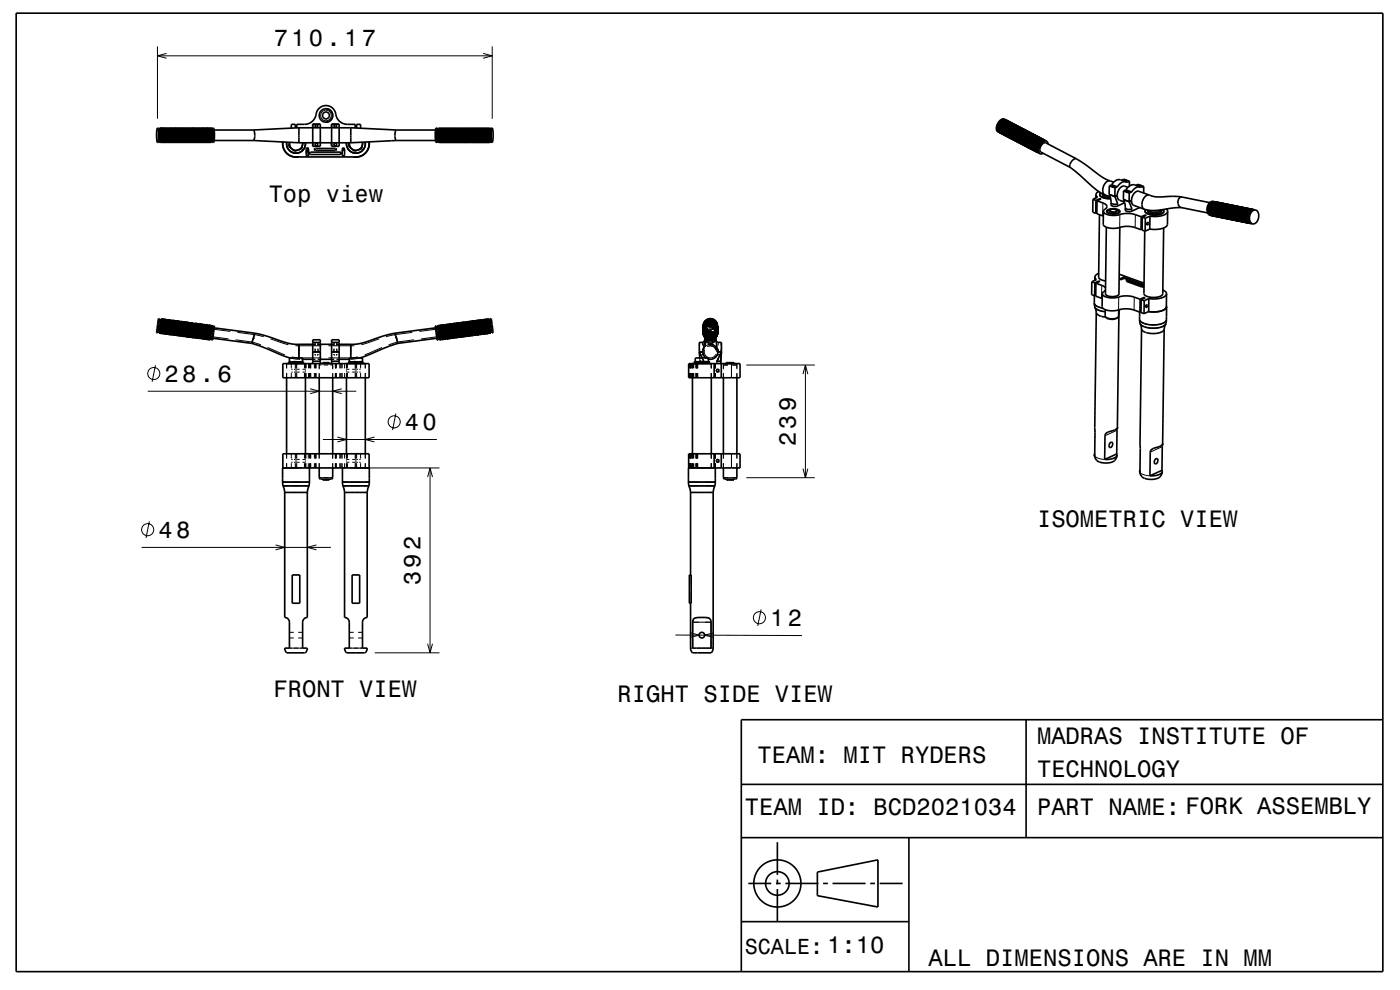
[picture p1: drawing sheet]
<svg xmlns="http://www.w3.org/2000/svg" width="297mm" height="210mm" viewBox="0 0 297 210" stroke-linecap="round" stroke-linejoin="round" font-family="sans-serif">
<defs><g id="words">
<g font-size="5">
<text x="58.1" y="9.8">710.17</text>
<text x="57" y="42.9">Top view</text>
<text x="34.9" y="81">28.6</text>
<text x="85.9" y="91.2">40</text>
<text x="168.9" y="94.6" transform="rotate(-90 168.9 94.6)">239</text>
<text x="220" y="111.9">ISOMETRIC VIEW</text>
<text x="33.6" y="114.1">48</text>
<text x="89.2" y="124.1" transform="rotate(-90 89.2 124.1)">392</text>
<text x="163.4" y="132.8">12</text>
<text x="58" y="147.9">FRONT VIEW</text>
<text x="131" y="148.9">RIGHT SIDE VIEW</text>
<text x="160.7" y="161.9">TEAM: MIT RYDERS</text>
<text x="220" y="157.9">MADRAS INSTITUTE OF</text>
<text x="220" y="164.9">TECHNOLOGY</text>
<text x="158" y="172.9">TEAM ID: BCD2021034</text>
<text x="220" y="172.9">PART NAME: FORK ASSEMBLY</text>
<text x="197" y="204.9">ALL DIMENSIONS ARE IN MM</text>
</g>
<text font-size="4.6" x="158" y="202.4">SCALE:1:10</text>
</g></defs>
<g fill="none" stroke="#000" stroke-width=".21">
<path d="M33.4 9.8v15.4M33.4 11.8h71M35.3 11.3l-1.9 .5 1.9 .6M102.5 11.3l1.9 .5-1.9 .6M104.4 9.8v15.4M61.4 31h.1M61.4 31l.5 .6M61.4 30.2v.8M62.4 31.8l.1 .2 .3-.1M64 31.2l-.1 .3h-.2M74.1 31h.1M74.1 31l.5 .6"/>
<path d="M74.1 30.3v.7M75.1 31.8l.1 .2 .3-.1M76.7 31.2l-.1 .3h-.2M76.9 30.2h.1M233.9 41.1l.2 .3 1.1 .2M234 43l-.1 2.8M234.1 41.2l.3 .2M235.8 44.4l-.4 .1a.34 .34 0 0 0-.3 .4 .34 .34 0 0 0 .3 .3 1.5 1.5 0 0 0 1.9-.4l-.6-.3M237.1 43.2v.5M237.6 45.5l-.1 2.7M237.6 59.1v.2M238.4 58.8v.3"/>
<path d="M239.1 59v.3M239.3 59.6v.2M240.1 44.3v.5M240.9 45.5l-.1 2.8M243.5 44.6l.2 .3 1.5 .3 1.2-.4M243.7 44.7l.3 .1M245.3 45h-.4M246.3 44.7h.1M246.3 44.7l-.5 .3 .2-.2M246.3 44.5v.2M33 77.5l-.7 3.5M33.8 69.8v.5l2.2 .2"/>
<path d="M33.9 69.2v.3M33.9 69.5h.1M33.9 70.6h.1M33.9 69.3v.1M34 69.4l-.1 .5M34 69.4h.1M34 68.7l-.1 .7M34.1 69.4l-.2 1.3M34.1 69.4h.1M34.1 70.6h.1M34.1 69.4l-.2 1.2M34.1 69.7v.3l3.5 .5"/>
<path d="M34.2 69.4l-.3 1.3M34.2 69.4h.1M34.2 67.7l-.2 .7M34.2 67.7l-.3 1.6M34.2 67.7h.1M34.2 67.7l-.2 1.7M34.2 68.9v.6M34.2 69.9l-.1 .7M34.3 68.7v-.3l3.7 .5M34.3 70l-.2 .7M34.3 69.4l-.2 1.3M34.3 69.4h.1"/>
<path d="M34.3 70.7h.1M34.3 69.4l-.1 .5M34.4 69.4l-.1 .6M34.4 69.4h.1M34.4 67.7l-.3 1.7M34.4 67.8h.1M34.4 67.8l-.3 1.6M34.4 70l-.1 .7M34.4 67.7l-.2 1.7M34.5 69.4l-.1 .6M34.5 69.4h.1M34.5 70.7h.1"/>
<path d="M34.6 69.4l-.3 1.3M34.6 69.4h.1M34.6 67.7l-.3 1.7M34.6 67.8h.1M34.6 67.8l-.3 1.6M34.6 70l-.1 .7M34.6 67.7l-.2 1.7M34.7 69.5l-.1 .5M34.7 69.5h.1M34.7 70.7h.1M34.8 69.5l-.3 1.2M34.8 69.5h.1"/>
<path d="M34.8 67.8l-.3 1.6M34.8 67.8l-.4 2.2M34.8 67.8h.1M34.8 67.8l-.2 1.6M34.9 69.5l-.2 1.3M34.9 69.5h.1M34.9 70.7h.1M34.9 69.5l-.2 1.2M35 69.5l-.3 1.3M35 69.5h.1M35 67.8l-.3 1.7M35 67.8l-.4 2.2"/>
<path d="M35 67.8h.1M35 67.8l-.2 1.7M35 70l-.1 .7M35.1 70.1l-.2 .7M35.1 69.5l-.2 1.3M35.1 69.5h.1M35.1 70.8h.1M35.2 69.5l-.1 .6M35.2 69.5h.1M35.2 67.8l-.3 1.7M35.2 67.9h.1M35.2 67.9l-.3 1.6"/>
<path d="M35.2 70.1l-.1 .7M35.2 67.8l-.2 1.7M35.3 69.5l-.1 .6M35.3 69.5h.1M35.3 70.8h.1M35.3 69.5l-.2 1.3M35.4 67.8l-.3 1.7M35.4 67.9l-.4 2.1M35.4 67.9h.1M35.4 70.1l-.1 .7M35.4 67.8l-.2 1.7M35.5 69.6l-.1 .5"/>
<path d="M35.5 69.6h.1M35.5 70.8h.1M35.5 69.6l-.2 1.3M35.6 67.9l-.3 1.6M35.6 67.9l-.4 2.2M35.6 67.9h.1M35.7 69.6l-.2 1.3M35.7 69.6h.1M35.7 70.9h.1M35.7 70.8h.1M35.7 69.6l-.2 1.2M35.8 67.9l-.3 1.7"/>
<path d="M35.8 67.9l-.4 2.2M35.8 67.9h.1M35.8 70.1l-.1 .7M35.9 70.2l-.2 .7M35.9 69.6l-.2 1.3M35.9 69.6h.1M35.9 70.9h.1M35.9 69.6v.6M36 67.9l-.3 1.7M36 68h.1M36 68l-.3 1.6M36 70.2l-.1 .7"/>
<path d="M36.1 69.6l-.1 .6M36.1 69.6h.1M36.1 70.9h.1M36.1 69.6l-.2 1.3M36.2 67.9l-.3 1.7M36.2 68l-.4 2.1M36.2 68h.1M36.3 68.3l-2.3-.2v.3M36.3 69.7l-.2 1.2M36.3 69.7h.1M36.3 70.9h.1M36.3 69.7l-.2 1.3"/>
<path d="M36.4 68l-.3 1.6M36.4 68h.1M36.5 69.7l-.2 1.3M36.5 69.7h.1M36.5 71h.1M36.5 69.7l-.2 1.2M36.6 68l-.3 1.7M36.6 68l-.5 2.9M36.6 68h.1M36.7 69.7l-.2 1.3M36.7 69.7h.1M36.7 71h.1"/>
<path d="M36.8 68l-.3 1.7M36.8 68.1h.1M36.8 68.1l-.3 1.6M36.8 70.3l-.1 .7M36.9 69.7l-.1 .6M36.9 69.7h.1M36.9 71h.1M36.9 69.7l-.2 1.3M37 68l-.3 1.7M37 68.1h.1M37 68.1l-.3 1.6M37.1 69.8l-.2 1.3"/>
<path d="M37.1 69.8h.1M37.1 71h.1M37.2 68.1l-.3 1.6M37.2 68.1h.1M37.3 69.8l-.2 1.3M37.3 69.8h.1M37.3 71.1h.1M37.3 69.8l-.2 1.2M37.4 68.1l-.3 1.7M37.4 68.1l-.5 2.9M37.4 68.1h.1M37.5 69.8l-.2 1.3"/>
<path d="M37.5 69.8h.1M37.5 70.7l3.9 .6M37.5 71.1h.1M37.5 68.1l-.2 1.7M37.6 68.2h.1M37.6 68.2l-.3 1.6M37.6 70.4l-.1 .7M37.6 68.1l-.3 1.7M37.7 69.8l-.1 .6M37.7 69.8h.1M37.7 71.1h.1M37.7 69.9l-.2 1.2"/>
<path d="M37.7 69.9h.1M37.7 68.1l-.2 1.7M37.8 68.5l3.9 .6M37.8 68.2h.1M37.8 68.2l-.3 1.6M37.9 69.9l-.2 1.3M37.9 69.9h.1M37.9 71.1h.1M37.9 68.2l-.2 1.6M38 68.2h.1M38 68.2l-.3 1.6M38 68.2l-.3 1.7"/>
<path d="M38 70.4l-.1 .7M38 70.5l-.1 .7M38.1 69.9l-.2 1.3M38.1 69.9h.1M38.1 71.2h.1M38.1 69.9l-.1 .5M38.1 69.9l-.1 .6M38.1 68.2l-.2 1.7M38.2 68.2l-.5 2.9M38.2 68.2h.1M38.2 68.2l-.3 1.7M38.3 69.9l-.2 1.3"/>
<path d="M38.3 69.9h.1M38.3 71.2h.1M38.3 68.2l-.2 1.7M38.4 68.3h.1M38.4 68.3l-.3 1.6M38.4 70.5l-.1 .7M38.4 68.2l-.3 1.7M38.5 69.9l-.1 .6M38.5 69.9h.1M38.5 71.2h.1M38.5 70l-.2 1.2M38.5 70h.1"/>
<path d="M38.5 68.2l-.2 1.7M38.6 68.3h.1M38.6 68.3l-.3 1.6M38.7 70l-.3 1.3M38.7 70h.1M38.7 71.2h.1M38.7 70l-.2 1.2M38.7 70l-.2 1.3M38.7 68.3l-.2 1.6M38.8 68.3h.1M38.8 68.3l-.3 1.6M38.8 68.3l-.3 1.7"/>
<path d="M38.8 70.5l-.1 .7M38.8 70.6l-.1 .7M38.9 70l-.3 1.3M38.9 70h.1M38.9 71.3h.1M38.9 70l-.1 .5M38.9 70l-.1 .6M38.9 68.3l-.2 1.7M39 68.4h.1M39 68.4l-.3 1.6M39 68.3l-.3 1.7M39.1 70l-.3 1.3"/>
<path d="M39.1 70h.1M39.1 70.6l3.9 .6M39.1 71.3h.1M39.1 70l-.2 1.3M39.1 68.3l-.2 1.7M39.2 68.4h.1M39.2 68.4l-.3 1.6M39.2 70.6l-.2 .7M39.2 68.3l-.3 1.7M39.2 70.6l-.1 .7M39.3 70.1l-.1 .5M39.3 70.1h.1"/>
<path d="M39.3 71.3h.1M39.3 70.1l-.2 1.2M39.3 68.4l-.2 1.6M39.4 68.4l-.5 2.9M39.4 68.4h.1M39.4 68.4l-.3 1.6M39.4 69.1l4 .5M39.5 70.1l-.3 1.3M39.5 70.1h.1M39.5 71.3h.1M39.5 70.1l-.2 1.2M39.5 70.1l-.2 1.3"/>
<path d="M39.5 68.4l-.2 1.7M39.6 68.4h.1M39.5 68.4h.1M39.6 68.4l-.3 1.7M39.6 70.6l-.1 .7M39.6 70.7l-.1 .7M39.7 70.1l-.3 1.3M39.7 70.1h.1M39.7 71.4h.1M39.7 70.1l-.1 .5M39.7 70.1l-.1 .6M39.7 68.4l-.2 1.7"/>
<path d="M39.7 68.5h.1M39.7 68.5l-.2 1.6M39.8 68.4l-.3 1.7M39.9 70.1l-.3 1.3M39.9 70.1h.1M39.9 71.4h.1M39.9 70.1l-.2 1.3M39.9 68.4l-.2 1.7M39.9 68.5l-.2 1.6M39.9 68.5h.1M40 70.7l-.2 .7M40 68.4l-.3 1.7"/>
<path d="M40 70.7l-.1 .7M40.1 70.2l-.1 .5M40.1 70.2h.1M40.1 71.4h.1M40.1 70.2l-.2 1.3M40.1 68.5l-.2 1.6M40.1 68.5l-.4 2.9M40.1 68.5h.1M40.2 68.5l-.3 1.6M40.2 70.2l-.2 1.3M40.2 70.2h.1M40.3 71.5h.1"/>
<path d="M40.3 70.2l-.2 1.2M40.3 70.2l-.2 1.3M40.3 70.2h.1M40.3 68.5l-.2 1.7M40.3 68.5h.1M40.4 68.5l-.3 1.7M40.4 70.7l-.1 .8M40.4 70.8l-.1 .7M40.4 70.2l-.2 1.3M40.4 70.2h.1M40.5 71.5h.1M40.5 70.2l-.1 .5"/>
<path d="M40.5 70.2l-.1 .6M40.5 70.2h.1M40.5 68.5l-.3 1.7M40.5 68.6h.1M40.5 68.6l-.2 1.6M40.6 68.5l-.3 1.7M40.6 70.2l-.2 1.3M40.6 70.2h.1M40.7 71.5h.1M40.7 70.2l-.2 1.3M40.7 70.2h.1M40.7 68.5l-.3 1.7"/>
<path d="M40.7 68.6h.1M40.7 68.6l-.2 1.6M40.8 68.5l-.3 1.7M40.8 70.3l-.2 1.2M40.8 70.3h.1M40.9 71.5h.1M40.9 70.3l-.2 1.2M40.9 70.3l-.2 1.3M40.9 70.3h.1M40.9 68.6l-.3 1.6M40.9 68.6l-.2 1.6M40.9 68.6h.1"/>
<path d="M41 68.6l-.3 1.6M41 70.3l-.2 1.3M41 70.3h.1M41.1 71.6h.1M41.1 70.3l-.2 1.2M41.1 70.3l-.2 1.3M41.1 70.3h.1M41.1 68.6l-.3 1.7M41.1 68.6h.1M41.1 68.6l-.2 1.7M41.2 68.6l-.3 1.7M41.2 70.8l-.1 .8"/>
<path d="M41.2 70.9l-.1 .7M41.2 70.3l-.2 1.3M41.2 70.3h.1M41.3 71.6h.1M41.3 70.3l-.1 .5M41.3 70.3l-.1 .6M41.3 70.3h.1M41.3 68.6l-.3 1.7M41.3 68.7h.1M41.3 68.7l-.2 1.6M41.4 68.6l-.3 1.7M41.4 70.3l-.2 1.3"/>
<path d="M41.4 70.3h.1M41.5 71.6h.1M41.5 70.3l-.2 1.3M41.5 70.3h.1M41.5 68.6l-.3 1.7M41.5 68.7h.1M41.5 68.7l-.2 1.6M41.6 68.6l-.3 1.7M41.6 70.4l-.2 1.3M41.6 70.4h.1M41.7 71.6h.1M41.7 70.4l-.2 1.2"/>
<path d="M41.7 70.4l-.2 1.3M41.7 70.4h.1M41.7 68.7l-.3 1.6M41.7 68.7h.1M41.7 68.7l-.2 1.6M41.8 68.7l-.3 1.6M41.8 70.4l-.2 1.3M41.8 70.4h.1M41.9 71.7h.1M41.9 70.4l-.2 1.2M41.9 70.4l-.2 1.3M41.9 70.4h.1"/>
<path d="M41.9 68.7l-.3 1.7M41.9 68.7l-.2 1.7M41.9 68.7h.1M41.9 71l-.1 .7M42 68.7l-.3 1.7M42 71l-.1 .7M42 70.4l-.1 .6M42 70.4h.1M42 71.7h.1M42.1 70.4l-.1 .6M42.1 70.4l-.2 1.3M42.1 70.4h.1"/>
<path d="M42.1 68.7l-.3 1.7M42.1 68.8h.1M42.1 68.8l-.2 1.6M42.2 68.7l-.3 1.7M42.2 70.4l-.2 1.3M42.2 70.4h.1M42.2 71.7h.1M42.3 70.4l-.3 1.3M42.3 70.5l-.2 1.2M42.3 70.5h.1M42.3 68.7l-.3 1.7M42.3 68.8h.1"/>
<path d="M42.3 68.8l-.2 1.6M42.4 68.8l-.3 1.6M42.4 71l-.2 .7M42.4 71l-.1 .8M42.4 70.5l-.2 1.3M42.4 70.5h.1M42.4 71.7h.1M42.5 70.5l-.1 .5M42.5 70.5h.1M42.5 68.8l-.3 1.6M42.5 68.8h.1M42.5 68.8l-.2 1.6"/>
<path d="M42.6 68.8l-.3 1.7M42.6 70.5l-.2 1.3M42.6 70.5h.1M42.6 71.8h.1M42.7 70.5l-.3 1.2M42.7 70.5l-.2 1.3M42.7 70.5h.1M42.7 68.8l-.3 1.7M42.7 68.9h.1M42.7 68.8l-.2 1.7M42.7 68.8h.1M42.7 71.1l-.1 .7"/>
<path d="M42.8 68.8l-.3 1.7M42.8 71.1l-.2 .7M42.8 70.5l-.1 .6M42.8 70.5h.1M42.8 71.8h.1M42.9 70.5l-.1 .6M42.9 70.5l-.2 1.3M42.9 70.5h.1M42.9 68.8l-.3 1.7M42.9 68.9h.1M42.9 68.9l-.2 1.6M42.9 71.5l2.3 .3"/>
<path d="M43 68.8l-.3 1.7M43 70.5l-.2 1.3M43 70.5h.1M43 71.8h.1M43.1 70.6l-.2 1.2M43.1 70.6h.1M43.1 68.8l-.3 1.7M43.1 68.9h.1M43.1 68.9l-.2 1.6M43.2 68.9l-.3 1.6M43.2 71.1l-.2 .7M43.2 71.1l-.1 .8"/>
<path d="M43.2 69.3l2.2 .3M43.2 70.6l-.2 1.3M43.2 70.6h.1M43.2 71.8h.1M43.3 70.6l-.1 .5M43.3 70.6h.1M43.3 68.9l-.3 1.6M43.3 68.9h.1M43.4 68.9l-.3 1.7M43.4 70.6l-.2 1.3M43.4 70.6h.1M43.4 71.9h.1"/>
<path d="M43.4 70.6l-.2 1.2M43.5 70.6l-.2 1.3M43.5 70.6h.1M43.5 68.9l-.3 1.7M43.5 69h.1M43.5 69l-.2 1.6M43.5 71.2l-.1 .7M43.6 68.9l-.3 1.7M43.6 71.2l-.2 .7M43.6 70.6l-.1 .6M43.6 70.6h.1M43.6 71.9h.1"/>
<path d="M43.7 70.6l-.2 1.3M43.7 70.6h.1M43.7 68.9l-.3 1.7M43.7 69l-.3 1.6M43.7 69h.1M43.8 68.9l-.3 1.7M43.8 70.7l-.2 1.2M43.8 70.7h.1M43.8 71.9h.1M43.9 70.7l-.2 1.2M43.9 70.7h.1M43.9 69l-.3 1.6"/>
<path d="M43.9 69l-.3 2.2M43.9 69h.1M43.9 69l-.2 1.6M44 71.2l-.2 .7M44 71.2l-.1 .8M44 70.7l-.2 1.3M44 70.7h.1M44 71.9h.1M44 70.7v.5M44.1 70.7l-.1 .5M44.1 70.7h.1M44.1 69l-.3 1.7"/>
<path d="M44.1 69h.1M44.2 69l-.3 1.7M44.2 70.7l-.2 1.3M44.2 70.7h.1M44.2 72h.1M44.2 70.7l-.2 1.2M44.3 70.7l-.2 1.3M44.3 70.7h.1M44.3 69l-.3 1.7M44.3 69.1h.1M44.3 69.1l-.3 1.6M44.3 71.3l-.1 .7"/>
<path d="M44.3 69l-.2 1.7M44.4 71.3l-.2 .7M44.4 70.7l-.1 .6M44.4 70.7h.1M44.4 72h.1M44.5 70.7l-.2 1.3M44.5 70.7h.1M44.5 69l-.3 1.7M44.5 69.1h.1M44.5 69.1l-.3 1.6M44.5 71.4l4 .5M44.5 69l-.2 1.7"/>
<path d="M44.6 70.8l-.2 1.2M44.6 70.8h.1M44.7 70.8l-.2 1.3M44.7 70.8h.1M44.7 69.1l-.3 1.6M44.7 69.1l-.3 2.2M44.7 69.1h.1M44.7 69.1l-.2 1.6M44.8 69.8h.1M44.8 69.8v.1M44.8 69.9h.1M44.9 69.1l-.3 1.7"/>
<path d="M44.9 69.8l4 .5M44.9 69.1h.1M44.9 69.1l-.2 1.7M50 72.1l3.5 .4M50.3 70.5l3.7 .5M53.5 72.5l1.9 .7M53.5 72.5l-.1 .3M53.7 71.8l-.1 .4M53.7 71.8h.1M53.7 71.8l-.2 .7M53.8 71.7h.1M53.8 71.4l-.1 .4"/>
<path d="M54 71l-.3 .8M54 71l2 .4M54 71l-.2 .7M54 70.7l-.1 .3M56.8 73.7l3.6 1.6M57.4 71.9l3.8 1.2M60.8 77.1v1M60.8 79.1v1M61.3 76.8h3M61.4 76.7l.5 .1-.2-.1M61.4 76.7v.1M61.4 76.7h.1"/>
<path d="M61.4 76.8l.3-.1-.1 .2M61.5 75.9l1.9 .3M61.6 77v.1M61.8 76.7h1M61.8 77.1v1M61.8 79.1v1M61.8 78.3h.3M61.8 78.9h.3M61.9 75.7l1.5 .2M62.4 78.3h.2M62.4 78.9h.2M62.5 77l.1 1.1"/>
<path d="M62.6 79.1v1M62.7 76.8l-.2-.1v.2M62.7 76.9h.2M62.7 73.3h.7M62.7 76.7l.2 .1M62.7 77.1h.2M62.8 76.7v.1M62.8 76.9h.1M62.8 77.1v3M62.9 79.1v1M62.9 78.3h.7M62.9 78.9h.7"/>
<path d="M63 76.7h.1M63 77l-.1 1.1M63.1 76.8v.1M63.2 76.7h.8M63.4 76.2h.3M63.4 73v.5M63.4 74v1.2M63.4 75.7v.5M63.4 75.9h4.8M63.4 73.4v2.5M63.4 73.3v1.2M63.4 73.3h4.8"/>
<path d="M63.5 77l.1 .1M63.6 76.7l-.1 .2M63.7 76.7h.2M63.7 77.1h.2M63.9 76.2h.3M64 76.7h.2M64 77v.1M64 76.7v.2M64.2 76.7h.1M64.2 78.3l.6 .1M64.6 77.1v1M64.6 79.1v1"/>
<path d="M64.8 77.1v1M64.8 78.5v.2M64.8 78.8l-.6 .1M64.8 79.1v1M64.9 77.1v1M64.9 79.1v1M65.5 77.1v1M65.5 79.1v1M65.7 77.1v1M65.7 79.1v1M65.9 77.1v1M65.9 79.1v1"/>
<path d="M66.3 76.6h.3M66.3 76.2h.6M66.3 73h.6M66.7 77.1v1M66.7 79.1v1M66.8 72.6v.7M66.8 74v.9M66.8 75.1v.2h.2M66.9 76.6h.5M66.9 77.1v1M66.9 79.1v1M67.1 77.1v1"/>
<path d="M67.1 79.1v1M67.4 73h.5M67.4 72.6v.7M67.4 74v.9M67.4 75.1v.2h-.1M67.7 76.6h.2M67.7 77.1v1.2M67.7 79.1v1M67.9 74.9v.5M67.9 75.8v.4h-.5M68 77.1l-.3 .3h.5M68.7 77.4h.9"/>
<path d="M69.1 76.9v.1M69.1 77.1h.1M69.7 75.9h4.7M69.7 73.3h4.7M70.3 77.1l.3 .3h-.5M70.3 76.6h.3M70.3 76.2h.6M70.3 73h.6M70.6 77.1v1.2M70.6 79.1v1M70.8 75.1v.2h.2M70.8 72.6v.7"/>
<path d="M70.8 74v.9M70.9 76.6h.5M71.2 77.1v1M71.2 79.1v1M71.4 77.1v1M71.4 79.1v1M71.4 76.2h.5M71.4 73h.5M71.4 75.1v.2h-.2M71.4 72.6v.7M71.4 74v.9M71.7 76.6h.2"/>
<path d="M72.1 77.1v1M72.1 79.1v1M72.4 77.1v1M72.4 79.1v1M72.6 77.1v1M72.6 79.1v1M73.1 77.1v1M73.1 79.1v1M73.5 77.1v1M73.5 78.5v.2M73.5 78.8l.6 .1M73.5 79.1v1"/>
<path d="M73.7 77.1v1M73.7 79.1v1M74 76.8h3M74.1 76.7l.5 .1h-.5M74.1 76.7v.1M74.1 76.7h.1M74.1 76.2h.1M74.1 78.3l-.6 .1M74.3 77v.1M74.3 76.2h.1M74.4 76.7l-.1 .2M74.4 73.4v2.5"/>
<path d="M74.4 73.3v1.2M74.4 73.3h.8M74.4 73v.5M74.4 74v1.2M74.4 75.7v.5M74.5 76.7l1 .1M74.7 78.3h.6M74.7 78.9h.6M75.2 77l.1 .1M75.2 76.7v.2M75.3 77.1v1M75.3 79.1v1"/>
<path d="M75.4 76.7v.1M75.4 76.9h.2M75.4 77.1h.2M75.5 76.8h.1M75.5 76.9h.1M75.5 77.1v3M75.6 77.1v1M75.6 79.1v1M75.6 78.3h.3M75.6 78.9h.3M75.7 76.7l.1 .2M75.7 77v.1"/>
<path d="M75.7 76.7v.2M75.8 77v.1M75.9 76.7h.8v.2M75.9 75.7l-1.5 .2M76.2 78.3h.3M76.2 78.9h.3M76.2 77l.1 .1M76.3 75.9l-1.9 .3M76.3 76.7l-.1 .2M76.4 76.7h.1M76.4 77.1h.2M76.5 77.1v1"/>
<path d="M76.5 79.1v1M76.7 76.7h.2M76.7 77v.1M77.5 77.1v1M77.5 79.1v1M80.4 71.9l-3.8 1.2M81.1 73.7l-3.7 1.6M83.8 70.7l.1 .3M83.8 71l-1.9 .4M83.8 71l.3 .8M83.8 71l.3 .7M84 71.4l.1 .4"/>
<path d="M84.1 71.7h.1M84.1 71.7v.1M84.1 71.8h.1M84.1 71.8l.3 .7M84.1 71.8l.1 .4M84.3 72.5l.1 .3M84.4 72.5l-1.9 .7M87.5 70.5l-3.7 .5M87.8 72.1l-3.4 .4M92.9 69.1v.2M92.9 69.1l.1 1.1M92.9 69.1h.1"/>
<path d="M92.9 69.8l-3.9 .5M92.9 69.1l.2 1.1M93 70.2h.1M93.1 70.2h-.1M93.1 69.1l.1 1.3v-.2M93.1 69.1l.1 1.1M93.1 69.1h.1M93.2 70.6l.1 .2M93.2 70.2l.1 .2M93.3 70.8l.1 1.3M93.3 70.8h.1M93.3 69l.1 1.3"/>
<path d="M93.3 70.7l.1 1.3M93.3 70.5v.2M93.3 71.4l-4 .5M93.3 70.7h.1M93.3 69.1h.1M93.3 69l.2 1.3-.2-1.2M93.4 72h.1M93.5 70.7l.1 1.3M93.5 70.7h.1M93.5 69l.1 1.1M93.5 70.7l-.1-.2 .1 .2M93.5 70.5v.2"/>
<path d="M93.5 69.1l.1 1M93.5 69.1h.1M93.5 69l.2 1.3-.1-.2M93.6 70.1v.2M93.6 72h.1M93.6 70.5l.1 .2M93.7 70.7l.1 1.3M93.7 70.7h.1M93.7 70.5v.2M93.7 69l.1 1.3-.1-1.3M93.7 70.7l.1 1.2M93.7 69h.1"/>
<path d="M93.7 69l.2 1.3M93.8 71.9h.1M93.8 70.5l.1 .2M93.9 70.7l.1 1.3M93.9 70.7h.1M93.9 69l.1 1.3v-.2M93.9 70.7v-.2l.1 1.4M93.9 69l.1 1.1M93.9 69h.1M94 71.9h.1M94 70.5l.1 .1M94 70.1l.1 .1"/>
<path d="M94.1 70.6l.1 1.3M94.1 70.6h.1M94.1 68.9l.1 1.3M94.1 70.4v.2M94.1 69h.1M94.1 68.9l.2 1.3-.2-1.2M94.2 71.9h.1M94.2 70.6l.2 1.3M94.2 70.6h.1M94.3 68.9l.1 1.1M94.3 70.6l.1 1.3M94.3 70.6l-.1-.2v.2"/>
<path d="M94.3 70.4v.2M94.3 70.6h.1M94.3 69l.1 1M94.3 69h.1M94.3 68.9l.2 1.3-.1-.2M94.4 70v.2M94.4 71.9h.1M94.4 70.4v.2M94.4 70.6l.2 1.3M94.4 70.6h.1M94.5 68.9l.1 1.3-.1-1.3M94.5 70.6l.1 1.2"/>
<path d="M94.5 70.6v-.2v.2M94.5 70.6h.1M94.5 70.6l.1 1.3M94.5 68.9h.1M94.5 68.9l.2 1.3M94.6 71.8h.1M94.6 69.3l-2.2 .3M94.6 70.4v.2M94.6 70.6l.2 1.3M94.6 70.6h.1M94.7 68.9l.1 1.2v-.1M94.7 70.6l.1 1.3"/>
<path d="M94.7 70.6h.1M94.7 70.6v-.2l.1 1.4M94.7 68.9l.1 1.1M94.7 68.9h.1M94.7 68.8l.1 1.1M94.8 71.8h.1M94.8 70.3v.2M94.8 69.9l.1 .2M94.8 70.5l.2 1.3M94.8 70.5h.1M94.9 68.8l.1 1.1M94.9 70.5l.1 1.3"/>
<path d="M94.9 70.3v.2M94.9 70.5h.1M94.9 71.5l-2.2 .3M94.9 68.9l.1 1M94.9 68.9h.1M94.9 68.8l.2 1.3-.1-.2M95 69.9v.2M95 71.8h.1M95 70.5l.2 1.3M95 70.5h.1M95.1 68.8l.1 1.1M95.1 70.5l.1 1.3"/>
<path d="M95.1 70.5l-.1-.2v.2M95.1 70.3v.2M95.1 70.5h.1M95.1 68.8h.1M95.1 68.8l.2 1.3-.1-.2M95.2 69.9v.2M95.2 71.8h.1M95.2 70.3v.2M95.2 70.5l.2 1.3M95.2 70.5h.1M95.3 68.8l.1 1.3-.1-1.3M95.3 70.5l.1 1.2"/>
<path d="M95.3 70.5v-.2v.2M95.3 70.5l.1 1.3M95.3 70.5h.1M95.3 68.8h.1M95.3 68.8l.2 1.3M95.4 71.7h.1M95.4 70.3v.2M95.4 70.5l.2 1.3M95.4 70.5h.1M95.5 68.7l.1 1.3M95.5 70.5l.1 1.3M95.5 70.5h.1"/>
<path d="M95.5 70.5l-.1-.2 .2 1.4M95.5 68.8l.1 1.1M95.5 68.8h.1M95.5 68.7l.1 1.1M95.6 71.7h.1M95.6 69.9v.2M95.6 69.8l.1 .2M95.6 70.4l.2 1.3M95.6 70.4h.1M95.7 68.7l.1 1.1M95.7 70.4l.1 1.3M95.7 70.4l-.1-.2v.2"/>
<path d="M95.7 70.2v.2M95.7 70.4h.1M95.7 68.8l.1 1M95.7 68.8h.1M95.7 68.7l.1 1.3v-.2M95.8 69.8v.2M95.8 71.7h.1M95.8 70.4l.2 1.3M95.8 70.4h.1M95.9 68.7l.1 1.1M95.9 70.4l.1 1.3M95.9 70.4l-.1-.2v.2"/>
<path d="M95.9 70.2v.2M95.9 70.4h.1M95.9 68.7h.1M95.9 68.7l.1 1.3v-.2M96 69.8v.2M96 71.7h.1M96 70.2v.2M96 70.4l.2 1.3M96 70.4h.1M96.1 68.7l.1 1.3-.1-1.3M96.1 70.4l.1 1.2M96.1 70.4v-.2v.2"/>
<path d="M96.1 70.4l.1 1.3M96.1 70.4h.1M96.1 68.7h.1M96.1 68.7l.1 1.3M96.2 71.6h.1M96.2 70.2v.2M96.2 70.4l.2 1.3M96.2 70.4h.1M96.3 68.6l.1 1.3M96.3 70.4l.1 1.3M96.3 70.4h.1M96.3 70.4l-.1-.2 .2 1.4"/>
<path d="M96.3 68.7l.1 1.1M96.3 68.7h.1M96.3 68.6l.1 1.1M96.4 71.6h.1M96.4 69.7v.2M96.4 70.3l.2 1.3M96.4 70.3h.1M96.5 68.6l.1 1.1M96.5 70.3l.1 1.3M96.5 70.3l-.1-.2v.2M96.5 70.1v.2M96.5 70.3h.1"/>
<path d="M96.5 68.7l.1 1M96.5 68.7h.1M96.5 68.6l.1 1.3v-.2M96.6 69.7v.2M96.6 71.6h.1M96.6 70.3l.2 1.3M96.6 70.3h.1M96.6 70.3v-.2l.2 1.5M96.7 68.6l.1 1.3-.1-1.3M96.7 70.1v.2M96.7 70.3l.1 1.3M96.7 70.3h.1"/>
<path d="M96.7 68.6h.1M96.7 68.6l.1 1.3M96.8 71.6h.1M96.8 70.1v.2M96.8 70.3l.2 1.3M96.8 70.3h.1M96.9 68.6l.1 1.3v-.2M96.9 70.3l.1 1.2M96.9 70.3v-.2v.2M96.9 70.3l.1 1.3M96.9 70.3h.1M96.9 68.6l.1 1.1"/>
<path d="M96.9 68.6h.1M97 71.5h.1M97 70.1v.2M97 69.7v.2M97 70.3l.2 1.3M97 70.3h.1M97.1 68.5l.1 1.3M97.1 70.2l.1 1.3M97.1 70.2h.1M97.1 70.2l-.1-.1 .2 1.4M97.1 68.6l.1 1.1M97.1 68.6h.1"/>
<path d="M97.1 68.5l.1 1.1M97.2 71.5h.1M97.2 69.6v.2M97.2 70.2l.1 1.3M97.2 70.2h.1M97.3 68.5l.1 1.1M97.3 70.2l.1 1.3M97.3 70.2l-.1-.2v.2M97.3 70v.2M97.3 70.2h.1M97.3 68.6l.1 1M97.3 68.6h.1"/>
<path d="M97.3 68.5l.1 1.3v-.2M97.4 69.6v.2M97.4 71.5h.1M97.4 70v.2M97.4 70.2l.1 1.3M97.4 70.2h.1M97.4 70l.2 1.4M97.5 68.5l.1 1.3-.1-1.3M97.5 70v.2M97.5 70.2l.1 1.3M97.5 70.2h.1M97.5 68.5h.1"/>
<path d="M97.5 68.5l.1 1.3M97.6 71.4h.1M97.6 70v.2M97.6 70.2l.1 1.3M97.6 70.2h.1M97.6 68.5l.2 1.3v-.2M97.6 70.2l.2 1.2M97.6 70.2l.1-.2v.2M97.7 70.2l.1 1.3M97.7 70.2h.1M97.7 68.5l.1 1.1M97.7 68.5h.1"/>
<path d="M97.8 71.4h.1M97.8 70v.1M97.8 69.6v.2M97.8 70.2l.1 1.3M97.8 70.2h.1M97.8 68.4l.2 1.3M97.8 70.1l.2 1.3M97.9 69.9v.2M97.9 70.1l.1 1.3M97.9 70.1h.1M97.9 68.5l.1 1M97.9 68.5h.1"/>
<path d="M97.9 68.4l.1 1.1M98 71.4h.1M98 69.5v.2M98 70.1l.1 1.3M98 70.1h.1M98 68.4l.1 1.1M98 70.1l.2 1.3M98 70.1v-.2v.2M98.1 69.9v.2M98.1 70.1l.1 1.3M98.1 70.1h.1M98.1 68.5l.1 1"/>
<path d="M98.1 68.5h.1M98.1 68.4l.1 1.3v-.2M98.1 69.5l.1 .2M98.2 71.4h.1M98.2 69.9v.2M98.2 70.1l.1 1.3M98.2 70.1h.1M98.2 68.4l.2 1.3v-.2M98.2 70.1l.2 1.2M98.2 70.1v-.2l.1 .2M98.3 70.1l.1 1.3M98.3 70.1h.1"/>
<path d="M98.3 68.4l.1 1.1M98.3 68.4h.1M98.4 71.3h.1M98.4 69.1l-4 .5M98.4 69.9v.2M98.4 69.5v.2M98.4 70.1l.1 1.3M98.4 70.1h.1M98.4 68.4l.2 1.3v-.2M98.4 70.1l.2 1.2M98.4 69.9l.1 .2M98.5 70.1l.1 1.3"/>
<path d="M98.5 70.1h.1M98.5 68.4l.1 1.1M98.5 68.4h.1M98.6 71.3h.1M98.6 69.9v.1M98.6 69.5v.1M98.6 70l.1 1.3M98.6 70h.1M98.6 68.3l.1 1.1M98.6 70l.2 1.3M98.6 69.8l.1 .2M98.7 70l.1 1.3"/>
<path d="M98.7 70h.1M98.7 68.4l.1 1M98.7 68.4h.1M98.7 68.3l.1 1.3v-.2M98.7 69.4l.1 .2M98.8 70.6l-4 .6M98.8 71.3h.1M98.8 70l.1 1.3M98.8 70h.1M98.8 68.3l.1 1.1M98.8 70l.2 1.3M98.8 70v-.2v.2"/>
<path d="M98.8 69.8l.1 .2M98.9 70l.1 1.3M98.9 70h.1M98.9 68.4l.1 1M98.9 68.4h.1M98.9 68.3l.1 1.3v-.2M98.9 69.4l.1 .2M99 71.3h.1M99 69.8v.2M99 70l.1 1.3M99 70h.1M99 68.3l.2 1.3v-.2"/>
<path d="M99 70l.2 1.2M99 70v-.2l.1 .2M99.1 70l.1 1.3M99.1 70h.1M99.1 68.3l.1 1.1M99.1 68.3h.1M99.2 71.2h.1M99.2 69.8v.2M99.2 69.4v.2M99.2 70l.1 1.3M99.2 70h.1M99.2 68.3l.2 1.3"/>
<path d="M99.2 70l.2 1.2M99.2 69.8l.1 .2M99.3 70l.1 1.3M99.3 70h.1M99.3 68.3l.1 1.1M99.3 68.3h.1M99.3 68.2l.1 1.1M99.4 71.2h.1M99.4 69.4v.2M99.4 69.3v.2M99.4 69.9l.1 1.3M99.4 69.9h.1"/>
<path d="M99.4 68.2l.1 1.1M99.4 69.9l.2 1.3M99.4 69.9v-.2v.2M99.4 69.7l.1 .2M99.5 69.9l.1 1.3M99.5 69.9h.1M99.5 68.3l.1 1M99.5 68.3h.1M99.5 68.2l.1 1.3v-.2M99.5 69.3l.1 .2M99.6 71.2h.1M99.6 69.9l.1 1.3"/>
<path d="M99.6 69.9h.1M99.6 68.2l.1 1.1M99.6 69.9l.2 1.3M99.6 69.9v-.2v.2M99.6 69.7l.1 .2M99.7 69.9l.1 1.3M99.7 69.9h.1M99.7 68.2l.1 1.1M99.7 68.2h.1M99.7 68.2l.1 1.3v-.2M99.7 69.3l.1 .2M99.8 71.2h.1"/>
<path d="M99.8 69.7v.2M99.8 69.9l.1 1.3M99.8 69.9h.1M99.8 68.2l.2 1.3v-.2M99.8 69.9l.2 1.2M99.8 69.9v-.2l.1 .2M99.9 69.9l.1 1.3M99.9 69.9h.1M99.9 68.2l.1 1.1M99.9 68.2h.1M99.9 71.1h.1M100 71.1h.1"/>
<path d="M100 69.7v.2M100 69.3v.2M100 69.9l.1 1.3M100 69.9h.1M100 68.1l.2 1.3M100.1 69.9l.1 1.3M100.1 69.9h.1M100.1 69.9l-.1-.2 .2 1.4M100.1 68.5l-4 .6M100.1 68.2l.1 1.1M100.1 68.2h.1M100.1 68.1l.1 1.1"/>
<path d="M100.1 71.1h.1M100.2 71.1h.1M100.2 69.3v.2M100.2 69.2v.2M100.2 69.8l.1 1.3M100.2 69.8h.1M100.2 68.1l.1 1.1M100.2 69.8v-.2v.2M100.2 69.6l.1 .2M100.3 69.8l.1 1.3M100.3 69.8h.1M100.3 68.2l.1 1"/>
<path d="M100.3 68.2h.1M100.3 68.1l.1 1.3v-.2M100.3 69.2l.1 .2M100.3 71.1h.1M100.4 70.7l-4 .6M100.4 69.8l.1 1.3M100.4 69.8h.1M100.4 68.1l.1 1.1M100.4 69.8v-.2v.2M100.4 69.6l.1 .2M100.5 69.8l.1 1.3M100.5 69.8h.1"/>
<path d="M100.5 68.1l.1 1.1M100.5 68.1h.1M100.5 68.1l.1 1.3M100.5 69.2l.1 .2M100.5 71.1h.1M100.6 69.2v.2M100.6 69.6v.2M100.6 69.8l.1 1.3M100.6 69.8h.1M100.6 68.1l.1 1.3 .1-.2M100.6 69.8l.1 1.2M100.6 69.8v-.2l.1 .2"/>
<path d="M100.7 69.8l.1 1.3M100.7 69.8h.1M100.7 68.1l.1 1.1M100.7 68.1h.1M100.7 71h.1M100.8 69.6v.2M100.8 69.2v.2M100.8 69.8l.1 1.3M100.8 69.8h.1M100.8 68l.1 1.3M100.8 69.8l.2 1.3M100.8 69.8v-.2l.1 1.4"/>
<path d="M100.9 68.1l.1 1.1M100.9 68.1h.1M100.9 68l.1 1.1M100.9 71h.1M101 69.2v.1M101 69.1v.2M101 69.7l.1 1.3M101 69.7h.1M101 68l.1 1.1M101 69.7v-.2v.2M101 69.5v.2M101 69.7l.2 1.3"/>
<path d="M101.1 68.1l.1 1M101.1 68.1h.1M101.1 68l.1 1.3v-.2M101.1 69.1v.2M101.1 71h.1M101.2 69.7l.1 1.3M101.2 69.7h.1M101.2 68l.1 1.3M101.2 69.7v-.2v.2M101.2 69.5v.2M101.2 69.7l.2 1.3M101.3 68l.1 1.1"/>
<path d="M101.3 68h.1M101.3 71h.1M101.4 69.1v.2M101.4 69.5v.2M101.4 69.7l.1 1.3M101.4 69.7h.1M101.4 68l.1 1.3 .1-.2M101.4 69.7l.1 1.2M101.4 69.7v-.2v.2M101.4 69.7l.2 1.3M101.5 68l.1 1.1M101.5 68h.1"/>
<path d="M101.5 70.9h.1M101.6 69.5v.2M101.6 69.1v.2M101.6 69.7l.1 1.3M101.6 69.7h.1M101.6 67.9l.1 1.3M101.6 69.6l.1 1.3M101.6 69.5v.1M101.6 69.6l.2 1.3M101.6 69.6h.1M101.7 68l.1 1.1M101.7 68h.1"/>
<path d="M101.7 67.9l.1 1.1M101.7 70.9h.1M101.8 69.1v.1M101.8 69v.2M101.8 69.6l.1 1.3M101.8 69.6h.1M101.8 67.9l.1 1.1M101.8 69.6v-.2v.2M101.8 69.4v.2M101.8 69.6l.2 1.3M101.9 68v1M101.9 68h.1"/>
<path d="M101.9 67.9l.1 1.3-.1-.2M101.9 69v.2M101.9 70.9h.1M102 69.4v.2M102 69.6l.1 1.3M102 69.6h.1M102 67.9l.1 1.3 .1-.2M102 69.6l.1 1.2M102 69.6l.2 1.3M102 67.9l.2 1.1M102 67.9h.1M102.1 67.9h.1"/>
<path d="M102.1 67.9l.1 1.1M102.1 70.8h.1M102.2 69.4v.2M102.2 69v.2M102.2 69.6l.1 1.3M102.2 69.6h.1M102.2 67.9l.1 1.3v-.2M102.2 69.6l.1 1.2M102.2 69.6v-.2v.2M102.2 69.6l.2 1.3M102.2 67.9l.1 1.1M102.2 67.9h.1"/>
<path d="M102.3 67.9l.1 1.1M102.3 70.8h.1M102.4 69.4v.2M102.4 69v.2M102.4 69.6l.1 1.2M102.4 69.6h.1M102.4 67.8l.1 1.3M102.4 69.5l.1 1.3M102.4 69.3v.2M102.4 69.5l.2 1.3M102.4 69.5h.1M102.4 67.9l.1 1"/>
<path d="M102.4 67.9h.1M102.5 67.8l.1 1.1M102.5 70.8h.1M102.5 68.9l.1 .2M102.6 68.9v.2M102.6 69.5l.1 1.3M102.6 69.5h.1M102.6 67.8l.1 1.3M102.6 69.5v-.2v.2M102.6 69.3v.2M102.6 69.5l.2 1.3M102.6 67.9h.1"/>
<path d="M102.7 67.8l.1 1.3-.2-1.2M102.7 70.8h.1M102.8 69.3v.2M102.8 69.5l.1 1.3M102.8 69.5h.1M102.8 67.8l.1 1.3v-.2M102.8 69.5l.1 1.2M102.8 69.5l.2 1.3M102.8 67.8l.1 1.1M102.8 67.8h.1M102.9 67.8l.1 1.1M102.9 70.7h.1"/>
<path d="M103 69.3v.2M103 68.9v.2M103 69.5l.1 1.3M103 69.5h.1M103 67.8l.1 1.3M103 69.5l.1 1.2M103 69.5v-.2v.2M103 69.5l.2 1.3M103 67.8l.2 1.3M103 67.8h.1M103.1 67.8l.1 1.2M103.1 70.7h.1"/>
<path d="M103.2 69.4l.1 1.3M103.2 69.4h.1M103.2 67.7l.1 1.1M103.2 69.4l-.1-.1 .1 .1M103.2 69.2v.2M103.2 69.4l.2 1.3M103.2 67.8l.1 1M103.2 67.8h.1M103.3 67.7l.1 1.3M103.3 68.8v.2M103.3 70.7h.1M103.3 68.8l.1 .2"/>
<path d="M103.4 69.4l.1 1.3M103.4 69.4h.1M103.4 67.7l.1 1.3M103.4 69.4l-.1-.2 .1 .2M103.4 69.2v.2M103.4 69.4l.2 1.3M103.4 67.8h.1M103.5 67.7l.1 1.3-.2-1.2M103.5 70.7h.1M103.5 69.2l.1 .2M103.6 68.7l-.1-.3-3.6 .5M103.6 69.4l.1 1.3"/>
<path d="M103.6 69.4h.1M103.6 68.9l.1 .6M103.6 67.7l.1 1.3v-.2M103.6 69.4l.1 1.2M103.6 69.4v-.2v.2M103.6 67.7l.1 1.1M103.6 67.7h.1M103.7 67.7l.1 1.1M103.7 69.7v.3l-3.5 .5M103.7 70.6h.1M103.7 69.2l.1 .2M103.8 68.8v.2"/>
<path d="M103.8 69.4l.1 1.3M103.8 69.4h.1M103.8 68.1v.3M103.8 68.1l-2.2 .2M103.8 69.4l.1 1.2M103.8 69.4v-.2v.2M103.9 68.7l.1 .7M103.9 68.8l.1 .7M103.9 70.6h.1M104 69.8l.1 .5M104 69.9l.1 .4M104.1 70.3l-2.3 .2"/>
<path d="M146.3 77.1v1M146.3 79.1v1M146.5 77.1v1M146.5 79.1v1M146.6 77.1v1M146.6 79.1v1M146.9 77.1v1M146.9 79.1v1M147.1 77.1v1M147.1 79.1v1M147.3 76.8h3.2M147.5 77.1v1"/>
<path d="M147.5 79.1v1M147.5 76.7l.3 .1M147.5 76.7h.1M147.7 77.1v1M147.7 79.1v1M147.8 76.7h.1M147.8 76.9h.1M147.8 76.7v.1M147.9 77.1v1M147.9 79.1v1M148 77.1v1M148 79.1v1"/>
<path d="M148.1 76.9h-.1M148.1 76.7v.1M148.2 76.7l-.4 .1M148.3 77v.1M148.4 76.7l-.1 .2M148.4 76.7l-.6 .1M148.4 76.7h.4M148.4 76.7l.7 .1M148.4 75.3l-.1-.7 .4 .7M148.4 75.1l.1 .2M148.4 72.6v.7M148.4 74v.9"/>
<path d="M148.4 75.9l.1 .7M148.5 76.6h.3M148.5 76.6v.2M148.5 77v.1M148.6 75.3h.2M148.6 77l.2 .1M148.6 76.7v.2M148.9 76.7l.2 .1M149 76.7l.1 .2M149 76.6h.3M149 75.1l-.1 .2M149 72.6v.7"/>
<path d="M149 74v.9M149.1 76.2l-.1-.3 .3 .7M149.1 77l-.1 .1M149.2 76.4l.1 .2M149.2 69.1a1.48 1.48 0 0 0 1.2 1.4M149.2 70.7a1.56 1.56 0 0 0 1.2 1.4 1.48 1.48 0 0 1-1.2-1.4zM149.2 69.1a1.48 1.48 0 0 0 1.2 1.5 1.38 1.38 0 0 1-1.2-1.4M149.2 69.2l.1 .4M149.2 69.2l.3 .9 .9 .5M149.2 69.3l.1 .4M149.2 69.3l.1 .5M149.2 69.4l.1 .4"/>
<path d="M149.2 69.4l.3 .9 .9 .6M149.2 69.5l.3 .9 .9 .5M149.2 69.5l.1 .4M149.2 69.5l.3 .9 .9 .6M149.2 69.6l.3 .9 .8 .5-.8-.5zM149.2 69.6l.1 .4M149.2 69.6l.3 .9 .9 .5M149.2 69.6l.3 .9 .9 .6M149.2 69.7l.1 .4M149.2 69.6l.3 1 .8 .5-.8-.5-.3-.9M149.2 69.7l.3 .9 .8 .6-.8-.5zM149.2 69.8l.1 .4"/>
<path d="M149.2 69.8l.3 .9 .9 .5M149.2 69.9l.1 .4M149.2 70l.3 .9 .9 .5M149.2 70l.1 .4M149.2 70l.3 .9 .9 .5-.9-.5-.3-.9M149.2 70l.1 .4zM149.2 70l.3 .9 .9 .6-.9-.6-.3-.9M149.2 70.1l.1 .4M149.2 70.2l.1 .4M149.2 70.2l.1 .4zM149.2 70.3l.3 .9 .9 .5M149.2 70.3l.1 .4"/>
<path d="M149.2 70.4l.3 .9 .9 .5M149.2 70.4l.3 .9 .8 .6-.8-.6-.3-.9M149.2 70.4l.1 .4M149.2 70.4l.3 .9 .8 .6-.8-.5-.3-.9M149.2 70.5l.1 .4M149.2 70.5l.3 .9 .9 .6-.9-.6-.3-.9 .3 1 .9 .5a1.42 1.42 0 0 1-1.2-1.4M149.2 70.5v.1M149.2 70.5l.4-.9-.2 .4-.2 .7M149.2 70.4l.4-.8-.2 .3-.2 .7M149.2 68.9l.4-.8-.2 .3-.2 .7M149.2 69h.1M149.2 69.1h.1"/>
<path d="M149.2 69.2h.1M149.2 69.3h.1M149.2 69.4h.1M149.2 69.5h.1M149.2 69.6h.1M149.2 69.7h.1M149.2 69.8h.1M149.2 69.9h.1M149.2 70h.1M149.2 70.1h.1M149.2 70.2h.1M149.2 70.3h.1"/>
<path d="M149.2 70.4h.1M149.2 69l.2-.5 .4-.5 1.1-.3 .5 .2 .5 .4 .2 .5v.6M149.2 70v.7M149.2 68.9v.2M149.2 69v.1M149.2 69v.5M149.2 69.1v1.6M149.2 69.4v1.1M149.2 70.3v.3M149.2 69.2l.1 .3M149.2 74l.1-.1a1.59 1.59 0 0 0 .9 2.2M149.2 69v.2"/>
<path d="M149.3 69v.6M149.3 69.1v.5M149.3 69.1v.6M149.3 69.2v.5M149.3 69.2v.6M149.3 69.3v.5M149.3 69.3v.6M149.3 69.4v.5M149.3 69.4v.6M149.3 69.5v.5M149.3 69.5v.6M149.3 69.6v.5"/>
<path d="M149.3 69.6v.6M149.3 69.7v.5M149.3 69.7v.6M149.3 69.8v.5M149.3 69.8v.6M149.3 69.9v.5M149.3 69.9v.6M149.3 70v.5M149.3 70v.6M149.3 70.1v.5M149.3 70.1v.6M149.3 70.2v.5"/>
<path d="M149.3 70.2v.6M149.3 70.3v.5M149.3 70.3v.6M149.3 70.3l.1-.4-.1 .5M149.3 70.4v.6l.3 .5 .5 .4 .7 .1-.9-.3-.6-.8M149.3 70.4v.5M149.3 68.7l-.1 .4M149.3 69v.4M149.3 69v.5v-.5M149.3 69.1v.4M149.3 69.2v.4M149.3 69.3v.4"/>
<path d="M149.3 69.4v.4M149.3 69.5v.4M149.3 69.6v.4M149.3 69.7v.4M149.3 69.8v.4M149.3 69.9v.4M149.3 70v.4M149.3 70.1v.4M149.3 70.2v.4M149.3 70.3v.4M149.3 70.4v.4M149.3 69l-.1 1.1"/>
<path d="M149.3 69.5h.1M149.3 69.6l.5 .7 1 .3M149.3 69.6l.6 .8 .9 .3-.9-.3-.6-.8M149.3 69.6l.6 .8 .9 .3-.9-.2-.6-.8M149.3 69.7l.5 .8 1 .3-.9-.3-.6-.8M149.3 69.7l.6 .8 .9 .3-.9-.2-.6-.8M149.3 69.8l.6 .8 .9 .3-1-.3-.5-.8M149.3 69.8l.6 .8 .9 .3-.9-.2-.6-.8M149.3 69.9l.6 .8 .9 .3-.9-.3-.6-.8M149.3 70l.5 .7 1 .3-.9-.2zM149.3 70l.6 .8 .9 .3-.9-.3zM149.3 70.1l.6 .7 .9 .3-1-.2z"/>
<path d="M149.3 70.1l.6 .8 .9 .3-.9-.3zM149.3 70.2l.6 .8 .9 .2-.9-.2zM149.3 70.2l.5 .8 1 .3-.9-.3zM149.3 70.3l.6 .8 .9 .2-.9-.2zM149.3 70.3l.6 .8 .9 .3-1-.3zM149.3 70.4l.6 .8 .9 .2-.9-.2zM149.3 70.4l.6 .8 .9 .3-.9-.3zM149.3 70.5l.5 .7 1 .4-.9-.3zM149.3 70.5l.6 .8 .9 .3-.9-.3zM149.3 70.6l.6 .8 .9 .3-1-.3zM149.3 70.6l.6 .8 .9 .3-.9-.3zM149.3 70.7l.6 .8 .9 .2"/>
<path d="M149.3 70.7l.6 .8 .9 .3M149.3 70.7l.5 .8 1 .3M149.3 70.8l.6 .8 .9 .2-.9-.2-.6-.8M149.3 70.8l.6 .8 .9 .3-.9-.2-.6-.9M149.3 70.9l.5 .7 1 .3-.9-.2-.6-.8M149.3 76.6v.2M149.3 77v.1M149.4 70.6a1.29 1.29 0 0 0 1.3 1.3M149.4 69.1l.1-.5-.1 .6M149.4 69.2l.1 .4M149.4 69.1l.1 .5M149.4 70.6l.2-.8-.2 .8"/>
<path d="M149.4 69.1a1.37 1.37 0 0 0 1.3 1.3 1.3 1.3 0 0 1-1.3-1.2M149.4 69.1v.1M149.4 70.6h.1M149.4 68.5l-.1 .5M149.4 68.6l-.1 .4M149.4 68.7l-.1 .4M149.4 68.7l-.1 .5M149.4 68.8l-.1 .4M149.4 68.8l-.1 .5M149.4 68.9l-.1 .4M149.4 68.9l-.1 .5M149.4 69l-.1 .4"/>
<path d="M149.4 69l-.1 .5M149.4 69.1l-.1 .4M149.4 69.1l-.1 .5M149.4 69.2l-.1 .4M149.4 69.2l-.1 .5M149.4 69.3l-.1 .4M149.4 69.3l-.1 .5M149.4 69.4l-.1 .4M149.4 69.4l-.1 .5M149.4 69.5l-.1 .4M149.4 69.5l-.1 .5M149.4 69.6l-.1 .4"/>
<path d="M149.4 69.6l-.1 .5M149.4 69.7l-.1 .4M149.4 69.7l-.1 .5M149.4 69.8l-.1 .4M149.4 69.8l-.1 .5M149.4 69.9l-.1 .4M149.4 69.9l-.1 .5M149.4 70.5v.1M149.4 68.4l-.2 .6M149.4 68.5l-.2 .5M149.4 68.5l.2-.3-.2 .3M149.4 68.5l-.2 .6"/>
<path d="M149.4 68.5l.2-.3-.2 .4M149.4 68.6l-.2 .5M149.4 68.6l-.2 .6M149.4 68.7l-.2 .5M149.4 68.7l-.2 .6M149.4 68.8l-.2 .5M149.4 68.8l-.2 .6M149.4 68.9l-.2 .5M149.4 68.9l-.2 .6M149.4 68.9l.2-.3-.2 .4M149.4 69l-.2 .5M149.4 69l-.2 .6"/>
<path d="M149.4 69.1l-.2 .5M149.4 69.1l-.2 .6M149.4 69.1l.2-.3-.2 .3M149.4 69.2l-.2 .5M149.4 69.2l-.2 .6M149.4 69.3l-.2 .5M149.4 69.3l.8-.7h1l-.7-.1-.5 .2-.5 .4-.2 .6M149.4 69.2l.2-.3-.2 .4M149.4 69.3l-.2 .6M149.4 69.3l.8-.6 1-.1-.6-.1-.7 .3-.4 .4-.2 .6M149.4 69.4l-.2 .5M149.4 69.4l-.2 .6"/>
<path d="M149.4 69.5l-.2 .5M149.4 69.5l.8-.7h1l-.7-.1-.6 .2-.4 .4-.2 .6M149.4 69.5l-.2 .6M149.4 69.5l.7-.6 1.1-.1h-.7l-.5 .1-.5 .5-.2 .6M149.4 69.6l-.2 .5M149.4 69.6l-.2 .6M149.4 69.7l-.2 .5M149.4 69.7l-.2 .6M149.4 69.8l-.2 .5M149.4 69.8l-.2 .6M149.4 69.8h.1M149.4 69.8v.1"/>
<path d="M149.4 69.9h.1M149.4 68.5l.8-.6h1h-1.1l-.7 .7M149.4 68.7l.8-.6h1l-1.1 .1-.7 .6M149.4 69l.8-.6h1h-1l-.8 .7M149.4 69.1l.8-.6h1h-1.1l-.7 .7M149.4 69.5l.8-.6h1h-1.1l-.7 .7M149.4 69.6l.8-.6 1-.1-1 .1-.8 .6M149.4 69.6l.8-.6h1h-1.1l-.7 .7M149.4 68.4l-.1 .6M149.4 68.5l-.1 .6M149.4 68.6l-.1 .5M149.4 68.6l-.1 .6"/>
<path d="M149.4 68.7l-.1 .6M149.4 68.8l-.1 .6M149.4 68.9l-.1 .6M149.4 69l-.1 .6M149.4 69.1l-.1 .6M149.4 69.5l-.1 .6M149.4 69.6l-.1 .6M149.4 69.7l-.1 .6M149.4 69.8l-.1 .6M149.5 69.6a1.3 1.3 0 0 0 1.6 .8M149.5 69.6a1.3 1.3 0 0 0 1.6 .7M149.5 74.2a1.29 1.29 0 0 0 .7 1.6 1.29 1.29 0 0 0 1.7-.7"/>
<path d="M149.5 72.4l-.3 1.7 .1-.2M149.6 69.2a1.11 1.11 0 0 0 1.4 1M149.6 70.7h.1M149.6 70.7a1.11 1.11 0 0 0 1.4 1M149.6 68.4l-.2 .3zM149.6 69.1v.9M149.6 70.1v.6M149.6 70.8v1v-.3M149.6 70.5v.2M149.6 69v.2M149.6 71.5l.4-.6 .7-.2 .7 .2 .4 .6M149.6 71.5v.2"/>
<path d="M149.6 68.8l-.2 .3zM149.6 69.2l-.2 .3zM149.6 69.5l-.2 .3zM149.6 68.1l-.4 .9M149.6 68.1h.1M149.6 76.7l-.5 .1M149.6 76.7h.3M149.6 76.9h.3M149.6 76.7v.1M149.6 68.1l-.2 .3M149.6 68.2l-.2 .3M149.6 68.3l-.2 .3"/>
<path d="M149.6 68.4l-.2 .4M149.6 68.5l-.2 .3M149.6 68.6l-.2 .3M149.6 68.7l-.2 .3M149.6 68.9l-.2 .3M149.6 69l-.2 .3M149.6 69.1l-.2 .3M149.6 69.2l-.2 .3M149.6 69.3l-.2 .3M149.6 69.4l-.2 .3M149.6 69.4l-.2 .3zM149.8 76.7v.1"/>
<path d="M149.8 76.9h.1M149.8 75.9l.5 .3M149.9 76.7v.2M149.9 71.8h.1M149.9 71.8l.2 .4 .3 .3h.5l.4-.3M149.9 69.2a.81 .81 0 0 0 .5 .8 .81 .81 0 0 0 .9-.3M149.9 69.2v.8M149.9 70.9v.9M149.9 76.7v.1M149.9 69.2h.1M149.9 71.6l.3-.4 .5-.2 .5 .1 .3 .5M149.9 71.6l-.3 2"/>
<path d="M149.9 71.6v.2M149.9 77v.1M150 72.2a2.27 2.27 0 0 1 1.9 .3l.1 .1M150.1 68.7a.81 .81 0 0 1 .9-.3 .81 .81 0 0 1 .5 .8M150.1 73.5l1-.1 .5 .3 .3 .5-.1-.5M150.2 73.1l-.7 .5-.3 .5M150.2 73.1h.1M150.3 70.6h.9l.8-.7-.8 .7zM150.3 71.1h.9l.8-.7-.8 .7zM150.3 69.4a1.3 1.3 0 0 1 1.7 1.2M150.3 67.7a1.51 1.51 0 0 1 1.7 .7M150.3 69.2l-.5 .2-.4 .5"/>
<path d="M150.3 76.7l-.1 .1M150.4 68.1a1.11 1.11 0 0 1 1.4 1.1M150.4 69.6a1.1 1.1 0 0 1 1.4 1.1M150.5 73a1.59 1.59 0 0 1 1.6 1M150.5 67.7l-.8 .4-.5 .9M150.5 67.8l-.8 .4-.5 .8M150.5 67.8l-.8 .4-.5 .9M150.5 67.9l-.8 .4-.5 .8M150.5 67.9l-.8 .4-.5 .9M150.5 68.1l-.8 .4-.5 .9M150.5 68.2l-.8 .3-.5 .9M150.5 68.2l-.9 .4-.4 .9"/>
<path d="M150.5 68.2l-.8 .4-.5 .9M150.5 68.3l-.8 .4-.5 .9M150.5 68.3l-.9 .4-.4 .9M150.5 68.4l-.8 .4-.5 .8M150.5 68.4l-.8 .4-.5 .9M150.5 68.5l-.8 .4-.5 .9M150.5 68.6l-.9 .4-.4 .8M150.5 68.7l-.9 .4-.4 .9M150.5 68.7l-.8 .4-.5 .9M150.5 68.7l-.8 .5-.5 .8M150.5 68.8l-.8 .4-.5 .9M150.5 68.9l-.8 .4-.5 .8"/>
<path d="M150.5 68.9l-.8 .4-.5 .9M150.5 68.9l-.8 .3-.5 .9M150.5 69l-.9 .4-.4 .8M150.5 69l-.8 .4-.5 .9M150.5 69.1l-.9 .4-.4 .9M150.5 69.1l-.8 .4-.5 .9M150.6 67.8l.9 .2 .6 .8M150.6 67.8l.9 .3 .6 .8M150.6 67.9l1 .2 .5 .8M150.6 67.9l.9 .2 .6 .8M150.6 67.9l.9 .3 .6 .8M150.6 68.1l.9 .3 .6 .8"/>
<path d="M150.6 68.1l1 .3 .5 .8M150.6 68.2l.9 .2 .6 .8M150.6 68.2l.9 .3 .6 .8M150.6 68.3l1 .2 .5 .8M150.6 68.3l.9 .2 .6 .8M150.6 68.3l.9 .3 .6 .8M150.6 68.4l.9 .2 .6 .8M150.6 68.4l1 .3 .5 .7M150.6 68.4l.9 .3 .6 .8M150.6 68.5l.9 .2 .6 .8M150.6 68.5l1 .3 .5 .8M150.6 68.5l.9 .3 .6 .8"/>
<path d="M150.6 68.6l.9 .2 .6 .8M150.6 68.6l.9 .3 .6 .8M150.6 68.6l.9 .3 .6 .8-.5-.8zM150.6 68.7l.9 .2 .6 .8M150.6 68.7l.9 .3 .6 .8M150.6 68.8l1 .3 .5 .7M150.6 68.8l.9 .3 .6 .8M150.6 68.9l.9 .2 .6 .8M150.6 68.9l1 .3 .5 .8M150.6 68.9l.9 .3 .6 .8M150.6 69l.9 .2 .6 .8M150.6 69l.9 .3 .6 .8"/>
<path d="M150.6 69l1 .3 .5 .8M150.6 69.1l.9 .2 .6 .8M150.6 69.1l.9 .3 .6 .8M150.6 73.3a1.28 1.28 0 0 1 1.4 1.3M150.6 67.7l1 .3 .5 .8M150.6 67.8l1 .3 .5 .8M150.6 67.9l1 .3 .5 .8M150.6 68l1 .3 .5 .8M150.6 68l1 .4 .5 .7M150.6 68.3l1 .3 .5 .8M150.6 68.3l1 .3 .5 .8-.5-.8zM150.6 68.4l1 .3 .5 .8-.5-.7z"/>
<path d="M150.6 68.5l1 .2 .5 .9M150.6 68.6l1 .3 .5 .8M150.6 68.6l1 .3 .5 .8-.5-.8zM150.6 68.7l1 .3 .5 .8M150.6 68.8l1 .3 .5 .8M150.6 68.8l1 .4 .5 .7M150.7 67.7l.9 .3 .5 .8M150.7 67.8l.9 .3 .5 .8M150.7 67.9l.9 .3 .5 .8-.5-.8zM150.7 68l.9 .3 .5 .8M150.7 68.1l.9 .3 .5 .8M150.7 68.2l.9 .3 .5 .8"/>
<path d="M150.7 68.3l.9 .3 .5 .8M150.7 68.4l.9 .3 .5 .8M150.7 68.5l.9 .2 .5 .9M150.7 68.5l.9 .3 .5 .8M150.7 68.6l.9 .3 .5 .8M150.7 68.6l.9 .3 .5 .8-.5-.8zM150.7 68.7l.9 .3 .5 .8M150.7 68.8l.9 .3 .5 .8M150.7 68.9l.9 .3 .5 .8M150.7 73l.9 .3 .6 .7M150.7 73l-.5 .1M150.7 73l.9 .3 .6 .8"/>
<path d="M150.7 67.9a1.3 1.3 0 0 1 1.3 1.3M150.7 67.8a1.3 1.3 0 0 1 1.3 1.3M150.7 69.3a1.29 1.29 0 0 1 1.3 1.3M150.7 69.3a1.3 1.3 0 0 1 1.3 1.3M150.9 77.1v1M150.9 79.1v1M151 69.2a1.49 1.49 0 0 1 1.2 1.4M151 67.7a1.49 1.49 0 0 1 1.2 1.4M151 67.7l.9 .6 .3 .8M151 67.8l.9 .5 .3 .9-.3-.9zM151 67.8l.8 .5 .4 1-.3-.9zM151 67.9l.8 .5 .4 .9"/>
<path d="M151 68l.8 .5 .4 .9-.3-.9zM151 68l.8 .5 .4 1-.3-.9zM151 68.1l.8 .4 .4 1-.3-.9zM151 68.1l.9 .5 .3 1-.3-1zM151 68.2l.9 .5 .3 .9-.4-.9zM151 68.3l.9 .5 .3 .9-.3-.9zM151 68.3l.8 .5 .4 .9-.3-.9zM151 68.4l.9 .5 .3 .9M151 68.4l.8 .5 .4 1M151 68.4l.9 .6 .3 .9M151 68.5l.8 .5 .4 1-.3-1zM151 68.6l.9 .5 .3 .9"/>
<path d="M151 68.6l.8 .5 .4 .9M151 68.7l.8 .5 .4 1M151 68.8l.9 .5 .3 .9M151 68.8l.9 .5 .3 1M151 68.9l.8 .5 .4 1M151 69l.9 .5 .3 .9-.3-.9zM151 69.1l.8 .5 .4 .9M151 69l.9 .6 .3 .9M151 69.1l.9 .5 .3 .9M151 69.1l.9 .6 .3 .9M151 69.1a1.49 1.49 0 0 1 1.2 1.5M151 69.2a1.46 1.46 0 0 1 .7 2.5l.1-.2"/>
<path d="M151 67.7a1.49 1.49 0 0 1 1.2 1.4 1.49 1.49 0 0 0-1.2-1.4zM151.1 67.8h-1l-.7 .6M151.1 67.7l-1 .1-.7 .6M151.1 67.8h-.9l-.8 .7M151.1 67.8l-1 .1-.7 .6M151.1 67.9l-1 .1-.7 .6M151.1 68h-1l-.7 .7M151.1 68l-1 .1-.7 .6M151.1 68.2h-.9l-.8 .7M151.1 68.2l-1 .1-.7 .6M151.1 68.3h-.9l-.8 .6M151.1 68.5h-.9l-.8 .7"/>
<path d="M151.1 68.7h-1l-.7 .7M151.1 67.9l-.9 .1-.8 .6M151.1 68.1h-.9l-.8 .6M151.1 68.3l-1 .1-.7 .6M151.1 68.4h-1l-.7 .6M151.1 68.5l-1 .1-.7 .6M151.1 68.7h-.9l-.8 .6M151.1 68.7l-1 .1-.7 .6M151.1 68.7h-.9l-.8 .7M151.2 67.8h-1l-.8 .6M151.2 67.8l-1 .1-.8 .6M151.2 67.9l-1 .1-.8 .6"/>
<path d="M151.2 68h-1.1l-.7 .6M151.2 68l-1 .1-.8 .6M151.2 68.1l-1 .1-.8 .6M151.2 68.2h-1l-.8 .6M151.2 68.2l-1.1 .1-.7 .6M151.2 68.3h-1l-.8 .6M151.2 68.4h-1l-.8 .6M151.2 68.5l-.7-.1-.6 .3-.4 .4-.2 .6M151.2 68.7l-.6-.1-.7 .2-.4 .4-.2 .6M151.2 68.7h-.7l-.6 .2-.4 .4-.2 .6M151.2 69l-1.1 .1-.7 .6M151.2 69.1h-1l-.8 .6"/>
<path d="M151.2 69.1l-1 .1-.8 .6M151.2 69.2h-1l-.8 .6M151.5 69.3h.1M151.5 71.6l.1 .6M151.5 69.3a1.5 1.5 0 0 0-1.9 .2l-.2 .3M151.5 69.3l.6 .9M151.5 71.6v.2M151.5 71.8h.1M151.5 69.2v.8M151.5 70.9v.9M151.5 69.2h.1M151.5 77.1v1"/>
<path d="M151.5 79.1v1M151.7 77.1v1M151.7 79.1v1M151.8 69.9h-.1M151.8 71.5v.3M151.8 70.8h.1M151.8 71.8l-.1 .4-.4 .5-.5 .1h-.4M151.8 69.2h.1M151.8 70.7h.1M151.8 69.2v.8M151.8 70.1v.6M151.8 70.8v1"/>
<path d="M151.8 70.7v.1M151.8 69.2v.1M151.9 68.2l.2 .6M151.9 68.3l.2 .6zM151.9 68.4l.2 .5M151.9 68.4l.2 .6M151.9 68.5l.2 .6zM151.9 68.6l.2 .5zM151.9 68.6l.2 .6zM151.9 68.7l.2 .5M151.9 68.7l.2 .6M151.9 68.8l.2 .5z"/>
<path d="M151.9 68.8l.2 .5M151.9 68.9l.2 .5M151.9 68.9l.2 .6zM151.9 69l.2 .5M151.9 69.1l.2 .5M151.9 69.1l.2 .6M151.9 69.3l.2 .5M151.9 69.3l.2 .6zM151.9 69.4l.2 .5M151.9 69.4l.2 .6zM151.9 69.5l.2 .6zM151.9 69.6l.2 .5z"/>
<path d="M151.9 69.6l.2 .6zM151.9 69.9l-.7 .6-1 .1h1l.7-.7M151.9 70l-.7 .6h-1h1l.7-.6M151.9 70l-.7 .6-1 .1h1l.7-.7M151.9 70.1l-.7 .6h-1h1l.7-.6M151.9 70.1l-.6 .6-1.1 .1h1l.7-.7M151.9 70.2l-.7 .6h-1M151.9 70.3l-.7 .6h-1M151.9 70.3l-.7 .6-1 .1M151.9 70.4l-.7 .6h-1M151.9 70.4l-.7 .6-1 .1M151.9 70.5l-.7 .6h-1"/>
<path d="M151.9 70.5l-.7 .7h-1M151.9 70.6l-.7 .6h-1M151.9 70.6l-.7 .7h-1M151.9 70.7l-.7 .6h-1M151.9 70.7l-.7 .7h-1M151.9 70.8l-.7 .6h-1M151.9 70.8l-.7 .7h-1M151.9 70.9l-.7 .6h-1M151.9 71l-.7 .6h-1M151.9 71.2l-.7 .7h-1h1l.7-.6M151.9 71.3l-.7 .6h-1M152 69.9h.1"/>
<path d="M152 70.4l-.2 .3zM152 69.9l-.3 .3M152 70l-.3 .3M152 70l-.7 .6-1 .1 1-.1 .7-.6M152 70l-.7 .6-1 .1 .9-.1 .8-.6M152 70.1l-.8 .6h-.9h.9l.8-.6M152 70.1l-.7 .6-1 .1h.9l.8-.7M152 70.2l-.7 .6-1 .1 .9-.1 .8-.6M152 70.2l-.3 .3M152 70.2l-.3 .3zM152 70.2l-.7 .7h-1h.9l.8-.7M152 70.3l-.3 .3"/>
<path d="M152 70.3l-.7 .6-1 .1 1-.1 .7-.6M152 70.3l-.7 .7h-1h1l.7-.6M152 70.4l-.7 .6-1 .1M152 70.4l-.3 .3M152 70.5l-.3 .3M152 70.5l-.7 .7h-1M152 70.6l-.7 .6h-1h.9l.8-.6M152 70.6l-.7 .6-1 .1h1l.7-.7M152 70.7l-.7 .6h-1h1l.7-.6M152 70.7l-.7 .6-1 .1M152 70.7l-.3 .3M152 70.7l-.3 .4z"/>
<path d="M152 70.8l-.7 .6h-1M152 70.8l-.3 .3zM152 70.8l-.7 .6-1 .1h.9l.8-.7M152 70.9l-.7 .6h-1h1l.7-.6M152 70.9l-.8 .7h-.9h1l.7-.6M152 71l-.8 .6h-.9h1l.7-.6M152 71l-.3 .3M152 71l-.3 .4M152 71l-.8 .7h-.9h.9l.8-.6M152 71.1l-.7 .6h-1M152 71.1l-.7 .6-1 .1M152 71.1l-.3 .3"/>
<path d="M152 71.2l-.3 .3M152 71.3l-.7 .6h-1M152 71.3l-.3 .3M152 71.2l-.3 .4M152 68.4h.1M152 68.4l.1 .9M152 70.6l-.1 .5M152 70.6l-.1 .6M152 69.2l-.2 .7M152 69.1l-.2 .8M152 69.1v.1M152 70.6h.1"/>
<path d="M152 69.1v.2M152.1 69.5l-.1 .4M152.1 69.1l-.5-.8-1-.3-.9 .4-.5 .9M152.1 69.1l-.6-.8-1-.3-.8 .4-.5 .9M152.1 68.8v.6M152.1 68.9v.5M152.1 68.9v.6M152.1 69v.5M152.1 69v.6M152.1 69.1v.5M152.1 69.1v.6M152.1 69.2v.5"/>
<path d="M152.1 69.2v.6M152.1 69.3v.5M152.1 69.3v.6M152.1 69.4v.5M152.1 69.4v.6M152.1 69.5v.5M152.1 69.5v.6M152.1 69.6v.5M152.1 69.6v.6M152.1 69.7v.5M152.1 69.7v.6M152.1 69.8v.5"/>
<path d="M152.1 69.8v.6M152.1 69.9v.5M152.1 69.9v.6M152.1 70v.5M152.1 70v.6M152.1 70.1v.5M152.1 70.1v.6M152.1 70.2v.5M152.1 76.6h.3M152.1 70.2h.1M152.1 76.6v.5M152.1 68.9v.4"/>
<path d="M152.1 69v.4M152.1 69.1v.4M152.1 69.2v.4M152.1 69.3v.4M152.1 69.4v.4M152.1 69.5v.4M152.1 69.6v.4M152.1 69.7v.4M152.1 69.8v.4M152.1 69.9v.4M152.1 70v.4M152.1 70.1v.4"/>
<path d="M152.1 70.2v.4M152.1 70.3v.5zM152.1 69.4l-.1 .4M152.1 69.4l-.1 .4 .1-.4M152.1 69.4l-.1 .5M152.1 69.5l-.1 .5M152.1 69.6l-.1 .4M152.1 69.6l-.1 .5M152.1 69.7l-.1 .4M152.1 69.7l-.1 .5M152.1 69.8l-.1 .4M152.1 69.8l-.1 .5"/>
<path d="M152.1 69.9l-.1 .4M152.1 69.9l-.1 .5M152.1 70l-.1 .4M152.1 70l-.1 .5M152.1 70.1l-.1 .4M152.1 70.1l-.1 .5M152.1 70.2l-.1 .4M152.1 70.2l-.1 .5M152.1 70.3l-.1 .4M152.1 70.3l-.1 .5M152.1 70.4l-.1 .4M152.1 70.4l-.1 .5"/>
<path d="M152.1 70.5l-.1 .4M152.1 70.5l-.1 .5M152.1 70.6l-.1 .4M152.1 70.6l-.1 .5M152.1 70.7l-.1 .4M152.1 70.7l-.1 .5M152.1 69.4l-.2 .5M152.1 69.4l-.2 .6M152.1 69.5l-.2 .5M152.1 69.5l-.2 .6M152.1 69.6l-.2 .5M152.1 69.6l-.2 .6"/>
<path d="M152.1 69.7l-.2 .5M152.1 69.7l-.2 .6M152.1 69.8l-.2 .5M152.1 69.8l-.2 .6M152.1 69.9l-.2 .5M152.1 69.9l-.2 .6M152.1 70l-.2 .5M152.1 70l-.2 .6M152.1 70.1l-.2 .5M152.1 70.1l-.2 .6M152.1 70.2l-.2 .5M152.1 70.2l-.2 .6"/>
<path d="M152.1 70.3l-.2 .5M152.1 70.3l-.2 .6M152.1 70.4l-.2 .5M152.1 70.4l-.2 .6M152.1 70.5l-.2 .5M152.1 70.5l-.2 .6-.4 .4-.6 .3-.7-.1M152.1 70.6l-.2 .6-.4 .4-.7 .2-.6-.1M152.1 70.6l-.2 .6-.4 .5-.6 .2-.7-.1h1l.7-.6M152.1 70.7l-.2 .5M152.1 70.7l-.2 .6M152.1 68.8l.1 .4M152.1 68.9l.1 .3"/>
<path d="M152.1 68.9l.1 .4M152.1 69l.1 .4M152.1 69.1l.1 .4M152.1 69.2l.1 .4M152.1 69.3l.1 .3M152.1 69.3l.1 .4M152.1 69.4l.1 .4M152.1 69.5l.1 .4M152.1 69.6l.1 .4M152.1 69.7l.1 .4M152.1 69.8l.1 .3M152.1 69.8l.1 .4"/>
<path d="M152.1 69.9l.1 .4M152.1 70l.1 .4M152.1 68.8l-.5-.8-.9-.3 .9 .3 .5 .8M152.1 69l.1 .3M152.1 69l-.5-.9-1-.2 1 .3 .5 .8M152.1 69.3l-.5-.8-1-.3 1 .3 .5 .8M152.1 69.5l.1 .3M152.1 69.6l.1 .3M152.1 69.6l-.2-.5 .2 .6M152.1 70l-.2-.5 .2 .5M152.1 70.1l.1 .3M152.1 70.1l.1 .4"/>
<path d="M152.1 70.2l.1 .4M152.1 69.3v.2M152.2 69.3l-.5 .8 .5-.8M152.2 69.4l-.2 .5M152.2 69.4h.1M152.2 69.4l-.2 .6M152.2 69.5l-.2 .5M152.2 69.5h.1M152.2 69.5l-.2 .6M152.2 69.6l-.2 .5M152.2 69.6h.1M152.2 69.6l-.2 .6"/>
<path d="M152.2 69.7l-.2 .5M152.2 69.7h.1M152.2 69.7l-.2 .6M152.2 69.8l-.2 .5M152.2 69.8h.1M152.2 69.8l-.2 .6M152.2 69.9l-.2 .5M152.2 69.9h.1M152.2 69.9l-.2 .6M152.2 70l-.2 .5M152.2 70l-.2 .6M152.2 70h.1"/>
<path d="M152.2 70.1l-.2 .5M152.2 70.1h.1M152.2 70.1l-.2 .6M152.2 70.2l-.2 .5M152.2 70.2l-.2 .6M152.2 70.2h.1M152.2 70.3l-.2 .5M152.2 70.3h.1M152.2 70.3l-.2 .6M152.2 70.4l-.2 .6M152.2 70.4h.1M152.2 70.5l-.2 .5"/>
<path d="M152.2 70.5h.1M152.2 70.5l-.2 .6M152.2 70.6l-.2 .5M152.2 70.6l-.2 .6M152.2 70.6h.1M152.2 70.7l-.2 .5M152.2 70.7l-.2 .6M152.2 70.7h.1M152.2 70.8l-.2 .5M152.2 70.4l-.2 .5M152.2 70.6l-.2 .7-.3 .3M152.2 69.8l-.3-.9-.9-.6 .9 .6 .3 .9"/>
<path d="M152.2 70.2l-.3-.9-.9-.5 .9 .5 .3 .9M152.2 70.3l-.3-.9-.9-.5 .9 .5 .3 1M152.2 69.1v.3M152.2 69.1v.2M152.2 69.2v.6M152.2 69.3v.9M152.2 69.7v.9M152.2 70v.8M152.2 70.4v.4M152.3 74.6l-.2 .8-.5 .5M152.4 75.1l.1 .2M152.4 72.6v.7"/>
<path d="M152.4 74v.9M152.4 76l-.3 .6M152.6 76.6h.3M153 75.1l-.1 .2M153 72.6v.7M153 74v.9M153 74.6l-.2 .7h-.2M153.5 77.1v1.2M153.5 79.1v1M153.8 77.1l-.3 .3h.9M154.5 76.9v.1M154.5 77.1h.1"/>
<path d="M155.2 77.1v3M155.3 76.9v.1M155.3 77.1h.1M156 77.1l.3 .3h-.9M156.3 77.1v1.2M156.3 79.1v1M158.3 77.4h14.6M170.3 79.4l.6-2 .5 2M170.9 77.4v23.9M232.1 64.3l.1 .3 .5 .3 1.2 .5M232.3 65.1l.6 .7 1.6 .3M233.7 60.5v2.8"/>
<path d="M234.5 67a2.05 2.05 0 0 0 2.8 0M237.3 63v2.7M240.6 63v2.8M241.7 67.7a2.29 2.29 0 0 0 2.4 1.2 3.7 3.7 0 0 0 3.3-.9v-.2M241.9 68.6l.2 .4 .6 .3 2 .3 1.8-.3 .6-.3 .2-.3M242.5 60.7v.2M31.3 83h44.3M60.8 96.3v1M60.8 98.3v1M61.8 96.3v1M61.8 98.3v1M61.8 97.5h.3"/>
<path d="M61.8 98.1h.3M62.4 97.5h.2M62.4 98.1h.2M62.6 96.3v1M62.6 98.3v1M62.8 96.3v3M62.9 96.3v1M62.9 98.3v1M62.9 97.5h.7M62.9 98.1h.7M63.3 99.3h.8M64.2 97.5l.6 .1"/>
<path d="M64.6 96.3v1M64.6 98.3v1M64.8 96.3v1M64.8 97.7v.2M64.8 98l-.6 .1M64.8 98.3v1M64.9 96.3v1M64.9 98.3v1M65.4 96.3v1M65.4 98.3v1M65.7 98.3l-.1 1h-.7M65.7 96.3v1"/>
<path d="M65.8 82.5l1.9 .5-1.9 .5M65.9 96.3v1M65.9 98.3v1M66.7 96.3v1M66.7 98.3v1M66.9 96.3v1M66.9 98.3v1M67.1 96.3v1M67.1 98.3v1M67.7 96.3v1M67.7 98.3v1M68.5 93.2h24.2"/>
<path d="M70.6 96.3v1M70.6 98.3v1M71.2 96.3v1M71.2 98.3v1M71.4 96.3v1M71.4 98.3v1M71.6 92.7l1.9 .5-1.9 .5M72.1 96.3v1M72.1 98.3v1M72.4 96.3v1M72.4 98.3v1M72.5 82.5l-1.9 .5 1.9 .5"/>
<path d="M72.6 96.3v1M72.6 98.3v1M72.6 99.3h.8M73.1 96.3v1M73.1 98.3v1M73.5 96.3v1M73.5 97.7v.2M73.5 98l.6 .1M73.5 98.3v1M73.7 96.3v1M73.7 98.3v1M74.1 97.5l-.6 .1"/>
<path d="M74.2 99.3h.8M74.7 97.5h.6M74.7 98.1h.6M75.3 96.3v1M75.3 98.3v1M75.5 96.3v3M75.6 96.3v1M75.6 98.3v1M75.6 97.5h.3M75.6 98.1h.3M76.2 97.5h.3M76.2 98.1h.3"/>
<path d="M76.5 96.3v1M76.5 98.3v1M77.5 98.3v1h15.7M77.5 96.3v1M79.4 92.7l-1.9 .5 1.9 .5M84 87.7l-.7 3.5M91.2 99.3v39.2M146.3 96.3v1M146.3 98.3v1M146.5 96.3v1M146.5 98.3v1M146.6 96.3v1"/>
<path d="M146.6 98.3v1M146.9 96.3v1M146.9 98.3v1M147.1 96.3v1M147.1 98.3v1M147.5 96.3v1M147.5 98.3v1M147.7 96.3v1M147.7 98.3v1M147.9 96.3v1M147.9 98.3v1M148 96.3v1"/>
<path d="M148 98.3v1M150.9 96.3v1M150.9 98.3v1M151.5 96.3v1M151.5 98.3v1M151.7 96.3v1M151.7 98.3v1M153.5 96.3v1M153.5 98.3v1M155.2 96.3v3M156.3 96.3v1M156.3 98.3v1"/>
<path d="M170.3 99.4l.6 1.9 .5-1.9M232.2 96.7l.8 .5 1.3 .3M237 91.3l-2.6 1.1M246.6 94.7l-2.6 1.2M30 116.1h40.2M31.7 110.6l-.7 3.5M58.5 115.6l1.9 .5-1.9 .5M59.9 102.3h5.7M60 103.1h5.5M60.4 104.5h.7M61.8 104.5h.8M62.7 104.5h.9"/>
<path d="M64.4 104.5h.8M67.1 115.6l-1.9 .5 1.9 .5M67.7 101.3h2.9M69.1 101.6v.1M69.1 101.8h.1M72.6 102.3h5.7M72.7 103.1h5.5M73.1 104.5h.7M74.5 104.5h.8M75.4 104.5h.9M77.1 104.5h.8M90.7 101.2l.5-1.9 .6 1.9"/>
<path d="M146 102.3h5.7M146.1 103.1h5.5M146.5 104.5h1.6M149.7 104.5h1.6M153.5 101.3h2.8M154.5 101.6v.1M154.5 101.8h.1M155.3 101.6v.1M155.3 101.8h.1M158.3 101.3h14.6M241.8 100.2l.8 .5 1.3 .2M61.4 137.5h2.8"/>
<path d="M61.4 134.1h.9M61.4 135.3h.9M63.3 134.1h.9M63.3 135.3h.9M74.1 137.5h2.8M74.1 134.1h.9M74.1 135.3h.9M76 134.1h.9M76 135.3h.9M79.5 138.5h13.7M90.7 136.5l.5 2 .6-2M143.3 134.7l26.8 .1"/>
<path d="M146.4 134.2l1.9 .5-1.9 .5M146.6 122v2.2M146.6 125.7v2.3M146.9 135.5v2h-.4M146.9 132v2M146.9 132h3.9M148.4 131l-1.1 .2-.4 .8M148.8 131h1.4l.5 .5M150.8 135.5v2h.5M150.8 132v2M151.4 134.2l-1.9 .5 1.9 .6M161.5 129.3l-.8 3.5"/>
<circle cx="69.1" cy="24.5" r="1.13"/>
<circle cx="32.6" cy="79.2" r="1.28"/>
<circle cx="83.6" cy="89.5" r="1.28"/>
<circle cx="31.3" cy="112.4" r="1.28"/>
<circle cx="161.1" cy="131" r="1.28"/>
</g>
<g fill="none" stroke="#000" stroke-width=".35">
<path d="M3.4 2.8h290v203.3h-290zM33.4 27.2a5.8 5.8 0 0 1 0 3M33.4 27.2l-.2 1.3 .2 1.7M33.4 27.2a.59 .59 0 0 1 .4 .9v1.2a.61 .61 0 0 1-.4 .9M33.8 27.4h.2a5.3 5.3 0 0 1 0 2.6h-.2M33.9 30l.1 .2M34 30.2h.1M34 27.2h-.1M34 27.2l.2 1v1.8M34 27.2h.1M34 27.3l-.1 .1M34 27.3v.1"/>
<path d="M34 27.3l.2 1.3-.1 1.3M34 27.4l.1 1.6-.1 1.2M34 27.4l.2 1.3-.1 1.5M34.1 30.2h.1M34.1 30.2h-.1M34.1 27.2l.1 .1M34.1 29.9v.3M34.2 30l-.1 .2M34.2 27.2l.2 1.5-.1 1.5M34.2 27.2l.2 .1M34.2 27.2h.1M34.2 27.3l.2 1.3-.1 1.4"/>
<path d="M34.2 27.3l.2 1.2-.1 1.4M34.3 30.2h-.2M34.3 30.2h.1M34.3 30v.2M34.3 29.9v.3M34.4 27.2l.2 1.4-.1 1.6M34.4 27.2l.2 .1M34.4 27.2h.1M34.4 27.3l.2 1-.1 1.7M34.4 27.3l.2 1.1-.1 1.5M34.4 30.2h-.1M34.5 30.2h.1"/>
<path d="M34.5 30v.2M34.5 29.9v.3M34.6 27.2l.2 1.4-.1 1.6M34.6 27.2h.1M34.6 27.3l.2 1.4-.1 1.5M34.7 30.2h.1M34.7 30.2h-.2M34.7 27.2l.1 .1M34.8 27.2l.2 1v1.8M34.8 27.2h.1M34.8 27.3l.2 1.3-.1 1.6M34.8 27.3l.2 1.1-.1 1.5"/>
<path d="M34.8 30.2h.1M34.9 30.2h.1M34.9 27.2l.1 .1M34.9 29.9v.3M35 30l-.1 .2M35 27.2l.2 .1M35 27.2l.2 1.3-.1 1.7M35 27.2h.1M35 27.3l.2 1-.1 1.7M35 27.3l.2 1-.1 1.6M35 30.2h-.1M35.1 30.2h.1"/>
<path d="M35.1 30v.2M35.1 29.9v.3M35.2 27.2l.2 .1M35.2 27.2l.2 .5v1.5l-.1 .9-.2 .1M35.2 27.2h.1M35.2 27.3l.2 1.1-.1 1.6M35.2 27.3l.2 1.2-.1 1.4M35.2 30.2h.1M35.3 30.2h.1M35.3 30v.2M35.3 29.9v.3M35.4 27.2l.2 .9v1.9"/>
<path d="M35.4 27.2h.1M35.4 27.2h-.1M35.4 27.3l.2 1.4-.1 1.5M35.4 27.3l.2 1.1-.1 1.5M35.4 30.2h.1M35.5 30.2h.1M35.5 27.2l.1 .1M35.5 29.9v.3M35.6 30l-.1 .2M35.6 27.2l.2 .1M35.6 27.2l.2 .9v1.9M35.6 27.2h-.1"/>
<path d="M35.6 27.3l.2 1.5-.1 1.4M35.6 27.3l.2 1.1-.1 1.5M35.6 30.2h.1M35.7 30.2h.1M35.7 29.9v.3M35.8 30l-.1 .2M35.8 27.2l.2 .1M35.8 27.2l.2 .6v1.5l-.1 .8-.2 .1M35.8 27.2h-.1M35.8 27.3l.2 1.1-.1 1.6M35.8 27.3l.2 1.1-.1 1.5M35.8 30.2h.1"/>
<path d="M35.9 30.2h.1M35.9 30v.2M35.9 29.9v.3M36 27.2l.2 1.5v1.2l-.2 .3M36 27.2h.1M36 27.2h-.1M36 27.3l.1 1v1.7M36 27.3l.2 1.2-.1 1.4M36 30.2h.1M36.1 30.2h-.1M36.1 30.2h.1M36.1 30v.2"/>
<path d="M36.1 27.2l.1 .1M36.1 29.9v.3M36.2 27.2l.2 1v1.8M36.2 27.2h.1M36.2 27.2h-.1M36.2 27.3l.2 1.4-.2 1.5M36.2 27.3l.2 1.2-.1 1.4M36.2 30.2h.1M36.3 30.2h.1M36.3 27.2l.1 .1M36.3 29.9l-.1 .3M36.4 30l-.1 .2"/>
<path d="M36.4 27.2l.2 .1M36.4 27.2l.2 .9v1.9M36.4 27.2h-.1M36.4 27.3l.2 1.4-.2 1.5M36.4 27.3l.2 1.1-.1 1.5M36.4 30.2h.1M36.5 30.2h.1M36.5 29.9l-.1 .3M36.6 30l-.1 .2M36.6 27.2l.2 .1M36.6 27.2l.2 .6v1.4l-.1 .9-.2 .1M36.6 27.2h-.1"/>
<path d="M36.6 27.3l.1 1.1v1.6M36.6 27.3l.2 1.1-.1 1.5M36.6 30.2h.1M36.7 30.2h.1M36.7 30l-.1 .2M36.7 29.9l-.1 .3M36.8 27.2l.2 1.4-.1 1.6M36.8 27.2h.1M36.8 27.2h-.1M36.8 27.3l.1 1v1.7M36.8 27.3l.2 1.1-.1 1.5M36.8 30.2h.1"/>
<path d="M36.9 30.2h.1M36.9 30l-.1 .2M36.9 27.2l.1 .1M36.9 29.9l-.1 .3M37 27.2l.2 1-.1 1.8M37 27.2h.1M37 27.2h-.1M37 27.3l.2 1.5-.2 1.4M37 27.3l.2 1.2-.1 1.4M37 30.2h.1M37.1 30.2h-.1M37.1 27.2l.1 .1"/>
<path d="M37.1 29.9l-.1 .3M37.1 30v.2M37.2 27.2l.2 1.4-.1 1.6M37.2 27.2l.2 .1M37.2 27.2h-.1M37.2 27.3l.1 1.2v1.5M37.2 27.3l.2 1.2-.1 1.4M37.2 30.2h.1M37.3 30.2h-.2M37.3 30l-.1 .2M37.3 29.9l-.1 .3M37.4 27.2l.2 1.5-.1 1.5"/>
<path d="M37.4 27.2l.2 .1M37.4 27.2h-.1M37.4 27.3l.1 1.1v1.6M37.4 27.3l.2 1.1-.1 1.5M37.4 30.2h-.1M37.4 30.2h.1M37.5 30l-.1 .2M37.5 29.9l-.1 .3M37.6 27.2l.2 1.4-.1 1.6M37.6 27.2h.1M37.6 27.2h-.1M37.6 27.3l.1 1.1v1.6"/>
<path d="M37.6 27.3l.2 1.1-.1 1.5M37.6 30.2h.1M37.7 30.2h.1M37.7 30.2h-.2M37.7 30l-.1 .2M37.7 27.2l.1 .1M37.7 29.9l-.1 .3M37.8 27.2l.2 1-.1 1.8M37.8 27.2h.1M37.8 27.2h-.1M37.8 27.3l.1 1.5-.1 1.4M37.8 27.3l.2 1.1-.1 1.5"/>
<path d="M37.8 30.2h.1M37.9 30.2h-.1M37.9 27.2l.1 .1M37.9 29.9l-.1 .3M37.9 30v.2M38 27.2l.2 1.2-.1 1.8M38 27.2l.2 .1M38 27.2h-.1M38 27.3l.1 1.1v1.6M38 27.3l.2 1.2-.1 1.4M38 30.2h-.1M38 30.2h.1"/>
<path d="M38.1 30.2h.1M38.1 30l-.1 .2M38.1 29.9l-.1 .3M38.2 27.2l.2 .7v1.5l-.1 .7-.2 .1M38.2 27.2l.2 .1M38.2 27.2h-.1M38.2 27.3l.1 1.2v1.5M38.2 27.3l.2 1.2-.1 1.4M38.2 30.2h.1M38.3 30l-.1 .2M38.3 29.9l-.1 .3M38.4 27.2l.2 1.4-.1 1.6"/>
<path d="M38.4 27.2h.1M38.4 27.2h-.1M38.4 27.3l.1 1.1v1.6M38.4 27.3l.1 1.1v1.5M38.4 30.2h.1M38.5 30.2h.1M38.5 30.2h-.2M38.5 30l-.1 .2M38.5 27.2l.1 .1M38.5 29.9l-.1 .3M38.6 27.2l.2 1-.1 1.8M38.6 27.2h.1"/>
<path d="M38.6 27.2h-.1M38.6 27.3l.1 1.5-.1 1.4M38.6 27.3l.1 1.1v1.5M38.6 30.2h.1M38.7 30.2h.1M38.7 27.2l.1 .1M38.7 29.9l-.1 .3M38.7 30v.2M38.7 27.2l.3 1.4-.2 1.6M38.7 27.2l.3 .1M38.7 27.2h.1M38.8 27.3l.1 1v1.7"/>
<path d="M38.8 27.3l.2 1.3-.1 1.3M38.8 30.2h-.1M38.8 30.2h.1M38.9 30l-.1 .2M38.9 29.9l-.1 .3M38.9 27.2l.2 .5 .1 1.5-.1 .9-.3 .1M38.9 27.2l.3 .1M38.9 27.2h.1M39 27.3l.1 1.1v1.6M39 27.3l.1 1.2v1.4M39 30.2h.1M39 30.2h.2"/>
<path d="M39.1 30l-.1 .2M39.1 29.9l-.1 .3M39.1 27.2l.3 1.4-.1 1.6M39.1 27.2h.2M39.1 27.2h.1M39.2 27.3l.1 1.4-.1 1.5M39.2 27.3l.2 1.3-.2 1.6M39.2 30.2h.1M39.2 30.2h.2M39.3 30.2h-.1M39.3 27.2l.1 .1M39.3 27.2l.3 1.1-.1 1.7"/>
<path d="M39.3 27.2h.2M39.3 27.2h.1M39.4 27.3l.1 1.4-.1 1.5M39.4 27.3l.1 1.1v1.5M39.4 30.2h.1M39.5 30.2h-.1M39.5 27.2l.1 .1M39.5 29.9l-.1 .3M39.5 30v.2M39.5 27.2l.2 .6 .1 1.5-.1 .8-.3 .1M39.5 27.2l.3 .1M39.5 27.2h.1"/>
<path d="M39.6 27.3l.1 1.1v1.6M39.6 27.3l.1 1.1v1.5M39.6 30.2h.1M39.7 30l-.1 .2M39.7 29.9l-.1 .3M39.7 27.2l.3 1.4-.2 1.6M39.7 27.2l.2 .1M39.7 27.2h.1M39.8 27.3l.1 1.1v1.6M39.8 27.3l.1 1v1.6M39.8 30.2h-.2M39.8 30.2h.1"/>
<path d="M39.8 30.2h.2M39.9 30l-.1 .2M39.9 29.9l-.1 .3M39.9 27.2l.3 1.1-.1 1.7M39.9 27.2h.2M39.9 27.2h.1M39.9 27.3l.2 1.4-.1 1.5M39.9 27.3l.2 1.2v1.4M40 30.2h.1M40 30.2h.2M40.1 30.2h-.1M40.1 27.2v.1"/>
<path d="M40.1 29.9l-.1 .3M40.1 30v.2M40.1 27.2l.2 .1M40.1 27.2l.3 1.1-.1 1.7M40.1 27.2h.1M40.1 27.3l.2 1.4-.1 1.5M40.1 27.3l.2 1.1v1.5M40.2 30.2h.1M40.3 30.2h-.1M40.3 29.9l-.1 .3M40.3 30v.2M40.3 27.2l.2 .1"/>
<path d="M40.3 27.2l.3 1.6-.2 1.4M40.3 27.2h.1M40.3 27.3l.2 1.1v1.6M40.3 27.3l.2 1.1v1.5M40.4 30.2h-.2M40.4 30.2h.1M40.4 30.2h.2M40.5 30l-.1 .2M40.5 29.9l-.1 .3M40.5 27.2l.3 1.4-.2 1.6M40.5 27.2h.2M40.5 27.2h.1"/>
<path d="M40.5 27.3l.2 1.1v1.6M40.5 27.3l.2 1.1v1.5M40.6 30.2h.1M40.6 30.2h.2M40.7 30l-.1 .2M40.7 27.2v.1M40.7 29.9l-.1 .3M40.7 27.2l.3 1-.1 1.8M40.7 27.2h.2M40.7 27.2h.1M40.7 27.3l.2 1.5-.1 1.4M40.7 27.3l.2 1.2v1.4"/>
<path d="M40.8 30.2h.1M40.8 30.2h.2M40.9 30.2h-.1M40.9 27.2v.1M40.9 29.9l-.1 .3M40.9 30v.2M40.9 27.2l.3 1.1-.1 1.7M40.9 27.2l.2 .1M40.9 27.2h.1M40.9 27.3l.2 1.4-.1 1.5M40.9 27.3l.2 1.2v1.4M41 30.2h.1"/>
<path d="M41.1 29.9l-.1 .3M41.1 30l-.1 .2M41.1 27.2l.3 1.5-.2 1.5M41.1 27.2l.2 .1M41.1 27.2h.1M41.1 27.3l.2 1.1v1.6M41.1 27.3l.2 1.1v1.5M41.2 30.2h-.2M41.2 30.2h.1M41.2 30.2h.2M41.3 30l-.1 .2M41.3 29.9l-.1 .3"/>
<path d="M41.3 27.2l.3 1.6-.1 1.1-.1 .3M41.3 27.2h.2M41.3 27.2h.1M41.3 27.3l.2 1.1v1.6M41.3 27.3l.2 1.1v1.5M41.4 30.2h.1M41.4 30.2h.2M41.5 30l-.1 .2M41.5 27.2v.1M41.5 29.9l-.1 .3M41.5 27.2l.3 1-.1 1.8M41.5 27.2h.2"/>
<path d="M41.5 27.2h.1M41.5 27.3l.2 1.3-.1 1.6M41.5 27.3l.2 1.1v1.5M41.6 30.2h.1M41.7 27.2v.1M41.7 29.9l-.1 .3M41.7 30l-.1 .2M41.7 27.2l.2 .1M41.7 27.2l.3 1.4-.2 1.6M41.7 27.2h.1M41.7 27.3l.2 1-.1 1.7M41.7 27.3l.2 1.2v1.4"/>
<path d="M41.8 30.2h-.2M41.8 30.2h.1M41.8 30v.2M41.9 29.9l-.1 .3M41.9 27.2l.2 .1M41.9 27.2l.2 .7 .1 1.5-.1 .7-.3 .1M41.9 27.2h.1M41.9 27.3l.2 1-.1 1.7M41.9 27.3l.2 1.2v1.4M42 30.2h.1M42 30.2h.2M42 30v.2"/>
<path d="M42.1 29.9l-.1 .3M42.1 27.2l.3 1.2-.2 1.8M42.1 27.2h.2M42.1 27.2h.1M42.1 27.3l.2 1.1-.1 1.6M42.1 27.3l.2 1.1v1.5M42.2 30.2h.1M42.2 30.2h.2M42.2 30v.2M42.3 27.2v.1M42.3 29.9l-.1 .3M42.3 27.2l.2 .9v1.9"/>
<path d="M42.3 27.2h.2M42.3 27.2h.1M42.3 27.3l.2 1.4-.1 1.5M42.3 27.3l.2 1.1v1.5M42.4 30.2h.1M42.5 27.2v.1M42.5 29.9l-.1 .3M42.5 30l-.1 .2M42.5 27.2l.3 1.3-.2 1.7M42.5 27.2l.2 .1M42.5 27.2h.1M42.5 27.3l.2 1-.1 1.7"/>
<path d="M42.5 27.3l.2 1.1v1.5M42.6 30.2h.1M42.6 30.2h-.2M42.6 30v.2M42.7 29.9l-.1 .3M42.7 27.2l.2 .1M42.7 27.2l.2 .5 .1 1.5-.1 .9-.3 .1M42.7 27.2h.1M42.7 27.3l.2 1.1-.1 1.6M42.7 27.3l.2 1.2v1.4M42.8 30.2h.1M42.8 30.2h.2"/>
<path d="M42.8 30v.2M42.9 29.9l-.1 .3M42.9 27.2l.3 1.4-.2 1.6M42.9 27.2h.2M42.9 27.2h.1M42.9 27.3l.2 1.2-.1 1.5M42.9 27.3l.2 1.2v1.4M43 30.2h.1M43 30.2h.2M43 30v.2M43.1 27.2v.1M43.1 29.9l-.1 .3"/>
<path d="M43.1 27.2l.2 1.1v1.7M43.1 27.2h.2M43.1 27.2h.1M43.1 27.3l.2 1.4-.1 1.5M43.1 27.3l.2 1.1v1.5M43.2 30.2h.1M43.3 27.2v.1M43.3 29.9l-.1 .3M43.3 30l-.1 .2M43.3 27.2l.2 .6 .1 1.5-.1 .8-.3 .1M43.3 27.2l.2 .1M43.3 27.2h.1"/>
<path d="M43.3 27.3l.2 1.1-.1 1.6M43.3 27.3l.2 1.1v1.5M43.4 30.2h.1M43.4 30v.2M43.5 29.9l-.1 .3M43.5 27.2l.3 1.4-.2 1.6M43.5 27.2l.2 .1M43.5 27.2h.1M43.5 27.3l.2 1.3-.1 1.4M43.5 27.3l.2 1.3v1.3M43.6 30.2h-.2M43.6 30.2h.1"/>
<path d="M43.6 30v.2M43.7 29.9l-.1 .3M43.7 27.2l.2 1v1.8M43.7 27.2h.1M43.7 27.3l.2 1.3-.1 1.6M43.7 27.3l.2 1.2v1.4M43.8 30.2h.1M43.8 30.2h-.2M43.8 27.2l.1 .1M43.9 29.9l-.1 .3M43.9 30l-.1 .2M43.9 27.2l.2 .1"/>
<path d="M43.9 27.2l.2 1.1v1.7M43.9 27.2h.1M43.9 27.3l.2 1.4-.1 1.5M43.9 27.3l.2 1.2v1.4M44 30.2h-.1M44 30.2h.1M44.1 29.9l-.1 .3M44.1 30l-.1 .2M44.1 27.2l.2 .1M44.1 27.2l.2 1.4-.1 1.6M44.1 27.2h.1M44.1 27.3l.2 1.1-.1 1.6"/>
<path d="M44.1 27.3l.2 1.1-.1 1.5M44.2 30.2h-.2M44.2 30.2h.1M44.2 30v.2M44.2 29.9v.3M44.3 27.2l.2 1.4-.1 1.6M44.3 27.2l.2 .1M44.3 27.2h.1M44.3 27.3l.2 1.1-.1 1.6M44.3 27.3l.2 1.1-.1 1.5M44.4 30.2h-.2M44.4 30.2h.1"/>
<path d="M44.4 30v.2M44.4 29.9v.3M44.5 27.2l.2 1v1.8M44.5 27.2h.1M44.5 27.3l.2 1.5-.1 1.4M44.5 27.3l.2 1-.1 1.6M44.6 30.2h.2M44.6 30.2h-.2M44.6 27.2l.1 .1M44.6 29.9v.3M44.7 30l-.1 .2M44.7 27.2l.2 .3v1.6"/>
<path d="M44.7 27.2l.2 .7v1.2M44.7 27.2h.1M44.7 27.3l.2 1.2v1.5M44.7 27.3l.2 1.2-.1 1.4M44.8 30.2h.1M44.9 27.4h.2v.2l.1 1.6a.61 .61 0 0 1-.3 .8M44.9 30h.1M44.9 30l-.1 .2M44.9 29.1v.9M45 30l.1 .2M45.1 27.2a.59 .59 0 0 1 .4 .9v1.2a.61 .61 0 0 1-.4 .9M45.1 27.2l-.1 .2"/>
<path d="M45.1 27.2l.1 .2a6.2 6.2 0 0 1-.1 2.8M45.4 27.6h8.3M45.4 29.8h8.3M53.7 27.6a2.08 2.08 0 0 1 0 2.2M53.7 29.8l9.7 .5M60 30.1a2.85 2.85 0 0 0 3.3 3.2h-.5M60.8 30.2a2 2 0 0 0 1.9 2.3 2 2 0 0 0 2.1-2.2M61.3 31l1.2 1.1M61.4 31h-.1M61.4 30.5v.5l.3 .4M62.5 32v.1M62.6 27.1v-.7h-.8v.8"/>
<path d="M62.9 27.1v-.7h1.7a2.73 2.73 0 0 0 2.6-2.7 2.16 2.16 0 0 1 2.5-1.2 2.16 2.16 0 0 1 1.6 2.2 2.5 2.5 0 0 0 2.4 1.7h1.6v.7M63.4 27.1l-9.7 .5M63.4 27.1v3.2M63.4 30.3h11M63.4 27.1h11M63.9 31.5h.1M64 31.5l-1.5 .6M64.2 30.3a1.4 1.4 0 0 1-1.5 1.6 1.4 1.4 0 0 1-1.3-1.7l-.1 .8M64.3 30.3l-.3 1.2M65 31.6l.1-.2 .4 .2v1.2l-.2 .3-.4-.3zM65.2 31.4l.2 .2M65.4 31.6v1.2l-.2 .3"/>
<path d="M65.4 31.7l-.5 .7 .4-.6M65.7 32.4l6.4-.1 .3 .2-.3 .3h-6.2l-.2-.2zM66.3 26.3h1.6v4.7h-1.6zM66.7 31.6l.2-.1h4.3l.1 .3-4.4 .1zM68.4 24.1l.7-.4 .7 .4v.8l-.7 .4-.7-.4zM69.1 23.1a1.43 1.43 0 0 1 1.5 1.4 1.43 1.43 0 0 1-1.5 1.4M70.3 26.3h1.6v4.7h-1.6zM72.6 31.6l.2-.2 .3 .2v1.2l-.2 .3-.3-.3zM72.8 31.4l.3 .6M74 31l1.2 1.1M74.1 31h-.1M74.1 30.5v.5l.3 .4"/>
<path d="M74.4 27.1l9.7 .5M74.4 27.1v3.2M75.2 32v.1M75.5 33.3h.1M75.6 27.2v-.8h.9v.8M76 31.8l-.8 .3M76.6 31.5h.1M76.7 31.5l-.7 .3M76.9 30.2a1.4 1.4 0 0 1-1.3 1.7 1.4 1.4 0 0 1-1.5-1.6l-.1 .7M77 30.2l-.3 1.3M77.5 30.1a2 2 0 0 1-1.9 2.4 2 2 0 0 1-2.1-2.2M78 31.8h.1"/>
<path d="M78.3 30.1a2.8 2.8 0 0 1-2.8 3.2h-12.7a2.8 2.8 0 0 1-2.8-3.2M78.3 30.1a2.85 2.85 0 0 1-3.3 3.2M84.1 27.6a2.04 2.04 0 0 0 0 2.2M84.1 29.8l-9.7 .5M84.1 27.6h8.3M84.1 29.8h8.3M92.8 27.2a.61 .61 0 0 0-.5 .9l.1 1.4a.43 .43 0 0 0-.1 .5 .43 .43 0 0 0 .5 .2M92.8 27.2l-.1 .2a6.3 6.3 0 0 0 .1 2.8M92.8 27.2l.1 .2M92.9 30l-.1 .2M92.9 27.9v1.6l.2 .7M92.9 27.9v1.5l.2 .8"/>
<path d="M93 27.4h-.2a5 5 0 0 0 0 2.6h.2M93 27.2h.1M93 27.2v.1M93 27.3l-.1 .6M93 27.3h.1M93 27.3l-.1 1.5 .2 1.3M93.1 27.2l-.2 1.5 .2 1.4M93.1 27.2l-.1 .1M93.1 30.2h.1M93.1 30.1l.1 .1M93.2 30.2h.1M93.2 27.3l-.1 1.6 .2 1.2"/>
<path d="M93.2 27.2l-.1 1.4 .2 1.6M93.2 27.2h-.2M93.2 27.2h.1M93.2 27.2l-.1 1.6 .2 1.3M93.3 27.2h.1M93.3 27.2h-.1M93.3 30.1l.1 .1M93.4 30.2h.1M93.4 30.2h-.1M93.4 27.2l-.1 1.4 .2 1.6M93.4 27.3l-.1 1.4 .2 1.4M93.4 27.2l-.1 1.6 .2 1.3"/>
<path d="M93.5 27.2h.1M93.5 27.2h-.1M93.5 30.1l.1 .1M93.6 30.2h.1M93.6 30.2h-.1M93.6 27.2l-.1 1.8 .2 1.2M93.6 27.3l-.1 1.5 .2 1.3M93.6 27.2h-.1M93.6 27.2h.1M93.7 27.2l-.2 1.7 .2 1.2M93.7 27.2h.1M93.7 27.2l-.1 .1"/>
<path d="M93.7 30.1l.1 .1M93.8 30.2h-.1M93.8 27.3l-.1 1.5 .2 1.3M93.8 27.2h-.1M93.8 27.2l-.1 1.9 .1 .9 .2 .2M93.8 27.2h.1M93.8 27.2l-.1 1.5 .2 1.4M93.9 27.2h.1M93.9 27.2h-.1M93.9 30.1l.1 .1M94 30.2h-.2M94 30.2h.1"/>
<path d="M94 27.3l-.1 1.5 .2 1.3M94 27.2l-.1 1.6 .2 1.4M94 27.2l-.1 1.5 .2 1.4M94.1 27.2h.1M94.1 27.2h-.1M94.1 30.1l.1 .1M94.2 30.2h.1M94.2 30.2h-.1M94.2 27.3l-.1 1.6 .2 1.2M94.2 27.2l-.1 2.2 .1 .7 .3 .1M94.2 27.2h-.1M94.2 27.2l-.1 1.6 .2 1.3"/>
<path d="M94.2 27.2h.1M94.3 30.1l.1 .1M94.4 30.2h-.1M94.4 27.2l-.1 1.8 .2 1.2M94.4 27.2h.1M94.4 27.2h-.2M94.4 27.3l-.1 1.5 .2 1.3M94.4 27.2l-.1 1.6 .2 1.3M94.4 27.2v.1M94.5 27.2h-.1M94.5 27.2h.1M94.5 30.2h.1"/>
<path d="M94.5 30.1l.1 .1M94.6 30.2h.1M94.6 30.2h-.1M94.6 27.3l-.1 1.5 .2 1.3M94.6 27.2l-.1 1.5 .2 1.5M94.6 27.2h.1M94.6 27.2l-.1 1.7 .2 1.2M94.7 27.2h-.1M94.7 27.2h.1M94.7 30.1v.1M94.7 30.2h.1M94.8 30.2h-.1"/>
<path d="M94.8 30.2h.3M94.8 27.3l-.1 1.5 .2 1.3M94.8 27.2l-.1 1.5 .2 1.5M94.8 27.2l-.1 1.5 .2 1.4M94.8 27.2h.1M94.9 30.1v.1M95 30.2h.1M95 30.2h-.1M95 27.3l-.1 1.5 .2 1.3M95 27.2h-.2M95 27.2l-.1 1.6 .2 1.4M95 27.2l-.1 1.6 .2 1.3"/>
<path d="M95 27.2h.1M95.1 30.2h.2M95.1 30.1v.1M95.2 27.2l-.1 1.9 .2 1.1M95.2 27.2h.1M95.2 27.2h-.2M95.2 27.3l-.1 1.4 .2 1.4M95.2 27.2l-.1 1.6 .2 1.3M95.2 27.2v.1M95.3 27.2h-.1M95.3 27.2h.1M95.3 30.2h.1"/>
<path d="M95.3 30.1v.1M95.4 30.2h.1M95.4 27.2l-.1 1.5 .2 1.5M95.4 27.3l-.1 1.5 .2 1.3M95.4 27.2h.1M95.4 27.2l-.1 1.7 .2 1.2M95.5 27.2h-.1M95.5 27.2h.1M95.5 30.1v.1M95.5 30.2h.2M95.6 27.3l-.1 1.5 .2 1.3M95.6 27.2l-.1 1.5 .2 1.5"/>
<path d="M95.6 27.2l-.1 1.5 .2 1.4M95.6 27.2h.1M95.7 30.1v.1M95.7 30.2h.2M95.7 30.2h.1M95.8 27.3l-.1 1.5 .2 1.3M95.8 27.2h-.2M95.8 27.2l-.1 1.5 .2 1.5M95.8 27.2l-.1 1.5 .2 1.4M95.8 27.2h.1M95.9 30.2h.1M95.9 30.1v.1"/>
<path d="M95.9 30.2h.2M96 27.2l-.1 1.6 .2 1.4M96 27.3l-.1 1.5 .2 1.3M96 27.2h-.2M96 27.2h.1M96 27.2l-.1 1.6 .2 1.3M96 27.2v.1M96.1 27.2h-.1M96.1 27.2h.1M96.1 30.2h.1M96.1 30.1v.1M96.2 30.2h.1"/>
<path d="M96.2 27.2l-.1 2.3 .2 .7h.2M96.2 27.3l-.1 1.4 .2 1.4M96.2 27.2h.1M96.2 27.2l-.1 1.7 .2 1.2M96.3 27.2h-.1M96.3 27.2h.1M96.3 30.1v.1M96.3 30.2h.1M96.4 27.2l-.1 2.2 .2 .8h.2M96.4 27.3l-.1 1.5 .2 1.3M96.4 27.2l-.1 1.5 .2 1.4M96.4 27.2h.1"/>
<path d="M96.5 30.1v.1M96.5 30.2h.1M96.6 27.3l-.1 1.5 .2 1.3M96.6 27.2l-.1 1.5 .2 1.5M96.6 27.2h-.2M96.6 27.2l-.1 1.5 .2 1.4M96.6 27.2h.1M96.7 30.2h.1M96.7 30.1v.1M96.8 30.2h.1M96.8 27.2l-.1 1.5 .2 1.5M96.8 27.2h-.2"/>
<path d="M96.8 27.2h.1M96.8 27.2l-.1 1.6 .2 1.3M96.8 27.2l-.1 1.5 .2 1.4M96.9 27.2h-.1M96.9 27.2h.1M96.9 30.2h.1M96.9 30.1v.1M97 30.2h.1M97 27.3l-.1 1.6 .2 1.2M97 27.2l-.1 1.6 .2 1.4M97 27.2h.1M97 27.2l-.1 1.6 .2 1.3"/>
<path d="M97.1 27.2h-.1M97.1 27.2h.1M97.1 30.1v.1M97.1 30.2h.2M97.1 30.2h.1M97.2 27.2l-.1 2.2 .1 .7 .3 .1M97.2 27.3l-.1 1.4 .2 1.4M97.2 27.2l-.1 1.6 .2 1.3M97.2 27.2h.1M97.3 30.1v.1M97.3 30.2h.1M97.4 27.2l-.1 1.8 .2 1.2"/>
<path d="M97.4 27.2h-.2M97.4 27.2h.1M97.4 27.3l-.1 1.5 .2 1.3M97.4 27.2l-.1 1.5 .2 1.4M97.4 27.2v.1M97.5 30.2h.1M97.5 30.1v.1M97.6 30.2h.1M97.6 27.2h-.2M97.6 27.2l-.1 1.5 .2 1.5M97.6 27.2h.1M97.6 27.2l-.1 1.5 .2 1.4"/>
<path d="M97.7 27.2h-.1M97.7 27.2h.1M97.7 30.2h.1M97.7 30.1v.1M97.8 30.2h.1M97.8 27.3l-.1 1.4 .2 1.4M97.8 27.2l-.2 1.5 .3 1.5M97.8 27.2h.1M97.8 27.2l-.1 1.6 .2 1.3M97.9 27.2h-.1M97.9 27.2h.1M97.9 30.1v.1"/>
<path d="M97.9 30.2h.2M97.9 30.2h.1M98 27.3l-.1 1.6 .2 1.2M98 27.2l-.1 2.2 .1 .7 .3 .1M98 27.2l-.1 1.6 .2 1.3M98 27.2h.1M98.1 30.1v.1M98.1 30.2h.1M98.1 27.2v1.8l.2 1.2M98.2 27.2h-.1M98.2 27.2h-.2M98.2 27.3l-.1 1.4 .2 1.4"/>
<path d="M98.2 27.2h.1M98.2 27.2l-.1 1.6 .2 1.3M98.2 27.2v.1M98.2 27.2h.2M98.3 30.2h.1M98.3 30.1v.1M98.4 27.2l-.1 1.8 .1 1 .1 .2M98.4 27.3l-.1 1.5 .2 1.3M98.4 27.2h.1M98.4 27.2l-.1 1.7 .2 1.2M98.4 27.2h.2M98.5 30.1v.1"/>
<path d="M98.5 30.2h-.2M98.5 30.2h.2M98.6 27.3l-.1 1.4 .2 1.4M98.6 27.2l-.1 2.2 .1 .7 .3 .1M98.6 27.2l-.1 1.5 .2 1.4M98.6 27.2h.1M98.7 30.1v.1M98.7 30.2h.1M98.8 27.3l-.1 1.4 .2 1.4M98.8 27.2l-.1 2.2 .1 .8h.3M98.8 27.2h-.2M98.8 27.2l-.1 1.6 .2 1.3"/>
<path d="M98.8 27.2h.1M98.9 30.1v.1M98.9 30.2h.1M98.9 27.2v1.9l.2 1.1M99 27.3l-.1 1.6 .2 1.2M99 27.2h-.1M99 27.2h-.2M99 27.2h.1M99 27.2l-.1 1.6 .2 1.3M99 27.2v.1M99 27.2h.2M99.1 30.2h.1"/>
<path d="M99.1 30.1v.1M99.1 30.2h.2M99.2 27.2l-.2 1.4 .3 1.6M99.2 27.3l-.1 1.5 .2 1.3M99.2 27.2h.1M99.2 27.2l-.1 1.6 .2 1.3M99.2 27.2h.2M99.3 30.1v.1M99.3 30.2h.1M99.3 30.2h.2M99.4 27.3l-.1 1.7 .2 1.1M99.4 27.2l-.2 1 .1 1.6 .2 .4h.4"/>
<path d="M99.4 27.2l-.1 1.7 .2 1.2M99.4 27.2h.1M99.5 30.1v.1M99.5 30.2h.1M99.6 27.3l-.1 1.4 .2 1.4M99.6 27.2l-.2 1.5 .3 1.5M99.6 27.2h-.2M99.6 27.2l-.1 1.5 .2 1.4M99.6 27.2h.1M99.7 30.1v.1M99.7 30.2h.1M99.7 27.2l-.1 1.7 .3 1.3"/>
<path d="M99.8 27.3l-.1 1.4 .2 1.4M99.8 27.2h-.1M99.8 27.2h-.2M99.8 27.2h.1M99.8 27.2l-.1 1.6 .2 1.3M99.8 27.2v.1M99.8 27.2h.2M99.9 30.2h.1M99.9 30.1v.1M99.9 30.2h.2M100 27.2l-.1 2.2 .1 .7 .3 .1M100 27.3l-.1 1.4 .2 1.4"/>
<path d="M100 27.2h.1M100 27.2l-.1 1.6 .2 1.3M100 27.2h.2M100.1 30.1v.1M100.1 30.2h.1M100.2 27.2l-.2 1.4 .3 1.6M100.2 27.3l-.1 1.5 .2 1.3M100.2 27.2l-.1 1.5 .2 1.4M100.2 27.2h.1M100.3 30.1v.1M100.3 30.2h.2M100.3 30.2h.1"/>
<path d="M100.4 27.3l-.1 1.4 .2 1.4M100.4 27.2l-.2 1.5 .2 1.5M100.4 27.2h-.2M100.4 27.2l-.1 1.5 .2 1.4M100.4 27.2h.1M100.4 30.2h.3M100.5 30.1v.1M100.5 27.2l-.1 1.7 .2 1.3M100.6 27.3l-.1 1.4 .2 1.4M100.6 27.2h-.1M100.6 27.2h-.2M100.6 27.2h.1"/>
<path d="M100.6 27.2l-.1 1.5 .2 1.4M100.6 27.2v.1M100.6 27.2h.2M100.6 30.2h.1M100.7 30.1v.1M100.7 30.2h.1M100.7 30.2h.2M100.8 27.2l-.2 1.6 .3 1.4M100.8 27.2h.1M100.8 27.2l-.1 1.6 .2 1.3M100.8 27.2h.2M100.9 30.1v.1"/>
<path d="M100.9 30.2h.2M100.9 30.2h.1M101 27.2l-.1 2.3 .1 .7h.3M101 27.3l-.1 1.4 .2 1.4M101 27.2l-.1 1.6 .2 1.3M101 27.2h.1M101.1 30.1v.1M101.1 30.2h.1M101.2 27.2h-.2M101.2 27.2l-.2 1.5 .2 1.5M101.2 27.3l-.1 1.5 .2 1.3M101.2 27.2l-.1 1.7 .2 1.2"/>
<path d="M101.2 27.2h.1M101.2 30.2h.1M101.3 30.1v.1M101.3 30.2h.2M101.3 30.2h.1M101.4 27.3l-.1 1.4 .2 1.4M101.4 27.2h-.2M101.4 27.2l-.2 1.5 .2 1.5M101.4 27.2h.1M101.4 27.2l-.1 1.5 .2 1.4M101.4 27.2h.2M101.4 30.2h.1"/>
<path d="M101.5 30.1v.1M101.5 30.2h.1M101.5 30.2h.2M101.6 27.2l-.1 2.2 .1 .7 .3 .1M101.6 27.2h.1M101.6 27.2l-.1 1.6 .2 1.3M101.6 27.2l-.1 1.5 .2 1.4M101.6 27.2h.2M101.7 30.1v.1M101.7 30.2h.1M101.8 27.2l-.1 2.2 .1 .7 .3 .1M101.8 27.2l-.1 1.6 .2 1.3"/>
<path d="M101.8 27.2l-.1 1.5 .2 1.4M101.8 27.2h.1M101.9 30.1v.1M101.9 30.2h.1M101.9 27.2l-.1 1.8 .2 1.2M102 27.2h-.2M102 27.2h-.1M102 27.3l-.1 1.4 .1 1.4M102 27.2h.1M102 27.2l-.1 1.4 .1 1.5M102 27.2v.1M102 30.2h.1"/>
<path d="M102 30.1l.1 .1M102.1 30.2h.1M102.1 30.2h.2M102.2 27.2h-.2M102.2 27.2l-.2 1.5 .2 1.5M102.2 27.3l-.1 1.5 .1 1.3M102.2 27.2h.1M102.2 27.2l-.1 1.5 .1 1.4M102.2 27.2h.2M102.2 30.2h.1M102.2 30.1l.1 .1M102.3 30.2h.1"/>
<path d="M102.3 30.2h.2M102.4 27.2l-.2 1.5 .3 1.5M102.4 27.2h.1M102.4 27.2l-.1 1.5 .1 1.4M102.4 27.2l-.2 1.5 .2 1.4M102.4 27.2h.2M102.4 30.1l.1 .1M102.5 30.2h.2M102.5 30.2h.1M102.6 27.2l-.2 2.2 .2 .8h.3M102.6 27.2l-.1 1.6 .1 1.3M102.6 27.2l-.2 1.5 .2 1.4"/>
<path d="M102.6 27.2h.1M102.6 30.1l.1 .1M102.7 30.2h.1M102.8 27.2h-.2M102.8 27.2l-.2 1.4 .2 1.6M102.8 27.2h.1M102.8 27.2l-.1 1.6 .1 1.3M102.8 27.2l-.2 1.5 .2 1.4M102.8 30.2h.1M102.8 30.1l.1 .1M102.9 30.2h.1M103 27.2h-.2"/>
<path d="M103 27.2l-.2 1.8 .1 .9 .2 .3M103 27.3l-.2 1.4 .2 1.4M103 27.2h.1M103 27.2l-.1 1.5 .1 1.4M103 30.1l.1 .1M103.1 30.2h-.2M103.1 30.2h.2M103.1 27.2l-.1 2.2 .2 .7 .2 .1M103.1 27.3l-.1 1.5 .2 1.3M103.2 27.2l-.1 1.7 .1 1.2M103.2 27.2h.1M103.2 30.1l.1 .1"/>
<path d="M103.3 30.2h.1M103.3 27.2l-.1 1.5 .2 1.5M103.3 27.2h-.1M103.4 27.2l-.1 1.5 .1 1.4M103.4 27.2l-.2 1.5 .2 1.4M103.4 27.2h.1M103.4 30.1l.1 .1M103.5 30.2h.1M103.5 30.2h-.1M103.5 27.2l-.1 1.6 .2 1.4M103.5 27.2h-.1M103.5 27.2h.1"/>
<path d="M103.6 27.2l-.1 1.6 .1 1.3M103.6 27.2l-.2 1.5 .2 1.4M103.6 27.2h.1M103.6 30.2h.1M103.6 30.1l.1 .1M103.7 30.2h.1M103.7 29.8l.1 .3M103.7 27.2l-.1 1.4 .2 1.6M103.7 27.2h.1M103.8 27.2l-.1 2.6M103.8 27.2l-.2 1.5 .2 1.4M103.8 27.2h.1"/>
<path d="M103.8 30.1h.1M103.9 27.2l.1 .2M103.9 27.2l-.2 .9v1.7M103.9 30.1l-.1 .1M103.9 30.1h.1M104 30l-.1 .1M104.1 27.4h-.2a5.1 5.1 0 0 0 0 2.6h.2M104.1 30.2h.1M104.2 30.2h.2M104.4 27.2a5.8 5.8 0 0 1 0 3M104.4 27.2l-.2 1.4 .2 1.6M104.4 27.2a.61 .61 0 0 0-.4 .9l.1 2.1"/>
<path d="M211.8 27.5l.1 .4 .3 .3M211.8 27.5h.1M211.9 28l.1 .1M212 26.7l-.1 .9 .3 .6M212.1 26.7h-.1M212.2 28.2h.1M212.2 26.8l-.2 1 .5 .5M212.2 28.2l.1 .1M212.2 26.8h.1M212.3 27.7l.1 .4 .2 .3M212.3 26.2l-.3 .5M212.3 26.2h.1"/>
<path d="M212.3 28.3h.1M212.3 27.7l.1 .5 .4 .3M212.3 26.8l-.1 1 .3 .6M212.3 26.8h.1M212.5 26.3l-.3 .5M212.5 28.3l.1 .1M212.5 26.9l-.2 .8M212.5 26.9h.1M212.6 26.4l.6-.7h.6l-.3-.1-.4 .2-.7 .9-.3 1 .4 .6M212.6 26.4l-.3 .4M212.6 28.4h.1M212.6 26.4h.1"/>
<path d="M212.6 27l-.1 1 .4 .6M212.8 26.4l-.3 .5M212.8 28.5h.1M212.8 27.9l.1 .6 .3 .2M212.8 27.9h.1M212.8 27.1l-.2 .9 .3 .6M212.8 27.4l-.1 .8 .4 .4M212.9 27.4l-.1 .5M212.9 28l.1 .5 .2 .2M212.9 28h.1M212.9 26.5l-.3 .5M212.9 28.6h.1"/>
<path d="M212.9 26.5h.1M212.9 27.2v.2M212.9 28.6h.2M212.9 27.1v.1M213 25.5a1.79 1.79 0 0 0-1.2 2.2M213 26.6l-.2 .5M213 26.6h.1M213.1 28.6v.1M213.1 27.2l-.2 1.1 .4 .5M213.2 28.2l.1 .4 .2 .3M213.2 26.7l-.3 .5M213.2 28.7h.1"/>
<path d="M213.2 26.7h.1M213.2 25.4a1.36 1.36 0 0 0-1.7 1.2 1.03 1.03 0 0 0 .4 1.4M213.2 25.4a1.87 1.87 0 0 0-1.6 2.1l.3 .5M213.2 25.4h.1M213.2 27.3l-.1 1.1 .4 .5M213.2 27.3h.1M213.3 26.8l-.2 .4M213.3 26.7l-.2 .5M213.3 28.8h.1M213.3 26.7v.1M213.4 27.4l-.2 .8M213.5 25.5a1.87 1.87 0 0 0-1.7 2.1l.4 .6"/>
<path d="M213.5 25.5h.1M213.5 25.5h-.5l-.6 .5-.4 .7-.2 .8M213.5 26.8l-.3 .5M213.5 28.9l.2 .1M213.5 27.5l-.1 1 .4 .5M213.5 27.5h.1M213.6 25.6l-.7 .1-.7 .9-.2 1 .3 .7M213.6 25.6l-.6-.1-.7 .7M213.6 25.6h.1M213.6 26.9l-.2 .5M213.6 26.9h.1M213.7 27.5l-.2 1 .3 .6"/>
<path d="M213.7 27.5h.1M213.8 27l-.3 .5M213.8 27h.1M213.8 29v.1M213.8 28.5l.1 .5 .3 .3M213.8 28.5h.1M213.8 27.6l-.1 1.1 .4 .5M213.8 29.1h.1M213.8 27.6h.1M213.9 25.7l-.4-.2-.3 .1-.7 .7M213.9 25.7h-.5l-.6 .5-.4 .7-.1 .8M213.9 25.7h.1"/>
<path d="M213.9 28.6l.1 .4 .2 .3M213.9 28.5v.1M213.9 27.1l-.2 .4M213.9 29.1h.1M213.9 27.1h.1M214 25.7l-.6 .1-.6 .6M214 25.7l.1 .1M214 27.7l-.2 .8M214 27.7h.1M214.1 25.8l-.7 .1-.7 .9-.3 1 .4 .7M214.1 25.8h.1M214.1 27.1l-.3 .5"/>
<path d="M214.1 29.2h.1M214.1 27.1h.1M214.1 25.8l-.6 .1-.6 .6M214.1 25.8l.1 .1M214.1 27.8l-.1 1 .1 .4 .3 .2M214.1 27.8h.1M214.2 25.9l-.7 .1-.7 .9-.2 1 .3 .7M214.2 25.9h.1M214.2 27.2l-.2 .5M214.2 29.3h.1M214.2 27.2h.1M214.3 25.9l-.6 .1-.7 .6"/>
<path d="M214.3 25.9l.4 .2M214.3 27.9l-.2 .9 .3 .6M214.3 27.9h.1M214.4 26l-.5-.1-.4 .3-.7 1.2M214.4 26h.1M214.4 27.3l-.3 .5M214.4 29.4h.1M214.4 26h-.5l-.7 .7M214.4 27.9l-.1 1 .3 .6M214.4 27.9h.1M214.5 28.3l-.1 .8 .3 .4M214.5 26h-.5l-.5 .5-.4 .7-.2 .8"/>
<path d="M214.5 26h.1M214.5 27.4l-.2 .5M214.5 27.4h.1M214.5 29.4l.3 .2M214.6 26l-.7 .1-.6 .6M214.6 28l-.1 .3M214.6 28h.1M214.7 26.1l-.7 .1-.7 .9-.3 1.1 .3 .6M214.7 26.1h.1M214.7 27.4l.6-.6 .6-.1-.7 .1-.7 .9-.3 1.1 .3 .6M214.7 27.4l-.3 .5M214.7 27.4v.1"/>
<path d="M214.7 28.1l-.1 1.1 .5 .5M214.7 28.1h.1M214.8 26.2h-.5l-.6 .5-.4 .8-.1 .7M214.8 26.2h-.6l-.7 .6M214.8 26.2h.1M214.8 27.5l-.2 .5M214.8 29.6h.1M214.8 27.5h.1M214.9 26.2l-.6 .1-.7 .6M214.9 26.2l.1 .1M214.9 29v.5l.3 .3M214.9 29h.1"/>
<path d="M214.9 28.2l-.2 .9 .3 .6M214.9 28.2h.1M215 26.3l-.4-.1-.4 .2-.6 .9-.3 1 .3 .7M215 26.3h.1M215 29.1l.1 .5 .2 .2M215 29.1h.1M215 27.6l-.3 .5M215 28.3l-.1 .7M215 28.2v.1M215.1 26.3l-.7 .2-.7 .8-.2 1.1 .3 .6M215.1 26.3v.1M215.1 27.7l-.2 .5"/>
<path d="M215.1 29.7l.1 .1M215.1 27.7h.1M215.2 26.4h-.6l-.7 .7M215.2 28.3l-.2 1 .4 .6M215.2 29.8h.1M215.2 28.3h.1M215.3 26.4l-.7 .2-.7 .8-.3 1.1 .3 .6M215.3 26.4l-.7-.1-.8 .7M215.3 26.4h.1M215.3 27.8l-.3 .5M215.3 27.8l-.3 .4M215.3 29.8h.1"/>
<path d="M215.3 28.4l-.1 1 .3 .5M215.4 28.7l-.1 .8 .3 .5M215.4 26.5l-.7 .1-.7 .9-.2 1.1 .3 .6M215.4 26.5h-.6l-.7 .6M215.4 26.5h.1M215.4 27.8l-.2 .5M215.4 29.9h.1M215.4 27.8h.1M215.5 26.5l-.6 .1-.7 .6M215.5 26.5l.1 .1M215.5 28.5l-.1 .2M215.5 29.9l.1 .1"/>
<path d="M215.5 28.5h.1M215.6 26.6h-.5l-.6 .5-.4 .7-.2 .7M215.6 26.6h.1M215.6 27.9l-.3 .5M215.6 27.9h.1M215.6 26.6h-.6l-.6 .7M215.6 26.6l.1 .1M215.6 28.6l-.1 .9 .3 .6M215.7 26.7l-.6 .1-.8 .8-.2 1.1 .3 .7M215.7 26.7h.1M215.7 29.5l.1 .4 .2 .3M215.7 28l-.2 .5"/>
<path d="M215.7 28h.1M215.8 26.7h-.6l-.7 .7M215.8 26.7l.2 .1M215.8 29.5v.5l.3 .2M215.8 28.6l-.2 1.1 .4 .5M215.8 28.6h.1M215.9 28.1l-.3 .5M215.9 28.1h.1M215.9 29.6l.1 .5 .3 .3M215.9 29.6h.1M215.9 28.7l-.1 .8M216 26.8h-.4l-.4 .3-.7 1.2"/>
<path d="M216 26.8h.1M216 29.6l.1 .5 .2 .3M216 29.6h.1M216 28.2l-.2 .4M216 30.2h.1M216.1 28.8l-.2 .8M216.1 30.2l.1 .1M216.1 28.8h.1M216.1 29.1l-.1 .5M216.1 29.1v.8l.3 .5M216.2 26.9l-.7 .1-.7 .9-.3 1.1 .3 .6M216.2 26.9h.1"/>
<path d="M216.2 28.2l-.3 .5M216.2 30.3h.1M216.2 28.2h.1M216.2 26.9l-.5 .1-.7 .6M216.2 28.9l-.1 .2M216.2 28.9h.1M216.3 27l-.7 .1-.7 .9-.2 1 .3 .7M216.3 27l-.7-.2-.8 .7M216.3 27h.1M216.3 28.3l-.2 .5M216.3 28.3h.1M216.3 30.4h.1"/>
<path d="M216.4 27l-.6 .1-.7 .6M216.4 27h.1M216.4 29l-.2 .9 .3 .6M216.4 30.4l.2 .1M216.4 28.9v.1M216.5 27l-.7 .2-.7 .9-.3 1 .3 .6M216.5 27v.1M216.5 28.4l-.3 .5M216.5 30.4v.1M216.5 28.4h.1M216.5 27.1h-.6l-.6 .7M216.5 27.1h.1"/>
<path d="M216.5 29l-.1 1.1 .4 .5M216.5 29h.1M216.6 27.1h-.5l-.5 .5-.5 .7-.1 .8M216.6 27.1h.1M216.6 28.5l-.2 .5M216.6 30.5h.1M216.6 28.5h.1M216.7 27.1l-.6 .1-.7 .6M216.7 27.1l.1 .1M216.7 29.1l-.2 .9 .3 .6M216.7 29.1h.1M216.8 27.2l-.7 .1-.7 .9-.3 1 .3 .7"/>
<path d="M216.8 27.2h.1M216.8 28.5l-.3 .5M216.8 28.5h.1M216.8 30.6l.2 .1M216.8 29.2l-.1 .9 .3 .6M216.8 29.2h.1M216.9 27.3h-.6l-.7 .6M216.9 27.3h-.4l-.5 .3-.6 1.1M216.9 27.3h.1M216.9 28.6l-.2 .5M216.9 28.6h.1M217 30.1h.1"/>
<path d="M217 29.3l-.2 .9 .3 .6M217 30.7l.1 .1M217 29.3h.1M217 29.6l-.1 .8 .4 .5-.3-.8M217 29.6v.5M217.1 27.4l-.7 .1-.7 .9-.3 1 .3 .7M217.1 27.4l-.7-.1-.7 .7M217.1 27.4h.1M217.1 30.2v.4l.3 .3M217.1 30.2h.1M217.1 28.7l-.3 .5M217.1 28.7h.1"/>
<path d="M217.1 30.8h.1M217.1 27.4h-.6l-.6 .7M217.1 29.3l-.1 .3M217.1 30.8l.3 .1M217.1 29.3h.1M217.2 27.4l-.6 .1-.6 .7-.4 1.1v.5l.3 .3-.3-.1M217.2 27.4h.1M217.2 28.8l-.2 .5M217.2 28.8h.1M217.3 27.5h-.7l-.6 .7M217.3 27.5h.1M217.3 29.4l-.2 1.1 .4 .5"/>
<path d="M217.3 29.4h.1M217.4 27.5h-.5l-.6 .5-.4 .8-.2 .7M217.4 27.5h.1M217.4 28.9l-.3 .4M217.4 30.9h.1M217.4 28.9h.1M217.4 27.5l-.6 .1-.6 .6M217.4 27.5l.1 .1M217.4 29.5l-.1 1 .4 .6M217.4 29.5h.1M217.5 27.6l-.7 .1-.7 .9-.2 1 .3 .7M217.5 27.6h.1"/>
<path d="M217.5 28.9l-.2 .5M217.5 28.9h.1M217.5 31h.1M217.6 29.6l-.2 .9 .3 .6M217.6 29.6h.1M217.7 27.7l-.7-.1-.7 .7M217.7 27.7h-.5l-.4 .3-.7 1.1M217.7 27.7h.1M217.7 29l-.3 .5M217.7 31.1h.1M217.7 29.7l-.1 .9 .3 .6M217.7 29.7h.1"/>
<path d="M217.8 27.7l-.7 .2-.7 .9-.2 1.1 .3 .5M217.8 27.7h-.6l-.7 .7M217.8 27.7v.1M217.8 29.1l-.2 .5M217.8 31.1l.2 .1M217.9 29.7l-.2 1 .3 .5M217.9 29.7h.1M217.9 30l-.1 .8 .3 .5M217.9 30.1v.8l.3 .4M218 27.8l-.7 .2-.7 .8-.3 1.1 .3 .6M218 27.8h-.6l-.8 .7M218 27.8h.1"/>
<path d="M218 29.2l-.3 .5M218 29.2h.1M218 27.8l-.5 .1-.7 .6M218 27.8l.1 .1M218 30.7l.1 .4 .2 .3M218 30.7h.1M218 29.8l-.1 .3M218 31.2l.4 .3M218 29.8h.1M218.1 27.9l-.7 .1-.7 .9-.2 1 .3 .7M218.1 27.9h.1M218.1 30.7l.1 .5 .2 .3"/>
<path d="M218.1 29.2l-.2 .5M218.1 31.3h.1M218.2 30.8l.1 .5 .3 .2M218.2 29.9l-.2 .8M218.3 28h-.4l-.4 .2-.7 .8-.2 1.1 .3 .6M218.3 28l-.7-.1-.7 .7M218.3 28h.1M218.3 29.3l-.3 .5M218.3 29.3h.1M218.3 31.4h.1M218.3 28l-.6 .1-.6 .6M218.3 28l.1 .1"/>
<path d="M218.3 30l-.1 .8M218.3 30h.1M218.4 28.1l-.7 .1-.7 .9-.2 1 .3 .7M218.4 28.1h.1M218.4 29.4l-.2 .5M218.4 31.5h.1M218.4 29.4h.1M218.5 30l-.2 1 .3 .6M218.6 28.1h-.6l-.8 .7M218.6 28.1h-.5l-.4 .3-.7 1.2M218.6 28.1h.1M218.6 29.5l-.3 .5"/>
<path d="M218.6 29.5h.1M218.6 31.5h.1M218.6 30.1l-.1 1 .3 .5M218.6 31.6l.3 .1M218.6 30.1h.1M218.6 30.4v.8l.3 .5M218.7 30.5l-.1 .7 .3 .5M218.7 28.2h-.6l-.7 .7M218.7 28.2h-.5l-.6 .5-.4 .7-.1 .8M218.7 28.2h.1M218.7 29.6l-.2 .4M218.7 29.6l.6-.6 .6-.1-.3-.1-.4 .2-.7 .9-.2 1 .3 .6"/>
<path d="M218.7 29.6h.1M218.8 30.2l-.1 .3M218.9 28.3l-.7 .1-.7 .9-.3 1 .3 .7M218.9 28.3h-.7l-.7 .6M218.9 28.3h.1M218.9 29.6l-.3 .5M218.9 31.7h.1M218.9 29.6h.1M218.9 28.3l-.6 .1-.6 .6M218.9 28.3l.1 .1M218.9 30.3l-.1 1.1 .4 .5M218.9 30.3h.1"/>
<path d="M219 28.4l-.7 .1-.7 .9-.2 1 .3 .7M219 28.4h.1M219 29.7l-.2 .5M219 29.7h.1M219 28.4l-.6 .1-.6 .6M219 28.4h.2M219.1 31.2v.5l.3 .3M219.1 31.2h.1M219.1 30.4l-.2 1 .4 .5M219.1 30.4h.1M219.2 28.4l-.7 .2-.7 .9-.3 1 .3 .6M219.2 28.4v.1"/>
<path d="M219.2 31.3h.1M219.2 29.8l-.3 .5M219.2 31.9h.1M219.2 29.8h.1M219.2 28.5h-.6l-.6 .7M219.2 28.5h.1M219.2 30.4l-.1 .8M219.2 30.4h.1M219.3 28.5l-.7 .2-.7 .8-.2 1.1 .3 .6M219.3 28.5h.1M219.3 31.4h.1M219.3 29.9l-.2 .5"/>
<path d="M219.3 31.9h.1M219.4 30.5l-.2 .9 .3 .6-.3-.3v-.4M219.4 32l.5 .2M219.4 30.5h.1M219.5 28.6h-.4l-.5 .2-.7 1.2M219.5 28.6h-.7l-.7 .6M219.5 28.6h.1M219.5 29.9l-.3 .5M219.5 29.9v.1M219.5 30.6l-.1 1 .3 .5-.3-.3-.1-.4M219.5 30.6h.1M219.5 30.9v.8l.3 .5"/>
<path d="M219.6 30.9l-.1 .8 .3 .5M219.6 28.7l-.7 .1-.7 .8-.2 1.1 .3 .7M219.6 28.7l-.6-.1-.7 .7M219.6 28.7h.1M219.6 30l-.2 .5M219.6 30l.7-.6 .5-.1h-.5l-.5 .5-.5 .7-.1 .8M219.6 30h.1M219.6 28.7l-.5 .1-.7 .6M219.6 28.7l.2 .1M219.7 30.7l-.1 .2M219.7 30.7h.1M219.8 28.8h-.5l-.6 .4-.4 .7-.2 .8"/>
<path d="M219.8 28.8h.1M219.8 31.6v.4l.3 .3M219.8 30.1l-.3 .5M219.8 30.1h.1M219.8 28.8h-.6l-.6 .7M219.8 28.8l.2 .1M219.8 31.6l.1 .5 .3 .3M219.8 30.8l-.1 1 .4 .5M219.8 30.7v.1M219.9 30.2l-.2 .5M219.9 32.2l.1 .1M219.9 30.2h.1"/>
<path d="M220 30.8l-.2 .8M220 30.8h.1M220 31.2a1.07 1.07 0 0 0 .2 1.2M220 31.2h.1M220 28.9l-.6 .1-.8 1-.2 1 .4 .6M220 28.9h.1M220.1 30.3l-.3 .5M220.1 30.3h.1M220.1 32.3h.1M220.1 30.9l-.1 .3M220.1 30.9h.1M220.2 29h-.4l-.5 .3-.7 1.1"/>
<path d="M220.2 29h-.6l-.7 .6M220.2 29h.1M220.2 32.4h.1M220.2 30.3l.6-.6 .6-.1-.5 .1-.6 .4-.4 .8-.1 .7M220.2 30.3l-.2 .5M220.3 29.1l-.6 .1-.7 .8-.3 1 .1 .5 .2 .3-.1-.1M220.3 29.1l-.6-.1-.7 .7M220.3 29.1h.1M220.4 30.4l-.3 .5M220.4 30.4h.1M220.5 29.2l-.7 .1-.7 .8-.2 1.1 .3 .7M220.5 29.2l-.7-.1-.6 .7"/>
<path d="M220.5 29.2h.1M220.5 29.2l-.6 .1-.6 .6M220.5 29.2l.6 .3M220.5 30.2l-.1 .2M220.7 29.2h-.4l-.4 .2-.6 .8-.3 1.1 .3 .6M220.7 29.3h-.6l-.6 .6M220.9 29.4h-.5l-.5 .5-.4 .7-.2 .8M220.9 29.4h.1M221 29.4l-.6 .1-.6 .6M221.1 29.5h-.4l-.5 .3-.7 1.1M221.1 29.5h.1M221.2 29.5h-.3l-.4 .2-.6 .8-.3 1.1 .3 .6"/>
<path d="M221.2 29.5h-.6l-.7 .7M221.2 29.5l.1 .1M221.3 29.6l-.6 .1-.6 .6M221.3 29.6l.2 .1M221.3 32.5l-.7 .1M221.3 29.9a1.8 1.8 0 0 0-1.1 2.2M221.5 29.7h-.4l-.4 .3-.7 1.2M221.5 29.7h.1M221.6 29.7h-.5l-.6 .5M221.6 29.7h.1M221.6 29.7l-.6 .1-.5 .4M221.6 29.7l.1 .1"/>
<path d="M222 30a1.87 1.87 0 0 0-1.7 2.1l.3 .5M222 30l.3 .5M222 30a1.36 1.36 0 0 0-1.7 1.2 .98 .98 0 0 0 .3 1.4M227 35.5l5.3 4.5 2.1 1.4M228.3 33.7a1.51 1.51 0 0 0-1.3 1.8M228.3 33.7l-6.5-3.4a1.33 1.33 0 0 0-1 2l6.3 3.2M228.3 33.7h.1M228.3 33.7l1.9 1.2 3.5 2.6 1.8 .9M235.3 39.4l1.2 .5M235.3 39.4v1.9M235.5 38.4a1.84 1.84 0 0 0-1.1 3M235.5 38.4l.8 .2"/>
<path d="M235.8 39.2l1.2 .4M235.8 39.2l-.5 .2M235.9 39.5l.3-.1 .3 .1-.3 .1zM236.5 39.9v1.8M237 39.6l-.5 .3M237.9 38.2l.5-.2 1.2 .5M238.5 38.3l.6 .1-.3 .1-.3-.1zM238.9 38.6a1.77 1.77 0 0 0-1.9 1M238.9 38.6l-1.2-.5a1.77 1.77 0 0 0-1.9 1.1M239.3 39.7l-.7-.2a1.78 1.78 0 0 0-1.6 2M239.6 38.5l-.5 .2-.2-.1M239.6 38.5v1"/>
<path d="M241 39.3l.4-.2 1.2 .4M241.6 39.4h.5l-.3 .2-.2-.1zM241.9 39.7a1.76 1.76 0 0 0-1.8 1M241.9 39.7l-1.2-.5a1.76 1.76 0 0 0-1.9 1.1M242.6 39.5l-.5 .3-.2-.1M242.6 39.5v1.4M231.6 59.8l.7 .2M231.6 59.8v2.7l.6 .2M231.9 42.3l-.1 2.7 .7 .3M231.9 42.3l.6 .2M232.3 58.8l.3 .5-1 .5M232.3 58.8v.7"/>
<path d="M232.5 42.5v2.8M232.5 41.3l.3 .5-.9 .5M232.5 41.3v.7M232.7 45.1l-.2 .2M232.7 42.6l1.4 .5a.73 .73 0 0 1 .7 .7 .73 .73 0 0 1-.6 .7l-.1 .3M232.7 42.6v2.7l1.4 .5M233.1 40.6l-.5 .4-.1 .3M233.1 58l-.7 .4-.1 .4M233.1 59.6l.3 .1-.9 .4M233.1 59.6l-.8 .4M233.1 59.6v.2M233.2 45.5l-.1 13.3a1.43 1.43 0 0 0 1.5 .8"/>
<path d="M233.3 41.3a2.14 2.14 0 0 0 2.3 .8l-1.4-.1a1 1 0 0 1-.9-.7zM233.4 42.1l.2 .1-.9 .4M233.4 42.1l-.9 .4M233.4 42.1v.2M233.6 40.9l-.3 .4M233.8 41.1l.3 .6M233.8 41.1h.1M234 41.2l1 .4M234.1 41.7l1.5 .3M234.1 44.8a2.54 2.54 0 0 0 2.8 .9 6.5 6.5 0 0 1 4-.2l1.2 .5M234.1 44.8l-.1 2.8a2.13 2.13 0 0 0 2.3 .8l1.2-.2M234.1 41.3v.4"/>
<path d="M234.4 41.4h.1M234.4 41.4l1.1 .4M234.7 48.2l-.2 14.1a2.05 2.05 0 0 0 2.9 .1l.2-14.2M234.8 44.6l.7-.3h.7a1.09 1.09 0 0 1 1.4 .7 2.32 2.32 0 0 1-2.8-.1zM235.3 41.3l.3 .8 .1 .9M235.3 41.3l1.2 .4M235.4 44.6l.2 .5M235.4 44.6l.5-.2h.8l.3 .3M235.4 44.6l.3 .3M235.6 41.9v.1M235.6 42h.1M235.6 45.1l.8 .1"/>
<path d="M235.7 44.9l-.1 .2M235.7 44.9l.7 .1M235.7 43a.79 .79 0 0 0 .4 .8 .79 .79 0 0 0 .8-.1l1.7-.7M235.9 44.4l-.7 .2-.4 .3M235.9 41.5l.6 .2M236.1 44.4l1 .1 .5 .5M236.4 45v.2M236.5 41.7l.6 1.5a1.21 1.21 0 0 1-1.4-.2M237 44.7v.2l-.6 .3M237 44.7l-.6 .3M237 41.5l.3 .8 1.2 .5M237 41.5l-.5 .2"/>
<path d="M237.4 58.2l5.3 1.9M237.5 48.2l1-.2h1.2l2.4 .7M237.6 59.2l.8-.4h.5l-.9 .5zM238.3 42.3l.3 .9 .1 .9M238.3 42.3l.6 .3M238.3 42.3l1.2 .5M238.4 40.5l1.2 .5M238.4 40.5l-.1 1.8M238.8 40.3l1.3 .4M238.8 40.3l-.4 .2M238.9 40.6l.3-.1 .3 .1-.3 .1zM238.9 59.6h.4l3.3 1.2-.4 .1z"/>
<path d="M239.5 42.8l.6 1.5a1.22 1.22 0 0 1-1.4-.2M239.6 41l-.1 1.8M240 42.6l.1 .6 .3 .3 2.4 .9M240 42.6l-.5 .2M240.1 40.7l-.5 .3M241.8 44l-1.7 .8a1.22 1.22 0 0 1-1.4-.2v-.5M242.1 46v2.7M242.3 48.6l-.2 .1M242.3 46.1v2.7l.6 .2M242.3 46.1l.7 .2M242.9 44.8a2.56 2.56 0 0 0 2.8 .7h.2a1.06 1.06 0 0 0 1-.7M242.9 44.8a2.61 2.61 0 0 0 3 .7 1.08 1.08 0 0 0 1-.7"/>
<path d="M243 45.6l.2 .1-.9 .4M243 45.6l-.9 .4M243 45.6v.2M243 46.3l-.1 2.7M243.1 44.5l-.2 .3M243.4 47.2h.1l.1 .2-.3 .3zM243.4 44.5l.3 .7M243.4 44.5h.1M243.5 44.6l.9 .4h1.4M243.7 45.2l1.5 .2M243.7 44.8v.4M243.8 41.4a1.82 1.82 0 0 0-1.5 2.2l.1 .5 .4 .3"/>
<path d="M243.8 41.4l1.7 .4 3.4-.2 1.8 .2M243.8 41.4l-2.2-.8a1.78 1.78 0 0 0-1.6 2M243.9 48.6l-1 .4M243.9 45.9v2.7M243.9 45.9l-.9 .4M245.1 45l.1 .4M246.3 44.7h.1M246.3 44.5l-.3 .3 .3-.1M246.3 44.5v.2M246.3 44.5l.1 .2M246.4 44.7v.1M246.4 44.8v.2l-1.2 .4"/>
<path d="M246.7 44.5l.2 .3M246.9 48.4l-.2 13.9a2.33 2.33 0 0 1-2.7 .7h-.4a1.02 1.02 0 0 1-.9-.7l.1-13.3M247.4 44.3l.3 .5M247.7 44.8a2.17 2.17 0 0 1-2.3 1.1h-1.5M247.7 44.8v2.8a2.16 2.16 0 0 1-2.3 1.1l-1.5-.1M250.6 44l-1.8 .1-3.8 .6-2.2-.3M250.7 41.8a1.21 1.21 0 0 0-.8 1 1.21 1.21 0 0 0 .6 1.2l5.7 1.2M250.7 41.8l5.9 1.2M256.5 44.9l.2 .5M256.5 44.9h.1M256.7 45.4l.5 .4M256.7 45a.96 .96 0 0 0 .8 .8"/>
<path d="M256.7 45h.1M256.8 45.4l.5 .4M256.9 45.7h.1M257 45l.3 .6 .4 .3M257.1 43a1.71 1.71 0 0 0-.5 2.3M257.2 45.8h.1M257.4 45.8h.1M257.5 45.1l.2 .5M257.5 45.1h.1M257.5 43.2l.7-.3-.5 .1-.4 .5-.3 .7v.8v-1zM257.5 42.8a1.56 1.56 0 0 0-1.4 2.2l.3 .5 .5 .2M257.5 42.8a1.65 1.65 0 0 0-1.2 1.2 1.65 1.65 0 0 0 .6 1.7"/>
<path d="M257.5 42.8h.1M257.5 45.8h.1M257.6 45.8l.1 .1M257.6 42.8a1.69 1.69 0 0 0-.4 3h.2M257.6 42.8l-.5 .2-.4 .5-.2 .7v.7M257.6 42.8h.1M257.6 45.6l.5 .3M257.7 45.6l.6 .4M257.7 45.9h.1M257.7 45.2l.3 .6 .4 .2M257.7 45.2h.1M257.8 45.9h.1"/>
<path d="M257.9 45.9h.2M257.9 45.2l.3 .6 .4 .2M257.9 42.8l-.4 .1-.4 .4-.4 .7-.1 .6a1.31 1.31 0 0 0 .8 1.2M257.9 42.8l-.6 .1-.6 .7-.2 .9 .3 .9M257.9 42.8h.1M257.9 42.9l-.5 .1-.4 .5-.3 .8v.7M257.9 42.9h.1M258 42.9h-.4l-.4 .4-.4 1.3a1.31 1.31 0 0 0 .7 1.2M258 42.9h.1M258.1 45.9v.1M258.3 46h.1M258.3 42.9h-.5l-.5 .3-.4 .7-.1 .7a1.31 1.31 0 0 0 .8 1.2"/>
<path d="M258.3 42.9l-.4 .1-.4 .4-.4 1.3a1.31 1.31 0 0 0 .7 1.2M258.3 42.9h.1M258.4 42.9l-.5 .1-.4 .4-.3 .7-.1 .6a1.31 1.31 0 0 0 .8 1.2M258.4 42.9l.1 .1M258.4 46h.1M258.5 46h.1M258.5 45.3l.3 .6 .4 .3M258.5 45.3h.1M258.5 43h-.5l-.4 .4-.3 .7-.1 .6a1.31 1.31 0 0 0 .8 1.2 1.34 1.34 0 0 1-.7-1.2l.1-.7 .3-.6 .5-.4h.4M258.5 43h.1M258.5 45.8l.5 .3M258.6 45.8l.5 .3"/>
<path d="M258.6 46h.1M258.6 46l.1 .1M258.6 43l-.5 .2-.5 .6-.2 1 .2 .8M258.6 43h.1M258.7 45.4l.3 .6 .4 .2M258.7 45.4h.1M258.7 46.1h.1M258.8 46.1h.1M258.8 43l-.5 .1-.4 .4-.4 1.2a1.35 1.35 0 0 0 .8 1.3M258.8 45.4l.3 .6 .4 .2M258.8 43l-.6 .1-.4 .4-.3 .8v.8M258.8 43h.1"/>
<path d="M258.8 43l-.4 .1-.4 .3-.3 .7-.1 .7a1.27 1.27 0 0 0 .8 1.2M258.8 43l.1 .1M258.9 46.1h.1M258.9 46.1l.3 .1M258.9 43.1l-.5 .1-.4 .5-.3 .6v.9M258.9 43.1h.1M259 43.1h-.4l-.5 .4-.4 1.3a1.36 1.36 0 0 0 .8 1.2M259 43.1h.1M259 46.1h.1M259.1 43.1l-.5 .1-.5 .5-.2 .7v.8M259.1 43.1h.1M259.2 46.2h.1"/>
<path d="M259.2 45.5l.2 .4M259.2 43.1l-.4 .1-.4 .4-.4 1.2a1.34 1.34 0 0 0 .7 1.3M259.2 43.1l-.5 .1-.5 .4-.3 .7v.9M259.2 45.5h.1M259.2 43.1h.1M259.3 43.1l-.5 .1-.5 .5-.2 .7v.8a1.04 1.04 0 0 0 .7 .9M259.3 43.1h.1M259.3 46.2h.1M259.4 46.2h.1M259.4 43.1l-.4 .1-.5 .4-.3 1.3a1.3 1.3 0 0 0 .7 1.2M259.4 43.1v.1M259.4 45.9l.5 .4"/>
<path d="M259.4 45.5a.96 .96 0 0 0 .8 .9M259.4 45.5h.1M259.5 45.9l.6 .4M259.5 46.2h.1M259.5 46.2l.1 .1M259.5 45.5v-.8l.3-.7 .5-.5 .5-.1-.4 .1-.5 .4-.4 1.3a1.29 1.29 0 0 0 .9 1.2M259.5 45.5h.1M259.5 45.5l.3 .7 .4 .2M259.5 43.2h-.5l-.4 .4-.3 .6-.1 .7a1.31 1.31 0 0 0 .7 1.2M259.5 43.2l-.6 .1-.4 .8-.2 .8 .2 .9M259.5 43.2h.1M259.6 46.3h.1"/>
<path d="M259.7 46.3h.2M259.7 45.6l.3 .6 .4 .2M259.7 43.2l-.7 .1-.5 .7-.2 1 .3 .8M259.7 43.2l-.5 .1-.5 .6-.2 .7v.7M259.7 43.2h.1M259.7 43.2l-.4 .1-.4 .4-.4 1.2a1.27 1.27 0 0 0 .8 1.3M259.8 43.2l-.4 .1-.4 .4-.3 .6-.1 .7a1.31 1.31 0 0 0 .7 1.2M259.8 43.2h.1M259.9 43.2l-.5 .2-.5 .5-.2 .6v.9M259.9 43.2l.1 .1M259.9 46.3h.1M260 43.3l-.5 .1-.4 .4-.3 .8v.8"/>
<path d="M260 43.3h.1M260 43.3l-.4 .1-.5 .5-.3 .7v.8M260.1 46.3h.1M260.1 43.3l-.4 .1-.4 .4-.4 1.3a1.3 1.3 0 0 0 .7 1.2M260.1 43.3h.1M260.2 46.1l.5 .4M260.2 45.7l.2 .4M260.2 45.7h.1M260.2 43.7l.3-.2h.4l-.5 .1-.5 .5-.2 .8v.7v-1zM260.2 46.4h.1M260.3 43.3l-.5 .1-.4 .4-.3 1.2a1.35 1.35 0 0 0 .7 1.3 1.26 1.26 0 0 1-.7-1.1l.1-.7 .3-.7 .4-.4h.5l-.5 .1-.5 .5-.2 .8v.7M260.3 43.3l-.6 .1-.4 .4-.3 .8v.8a1.03 1.03 0 0 0 .7 .9"/>
<path d="M260.3 43.3h.1M260.3 46.1l.5 .4M260.4 46.1l.6 .4M260.4 46.4h.1M260.4 45.7l.3 .6 .4 .3M260.4 45.7h.1M260.4 43.4h.1M260.5 46.4h.1M260.6 46.4l.1 .1M260.6 43.4h-.4l-.5 .5-.3 1.3a1.31 1.31 0 0 0 .7 1.1M260.6 43.4l-.7 .1-.5 .7-.2 .9 .3 .8M260.6 43.4h.1"/>
<path d="M260.6 43.4l-.5 .1-.4 .5-.3 .7v.8M260.6 43.4l.4 .1M260.7 46.5h.1M260.8 46.5h.1M261 46.5h.1M261 43.5l-.4 .1-.4 .3-.4 1.3a1.34 1.34 0 0 0 .7 1.2M261 43.5h.1M261.1 45.8h.1M261.1 45.8l.2 .5M261.1 43.5l-.5 .1-.5 .5-.2 .7v.8a1.04 1.04 0 0 0 .7 .8M261.1 43.5h.1M261.1 46.6h.1"/>
<path d="M261.2 46.6h.1M261.2 45.9l.3 .6 .4 .2M261.2 43.5l-.6 .2-.5 .7-.1 .9 .2 .8M261.2 45.9h.1M261.2 43.5h.1M261.2 46.3l.5 .4M261.3 46.3l.6 .4M261.3 46.6h.1M261.3 43.5l-.5 .2-.5 .7-.2 .9 .2 .8M261.3 43.5l-.6 .1-.5 .7-.2 1 .2 .8M261.3 43.5h.1M261.4 46.6h.1"/>
<path d="M261.5 46.6l.2 .1M261.5 45.9l.3 .6 .4 .3M261.5 43.6h-.4l-.5 .5-.3 1.2a1.35 1.35 0 0 0 .7 1.2M261.5 43.6h-.6l-.5 .5-.2 .7v.9M261.5 43.6h.1M261.5 45.9l.3 .7 .4 .2M261.5 43.6l-.5 .1-.4 .4-.3 .7v.7a1.22 1.22 0 0 0 .8 1.1M261.6 43.6l-.5 .1-.4 .5-.3 .7v.8M261.6 43.6h.1M261.7 43.6l-.4 .1-.5 .4-.4 1.3a1.31 1.31 0 0 0 .8 1.2M261.7 43.6h.1M261.7 46.7h.1"/>
<path d="M261.8 43.6l-.5 .1-.4 .4-.3 1.3a1.36 1.36 0 0 0 .7 1.2M261.8 43.6h.1M261.8 44.1l.4-.3h.4l-.5 .1-.4 .3-.3 .7v.7a1.33 1.33 0 0 0 .6 1.1 1.32 1.32 0 0 1-.7-1.2l.1-.8zM261.8 43.6l-.4 .1-.4 .4-.4 1.3a1.26 1.26 0 0 0 .8 1.2M261.8 43.6l.1 .1M261.9 46.7h.1M261.9 46l.3 .6 .4 .3M261.9 43.7h-.4l-.4 .4-.3 .6-.1 .7a1.31 1.31 0 0 0 .7 1.2M261.9 46h.1M261.9 43.7h.1M262 46.5l.5 .3M262 46.7h.1"/>
<path d="M262.1 46.7l.1 .1M262.1 43.7l-.4 .1-.5 .3-.3 .6v.8a1.3 1.3 0 0 0 .7 1.1v.1a1.26 1.26 0 0 1-.7-1.1l.1-.8 .3-.6 .5-.5h.4M262.1 43.7h-.5l-.4 .4-.4 .7-.1 .6a1.31 1.31 0 0 0 .8 1.2M262.1 43.7h.1M262.1 46.1a.96 .96 0 0 0 .8 .8M262.1 46.1h.1M262.2 46.8h.1M262.2 43.7l-.6 .2-.4 .7-.2 1 .2 .7M262.2 43.7h.1M262.3 46.8h.1M262.4 43.8l-.5 .1-.5 .5-.2 .6v.9M262.4 43.8h-.6l-.4 .5-.3 .7v.8"/>
<path d="M262.4 43.8h.1M262.4 43.8l-.4 .1-.4 .3-.4 1.3a1.27 1.27 0 0 0 .8 1.2M262.4 43.8h.3M262.5 46.8h.1M262.5 46.8l.3 .1M262.6 46.9h.1M262.7 43.8l-.6 .1-.4 .6-.2 .7v.7M262.7 43.8h.1M262.7 43.8l-.5 .1-.4 .5-.3 .7v.8M262.7 43.8h.2M262.8 46.9h.1M262.9 43.8l-.5 .1-.4 .4-.3 .7-.1 .6a1.33 1.33 0 0 0 .7 1.2"/>
<path d="M262.9 43.8v.1M262.9 46.2h.1M262.9 46.2l.2 .5M262.9 43.9l-.5 .1-.4 .4-.3 .6v.7a1.22 1.22 0 0 0 .8 1.1M262.9 43.9h.1M262.9 46.9h.1M263 46.9l.1 .1M263 43.9l-.6 .2-.5 .6-.1 .9 .2 .9M263 43.9h.1M263 46.7l.5 .3M263.1 46.7l.6 .4M263.1 47a1.31 1.31 0 0 1-.7-1.2v-.7l.3-.7 .5-.3 .4-.1-.4 .1-.4 .4-.4 1.3a1.32 1.32 0 0 0 .7 1.2"/>
<path d="M263.1 47h.1M263.2 46.3l-.1-.9 .3-.7 .5-.5h.5h-.4l-.5 .4-.3 1.3a1.36 1.36 0 0 0 .7 1.2M263.2 46.3l.2 .6 .4 .2M263.2 43.9l-.7 .1-.5 .7-.2 .9 .2 .9M263.2 43.9l-.6 .1-.4 .5-.3 .7v.8M263.2 46.3h.1M263.2 43.9h.1M263.2 47h.1M263.3 47h.2M263.3 46.3l.3 .6 .4 .2M263.3 43.9l-.6 .1-.4 .5-.3 .7v.8a1.04 1.04 0 0 0 .7 .9M263.3 43.9l-.4 .1-.5 .4-.3 1.3a1.34 1.34 0 0 0 .7 1.2"/>
<path d="M263.3 43.9h.1M263.5 44h-.5l-.4 .4-.4 1.3a1.31 1.31 0 0 0 .7 1.2M263.5 44h-.6l-.5 .5-.3 .7v.9M263.5 44h.1M263.5 44h-.4l-.4 .4-.4 .7v.6a1.31 1.31 0 0 0 .7 1.2M263.5 44h.3M263.5 47h.1M263.7 47.1h.1M263.8 44l-.5 .1-.4 .4-.4 1.2a1.34 1.34 0 0 0 .7 1.3M263.8 44h.1M263.8 46.8l.5 .4M263.8 47.1h.1"/>
<path d="M263.9 47.1h.1M263.9 46.4l.3 .6 .4 .3M263.9 46.4h.1M263.9 44.1h-.5l-.4 .3-.3 .6-.1 .8a1.31 1.31 0 0 0 .7 1.2M263.9 44.1h-.5l-.4 .4-.3 .7v.6a1.3 1.3 0 0 0 .7 1.2M263.9 44.1h.1M264 47.1h.1M264 47.1l.1 .1M264.1 44.1h-.5l-.5 .4-.3 .6-.1 .7a1.31 1.31 0 0 0 .7 1.2M264.1 44.1l-.7 .2-.4 .7-.2 .9 .2 .8M264.1 44.1h.1M264.1 46.5l.3 .6 .4 .2"/>
<path d="M264.1 46.4v.1M264.1 47.2h.1M264.2 47.2h.1M264.2 46.5l.3 .6 .4 .2M264.2 44.1l-.4 .1-.5 .4-.3 1.3a1.31 1.31 0 0 0 .7 1.2M264.2 44.1l-.6 .1-.4 .4-.3 .8v.8M264.2 44.1h.1M264.2 44.1l-.4 .1-.5 .4-.2 .7-.1 .7a1.22 1.22 0 0 0 .8 1.1M264.2 44.1l.3 .1M264.3 47.2h.1M264.3 47.2l.3 .1M264.5 44.2l-.5 .1-.4 .4-.3 .8v.8"/>
<path d="M264.5 44.2h.1M264.5 44.2l-.5 .1-.5 .6-.2 .7v.7M264.5 44.2h.2M264.6 47.3h.1M264.7 46.6l.1 .4M264.7 46.6h.1M264.7 44.2l-.5 .1-.4 .4-.4 1.2a1.34 1.34 0 0 0 .7 1.3M264.7 44.2h.1M264.7 44.2l-.5 .1-.4 .5-.3 .7v.8a1.04 1.04 0 0 0 .7 .9M264.7 44.6l.4-.2h.3l-.4 .1-.5 .5-.3 .7v.8v-1zM264.7 45.6v.8l.2 .6M264.7 47.3h.1"/>
<path d="M264.8 47.3h.1M264.8 44.2l-.6 .2-.5 .6-.1 1 .2 .8M264.8 44.2h.1M264.8 47h.1M264.9 47l.4 .4M264.9 47h.1M264.9 47h-.1M264.9 47.3h.1M265 44.3l-.7 .1-.5 .7-.2 .9 .2 .8M265 44.3h-.5l-.4 .4-.4 1.3a1.35 1.35 0 0 0 .7 1.2h.1M265 44.3h.1M265 47h.1"/>
<path d="M265 47.3h.1M265.1 47.4h.1M265.1 44.3h-.5l-.5 .5-.3 .8v.8a1.04 1.04 0 0 0 .7 .8M265.1 44.3l-.5 .1-.5 .5-.2 .7v.8M265.1 44.3h.1M265.1 44.3l-.4 .1-.4 .4-.4 1.2a1.27 1.27 0 0 0 .8 1.3M265.1 44.3h.2M265.2 47.4h.1M265.3 44.3l-.5 .1-.4 .4-.4 1.3a1.31 1.31 0 0 0 .7 1.2M265.3 44.3h.1M265.3 44.3l-.5 .2-.5 .5-.2 .7v.7M265.3 44.3l.3 .1"/>
<path d="M265.3 47.4h.2M265.5 44.7a1.71 1.71 0 0 0-.5 2.3M265.6 44.4l-.5 .1-.4 .3-.3 .6-.1 .8a1.31 1.31 0 0 0 .7 1.1M265.6 44.4h.1M265.7 44.4l-.5 .1-.4 .4-.3 1.2a1.35 1.35 0 0 0 .7 1.3M265.7 44.4l-.5 .1-.5 .4-.3 .8v.8a1.03 1.03 0 0 0 .7 .9M265.7 44.4h.1M265.9 44.5h-.6l-.4 .4-.3 .6-.1 .8a1.22 1.22 0 0 0 .8 1.1M265.9 44.5l-.6 .1-.4 .5-.2 .6v.9M265.9 44.5h.1M265.9 44.5l-.7 .2-.5 .9M265.9 44.5a1.24 1.24 0 0 0-1.2 1.1"/>
<path d="M266.3 44.6a1.65 1.65 0 0 1 .7 1.6 1.65 1.65 0 0 1-1.2 1.3M266.3 44.6a1.65 1.65 0 0 0-1.2 1.2 1.65 1.65 0 0 0 .7 1.7M266.3 44.6a1.56 1.56 0 0 0-1.3 2.2l.3 .5 .5 .2M33.5 70.4h.3M33.6 67.6h.2l-.3 3h-.3zM33.8 67.8l.3 .1M33.9 70.6v.1M33.9 70.7h.1M33.9 70.7h.2M34.1 69l-.2 1.6M34.1 69l-.2 1.7M34.1 69h.1"/>
<path d="M34.1 70.6v.1M34.1 70.7h.1M34.1 70.7h.2M34.1 67.7l-.3 2.9 .1 .1M34.2 67.7h.1M34.2 67.7l-.3 3M34.2 67.7l-.1 1.3M34.2 67.7h.2M34.3 69l-.2 1.7M34.3 69l-.2 1.6M34.3 70.7h.1M34.3 70.7h.2"/>
<path d="M34.4 67.7l-.1 1.3M34.4 67.7h.1M34.4 67.7l-.3 3M34.4 67.7h.2M34.5 70.7h.1M34.5 68.5l-.2 2.2M34.5 70.7l.2 .1M34.6 67.7l-.1 .8M34.6 67.7v.1M34.6 67.8l-.1 .7M34.6 67.7l-.3 3M34.6 67.7l.2 .1"/>
<path d="M34.7 69.1l-.2 1.6M34.7 70.8h.1M34.7 70.7v.1M34.7 70.8h.2M34.8 67.8l-.3 2.9M34.8 67.8l-.1 1.3M34.8 67.8h.2M34.8 67.8h.1M34.9 69.1l-.2 1.6M34.9 69.1l-.2 1.7M34.9 70.7v.1M34.9 70.8h.1"/>
<path d="M34.9 70.8h.2M35 68.5l-.1 .6M35 67.8h.1M35 67.8l-.3 3M35 67.8l-.1 .7M35 67.8v.7M35 67.8h.2M35 69.1l-.1 1.7M35 69.1h.1M35.1 69.1l-.2 1.6M35.1 69.1l-.2 1.7M35.1 69.1h.1"/>
<path d="M35.1 70.8h.1M35.1 70.8h.2M35.2 67.8l-.2 1.3M35.2 67.8v.1M35.2 67.9l-.1 1.2M35.2 67.8l-.1 1.3M35.2 67.8h.1M35.2 67.8h.2M35.3 68.6l-.2 2.2M35.3 70.8v.1M35.3 70.8h.1M35.3 70.9h.2"/>
<path d="M35.4 67.8l-.1 .8M35.4 67.8v.1M35.4 67.9l-.1 .7M35.4 67.8h.1M35.4 67.8l-.3 3M35.4 67.8l.2 .1M35.5 69.2l-.2 1.6M35.5 70.9h.1M35.5 69.2l-.2 1.7M35.5 70.8v.1M35.5 70.9h.2M35.6 68.6l-.1 .6"/>
<path d="M35.6 67.9l-.3 2.9M35.6 67.9h.1M35.6 67.9l-.1 .7M35.6 67.9v.7M35.6 67.9h.2M35.7 70.9h.1M35.7 70.8v.1M35.7 68.7l-.2 2.1M35.7 70.9h.2M35.8 68.6l-.3 2.3M35.8 67.9l-.3 3M35.8 67.9h.1"/>
<path d="M35.8 67.9l-.1 .8M35.8 67.9v.7M35.8 67.9h.2M35.8 69.2l-.1 1.7M35.9 69.2l-.2 1.6M35.9 70.9h.1M35.9 70.9h.2M36 67.9h.1M36 67.9l-.2 1.3M36 67.9v.1M36 68l-.1 1.2M36 67.9l-.3 3"/>
<path d="M36 67.9h.2M36 69.2l-.1 1.7M36 69.2h.1M36.1 69.2l-.2 1.7M36.1 69.2h.1M36.1 68.7l-.1 .5M36.1 70.9v.1M36.1 70.9h.1M36.1 68.7l-.2 2.2M36.1 71h.1M36.1 71h.2M36.2 67.9h.1"/>
<path d="M36.2 67.9l-.1 .8M36.2 67.9v.1M36.2 68l-.1 .7M36.2 67.9l-.1 1.3M36.2 67.9l.2 .1M36.3 69.3l-.2 1.6M36.3 69.3l-.2 1.7M36.3 70.9v.1M36.3 71h.2M36.4 68.7l-.1 .6M36.4 68l-.3 2.9M36.4 68h.1"/>
<path d="M36.4 68l-.1 .7M36.4 68v.7M36.4 68h.2M36.5 71h.1M36.5 68.8l-.2 2.1M36.5 71h.2M36.6 68.7l-.3 2.3M36.6 68l-.3 3M36.6 68h.1M36.6 68l-.1 .8M36.6 68v.7M36.6 68h.2"/>
<path d="M36.6 69.3l-.1 1.7M36.7 69.3l-.2 1.7M36.7 71h.1M36.7 71l.2 .1M36.8 68l-.2 1.3M36.8 68h.1M36.8 68v.1M36.8 68.1l-.1 1.2M36.8 68l-.3 3M36.8 68h.2M36.9 68.8l-.2 2.2M36.9 71v.1"/>
<path d="M36.9 71.1h.1M36.9 71.1h.2M37 68h.1M37 68l-.1 .8M37 68v.1M37 68.1l-.1 .7M37 68l-.3 3M37 68l.2 .1M37 69.4l-.1 1.7M37 69.4h.1M37.1 69.4l-.2 1.6M37.1 69.4l-.2 1.7"/>
<path d="M37.1 69.4h.1M37.1 71v.1M37.1 71.1h.1M37.1 71.1h.2M37.1 68.8v.6M37.2 68.1l-.2 1.3M37.2 68.1h.1M37.2 68.1l-.1 .7M37.2 68.1h.2M37.3 68.8l-.2 2.3M37.3 71.1h.1M37.3 68.9l-.2 2.1"/>
<path d="M37.3 71.1h.2M37.4 68.1l-.1 .7M37.4 68.1h.1M37.4 68.1l-.1 .8M37.4 68.1l-.3 3M37.4 69.4l-.1 1.7M37.5 71.1h.1M37.5 71.1l.2 .1M37.5 68.1l-.1 1.3M37.5 68.1l.1 .1M37.6 68.2l-.2 1.2M37.6 68.1l-.3 3"/>
<path d="M37.6 68.1h.1M37.6 68.1v.1M37.6 69.5l-.1 1.6M37.7 71.2h.1M37.7 69.5l-.2 1.6M37.7 68.9l-.2 2.2M37.7 71.1v.1M37.7 68.9l-.1 .6M37.7 71.2h.2M37.7 68.1v.8M37.7 68.1h.1M37.7 68.1l.1 .1"/>
<path d="M37.8 68.2l-.1 .7M37.8 68.2l-.1 1.3M37.8 68.2h.1M37.8 69.5l-.1 1.6M37.9 69.5l-.2 1.7M37.9 71.1v.1M37.9 71.2h.1M37.9 71.2h.2M37.9 68.2l-.2 3M37.9 68.2h.1M38 68.2l-.2 1.3M38 68.2l-.1 1.3"/>
<path d="M38 68.2h.1M38 69.5l-.1 1.7M38 69.5h.1M38.1 68.9l-.1 .6M38.1 71.2h.1M38.1 69l-.2 2.1M38.1 68.2v.7M38.1 68.2h.1M38.2 68.2l-.1 .8M38.2 68.2h.1M38.2 68.2l-.3 3M38.2 69.5l-.1 1.7"/>
<path d="M38.2 71.2h.1M38.3 69.5l-.2 1.7M38.3 69.5h.1M38.3 71.2h.1M38.3 71.2l.1 .1M38.3 68.2l-.1 1.3M38.3 68.2l.1 .1M38.4 68.3l-.2 1.2M38.4 68.2l-.1 1.3M38.4 68.2h.1M38.4 68.2v.1M38.4 71.3h.1"/>
<path d="M38.5 69l-.3 2.2M38.5 71.2v.1M38.5 71.2l-.1 .1M38.5 69l-.2 2.2M38.5 71.3h.1M38.5 68.2v.8M38.5 68.2l.1 .1M38.6 68.3l-.1 .7M38.6 68.3l-.3 2.9M38.6 68.3h.1M38.6 69.6l-.1 1.6M38.6 71.3h.1"/>
<path d="M38.7 69.6l-.2 1.7M38.7 71.2v.1M38.7 71.2l-.1 .1M38.7 71.3h.1M38.7 68.3h.1M38.7 68.3l-.3 3M38.8 68.3l-.2 1.3M38.8 68.3l-.1 1.3M38.8 68.3h.1M38.9 69l-.3 2.3M38.9 71.3h.1M38.9 71.3h-.1"/>
<path d="M38.9 69.1l-.2 2.1M38.9 68.3h.1M38.9 68.3v.7M38.9 68.3l.1 .1M39 68.4l-.1 .7M39 68.3l-.3 3M39 68.3h.1M39 68.3v.1M39 69.6l-.2 1.7M39 69.6h.1M39 69.6l-.1 1.7M39.1 69.6l-.2 1.7"/>
<path d="M39.1 69.6h.1M39.1 71.3h.1M39.1 71.3h-.1M39.1 71.3l.1 .1M39.1 68.3l-.1 1.3M39.1 68.3h.1M39.1 68.3l.1 .1M39.2 68.4l-.2 1.2M39.2 68.3l-.1 1.3M39.2 68.3v.1M39.2 68.3l.1 .1M39.2 71.4h.1"/>
<path d="M39.3 71.3v.1M39.3 71.3l-.1 .1M39.3 71.4h.1M39.3 68.4l-.3 2.9M39.3 68.4h.1M39.4 68.4l-.3 2.9M39.4 68.4h.1M39.4 69.7l-.1 1.6M39.4 71.4h.1M39.5 69.7l-.2 1.7M39.5 71.3v.1M39.5 71.3l-.1 .1"/>
<path d="M39.5 71.4h.1M39.5 68.4l-.3 3M39.5 68.4h.1M39.6 68.4l-.2 1.3M39.6 68.4l-.1 1.3M39.6 68.4h.1M39.6 68.4h-.1M39.6 69.7l-.2 1.7M39.6 69.7l-.1 1.6M39.6 71.4h.1M39.7 69.1l-.1 .6M39.7 71.4h.1"/>
<path d="M39.7 71.4h-.1M39.7 68.4h.1M39.7 68.4v.7M39.7 68.4l.1 .1M39.8 68.5l-.1 .7M39.8 68.4l-.3 3M39.8 68.4h.1M39.8 68.4v.1M39.8 69.7l-.2 1.7M39.8 69.7l-.1 1.7M39.9 71.4v.1M39.9 71.4h-.1"/>
<path d="M39.9 71.5h.1M39.9 68.4h.1M39.9 68.4l-.1 1.3M39.9 68.4v.1M39.9 68.5l-.1 1.2M40 68.4l-.1 .1M40 68.4l-.3 3M40 68.4l.1 .1M40 69.8l-.2 1.6M40 69.8h.1M40 69.8l-.1 1.6M40.1 69.8l-.2 1.7"/>
<path d="M40.1 69.8h.1M40.1 71.4v.1M40.1 71.4l-.1 .1M40.1 71.5h.1M40.1 69.2v.6M40.1 68.5l-.1 1.3M40.1 68.5h.1M40.1 68.5v.7M40.2 68.5h-.1M40.2 68.5l-.1 .7M40.2 68.5h.1M40.2 69.8l-.2 1.7"/>
<path d="M40.2 69.8l-.1 1.6M40.2 71.5h.1M40.3 71.5h.1M40.3 71.5h-.1M40.3 68.5l-.1 1.3M40.3 68.5h.1M40.4 68.5l-.3 3M40.4 68.5h.1M40.4 68.5h-.1M40.4 69.8l-.2 1.7M40.4 69.8l-.1 1.7M40.4 71.5h.1"/>
<path d="M40.5 69.3l-.1 .5M40.5 71.5h.1M40.5 71.5h-.1M40.5 71.5l.1 .1M40.5 68.5v.8M40.5 68.5v.1M40.5 68.6v.7M40.6 68.5l-.3 3M40.6 68.5h.1M40.6 68.5l-.1 .1M40.6 71.5v.1M40.7 71.5v.1"/>
<path d="M40.7 71.5h-.1M40.7 71.6h.1M40.7 68.5h.1M40.7 68.5l-.3 3M40.7 68.5v.1M40.7 68.6l-.2 2.9M40.8 68.5l-.3 3M40.8 68.5l.1 .1M40.8 68.5l-.1 .1M40.8 69.9l-.1 1.6M40.9 69.9l-.2 1.7M40.9 71.5v.1"/>
<path d="M40.9 71.5l-.1 .1M40.9 71.6h.1M40.9 69.3v.6M40.9 68.6h.1M40.9 68.6l-.3 3M40.9 68.6v.7M41 68.6h-.1M41 68.6l-.1 .7M41 68.6h.1M41 69.9l-.2 1.7M41 69.9h.1M41 69.9l-.1 1.6"/>
<path d="M41 69.9l-.1 1.7M41.1 71.6h.1M41.1 71.6h-.1M41.1 68.6l-.1 1.3M41.1 68.6h.1M41.2 68.6h-.1M41.2 68.6l-.2 1.3M41.2 68.6h.1M41.2 69.9l-.2 1.7M41.2 69.9l-.1 1.7M41.2 71.6h.1M41.3 69.4l-.1 .5"/>
<path d="M41.3 71.6h.1M41.3 71.6h-.1M41.3 71.6l.1 .1M41.3 68.6v.8M41.3 68.6v.1M41.3 68.7v.7M41.4 68.6l-.3 3M41.4 68.6h.1M41.4 68.6l-.1 .1M41.4 71.7h.1M41.5 71.6v.1M41.5 71.6l-.1 .1"/>
<path d="M41.5 71.7h.1M41.5 68.6l-.3 3M41.5 68.6v.1M41.5 68.7l-.2 2.9M41.6 68.6l-.3 3M41.6 68.6l.1 .1M41.6 68.6l-.1 .1M41.6 70l-.1 1.6M41.6 71.7h.1M41.6 70l-.1 1.7M41.6 71.6l.1 .1M41.7 71.6l-.1 .1"/>
<path d="M41.7 71.7h.1M41.7 69.4l-.1 .6M41.7 68.7l-.3 3M41.7 68.7h.1M41.7 68.7v.7M41.8 68.7l-.1 .7M41.8 68.7h.1M41.8 68.7h-.1M41.8 70l-.2 1.7M41.8 70l-.2 1.6M41.8 71.7h.1M41.9 71.7h-.1"/>
<path d="M41.9 71.7h.1M41.9 68.7l-.1 1.3M41.9 68.7h.1M42 68.7h.1M42 68.7h-.1M42 68.7l-.3 3M42 70l-.2 1.7M42 70h.1M42 70l-.1 1.7M42 69.5v.5M42 71.7h.1M42.1 71.7h.1"/>
<path d="M42.1 71.7l.1 .1M42.1 68.7l-.1 .8M42.1 68.7h.1M42.1 68.7v.1M42.1 68.8v.7M42.2 68.7l-.1 .1M42.2 68.7l-.2 1.3M42.2 68.7h.1M42.2 70.1l-.2 1.6M42.2 71.8h.1M42.2 70.1l-.1 1.6M42.2 71.7l.1 .1"/>
<path d="M42.2 71.7v.1M42.3 71.8h.1M42.3 68.7l-.3 3M42.3 68.7v.1M42.3 68.8l-.1 1.3M42.4 68.8l-.2 1.3M42.4 68.8h.1M42.4 68.8h-.1M42.4 70.1l-.2 1.6M42.4 71.8h.1M42.4 70.1l-.1 1.7M42.4 71.7l.1 .1"/>
<path d="M42.5 71.8h.1M42.5 69.5l-.1 .6M42.5 68.8l-.3 3M42.5 68.8h.1M42.5 68.8v.7M42.6 68.8l-.1 .7M42.6 68.8h.1M42.6 68.8h-.1M42.6 70.1l-.2 1.7M42.6 70.1l-.2 1.6M42.6 71.8h.1M42.7 71.8h.1"/>
<path d="M42.7 68.8h.1M42.7 68.8l-.1 1.3M42.7 68.8v.1M42.7 68.9l-.1 1.2M42.8 68.8l-.3 3M42.8 68.8h.1M42.8 68.8h-.1M42.8 70.1l-.2 1.7M42.8 69.6v.5M42.8 71.8h.1M42.9 71.8l.1 .1M42.9 68.8l-.1 .8"/>
<path d="M42.9 68.8v.1M42.9 68.9v.7M43 68.8h.1M43 68.8l-.1 .1M43 68.8l-.3 3M43 70.1l-.2 1.7M43 70.1h.1M43 70.2l-.2 1.6M43 70.2l-.1 1.6M43 70.2h.1M43 71.8l.1 .1M43 71.8v.1"/>
<path d="M43.1 71.9h.1M43.1 68.9l-.1 1.2M43.1 68.8v.1M43.1 68.9h.1M43.1 68.9l-.1 1.3M43.2 68.9l-.2 1.3M43.2 68.9h.1M43.2 68.9h-.1M43.2 70.2l-.2 1.6M43.2 71.9h.1M43.2 70.2l-.1 1.7M43.2 71.8l.1 .1"/>
<path d="M43.3 71.9h.1M43.3 69.6l-.1 .6M43.3 68.9l-.3 3M43.3 68.9h.1M43.3 68.9v.7M43.4 68.9l-.1 .7M43.4 68.9h.1M43.4 68.9h-.1M43.4 70.2l-.2 1.7M43.4 70.2l-.2 1.6M43.4 71.9h.1M43.5 71.9h.1"/>
<path d="M43.5 68.9h.1M43.5 68.9l-.1 1.3M43.5 68.9v.1M43.5 69l-.1 1.2M43.6 68.9l-.3 3M43.6 68.9h.1M43.6 68.9l-.1 .1M43.6 70.2l-.2 1.7M43.6 71.9h.1M43.6 69.7v.5M43.7 71.9h.1M43.7 71.9l.1 .1"/>
<path d="M43.7 68.9h.1M43.7 68.9l-.1 .8M43.7 68.9v.1M43.7 69v.7M43.8 68.9l-.3 3M43.8 68.9l.1 .1M43.8 68.9l-.1 .1M43.8 70.3l-.2 1.6M43.8 70.3l-.1 1.6M43.8 71.9l.1 .1M43.8 71.9v.1M43.9 72h.1"/>
<path d="M43.9 69l-.3 2.9M43.9 69h.1M43.9 69l-.1 1.3M44 69l-.2 1.3M44 69h.1M44 70.3l-.2 1.7M44 70.3h.1M44 70.3l-.2 1.6M44 72h.1M44 70.3l-.1 1.7M44 71.9l.1 .1M44.1 69.8l-.1 .5"/>
<path d="M44.1 72h.1M44.1 69.7l-.1 .6M44.1 69l-.1 1.3M44.1 69h.1M44.1 69v.8M44.2 69l-.1 .7M44.2 69h.1M44.2 69h-.1M44.2 70.3l-.2 1.7M44.2 70.3l-.2 1.6M44.2 72h.1M44.3 72h.1"/>
<path d="M44.3 69l-.1 1.3M44.3 69l-.2 3M44.3 69h.2M44.3 69v.1M44.4 70.3l-.2 1.7M44.4 69.8v.5M44.4 72v.1M44.4 72h.1M44.4 72.1h.1M44.5 69h.1M44.5 69l-.1 .8M44.5 69v.1"/>
<path d="M44.5 69.1l-.1 .7M44.5 69l-.2 3M44.5 69l.2 .1M44.6 70.4l-.2 1.6M44.6 71.9h.3M44.6 70.4l-.2 1.7M44.7 69.1h.1M44.7 69.1l-.3 2.9M44.7 69.1l-.1 1.3M44.7 69.1h.2M44.9 69.1v.7v-.7M44.9 69.1h.1"/>
<path d="M44.9 69.3h.3M44.9 69.1v.1M44.9 69.2l-.3 2.9h-.1M45.2 71.8l8.2 1M45.3 69.1l.2 .1-.4 2.9h-.2zM45.4 69.6l8.6 1.1M53.4 72.8l8.1 3.1M54 70.7l2.4 .6 4.6 1.5 2.4 .2M54 70.7l-.6 2.1M60 77.1h18.3v3h-18.3zM61.4 76.7h.3M61.4 76.7l-.1 .4"/>
<path d="M61.4 76.7v-.8h2.8v.9M62.5 76.7v.4M63.4 73v2.9M63.4 73h2.9M63.9 76.7l.1 .4M64 76.7l-2.1 .1M64 76.7l.2 .1M64.2 76.7l.1 .4M64.2 76.2h2.1M66.3 74.6h1.6M66.3 76.6h1.6M66.3 77.1v-5h1.6v5"/>
<path d="M66.3 72.6h1.6M67.9 76.2h2.4M67.9 73h2.4M68.4 77.1v-.2h1.4v.2M69.1 76.9v.2M70.3 74.6h1.6M70.3 77.1v-5h1.6v5M70.3 76.6h1.6M70.3 72.6h1.6M71.9 76.2h2.2M71.9 73h2.5M74.1 76.7l-.1 .4"/>
<path d="M74.1 76.7h.3M74.1 76.7v-.8h2.8v.9M74.4 73v2.9M75.2 76.7v.4M76.6 76.7l.1 .4M76.9 76.8h-2.3M76.9 76.7h.1M76.9 76.7l.1 .4M83.8 70.7l-2.4 .6-4.6 1.5-2.4 .2M83.8 70.7l.6 2.1M84.4 72.8l-8.1 3.1M92.3 69.2l.3-.1 .4 3h-.3z"/>
<path d="M92.4 69.6l-8.6 1.1M92.7 71.8l-8.3 1M92.9 69.1l.2 1.3M92.9 69.1l.4 3h.1M92.9 69.1h.1M92.9 69.3h-.3M92.9 69.1l.4 1.9M93.1 69.1l.5 2.9M93.1 69.1h-.2M93.1 69.1h.1M93.1 70.4l.3 1.7M93.1 70.4h.1"/>
<path d="M93.1 69.1l.3 1.8M93.1 69.1l.4 1.8M93.2 70.9l.2 1.1M93.2 71.9h-.3M93.3 71l.1 1M93.3 69l.3 1.9M93.3 69l-.2 .1M93.3 69v.1M93.3 69.1l.2 1.2M93.3 69l.3 1.3M93.4 72h.1M93.4 72v.1"/>
<path d="M93.4 70.9l.2 1.1M93.5 70.9l.1 1.1M93.5 69l.5 3M93.5 69h.1M93.5 69h-.2M93.5 69v.1M93.5 69.1l.2 1.2M93.5 70.3l.1 .6M93.6 70.3l.2 1.7M93.6 70.3h.1M93.6 72h.1M93.6 72h-.2"/>
<path d="M93.6 70.9l.2 1.1M93.6 70.9l.2 1M93.7 69h.1M93.7 69h-.2M93.7 69l.5 2.9M93.7 69l.3 1.8M93.8 72h-.2M93.8 71.9v.1M93.8 70.9l.2 1M93.9 69h.1M93.9 69h-.2M93.9 69l.5 2.9"/>
<path d="M93.9 69l.3 1.8M94 72h-.2M94 71.9v.1M94 70.8l.2 1.1M94 72h.1M94.1 68.9l.3 1.9M94.1 68.9l-.2 .1M94.1 68.9v.1M94.1 69l.2 1.2M94.1 68.9l.3 1.3M94.1 68.9h.1M94.2 71.9h.1"/>
<path d="M94.2 71.9l-.2 .1M94.2 70.8l.2 1.1M94.3 68.9l.2 1.3M94.3 68.9h-.2M94.3 68.9v.1M94.3 69l.2 1.2M94.3 70.2l.1 .6M94.3 68.9l.3 1.3M94.4 70.2l.2 1.7M94.4 71.9h-.2M94.4 70.8l.2 1.1M94.4 71.9h.1"/>
<path d="M94.4 70.8l.2 1M94.5 68.9l.5 2.9M94.5 68.9h.1M94.5 68.9h-.2M94.5 70.2l.3 1.7M94.5 68.9l.2 1.3M94.5 70.2l.1 .6M94.5 68.9l.3 1.8M94.6 70.2v.6M94.6 70.2h.1M94.6 71.9h.1M94.6 71.9h-.2"/>
<path d="M94.6 71.8v.1M94.6 70.8l.2 1M94.6 70.8l.2 1.1M94.7 68.9h.1M94.7 68.9h-.2M94.7 68.9l.5 2.9M94.7 68.9l.2 1.2M94.7 68.8l.2 1.3M94.7 68.8v.1M94.8 71.9h-.2M94.8 71.8v.1M94.8 70.7l.2 1.1"/>
<path d="M94.9 68.8l.2 1.3M94.9 68.8h-.2M94.9 68.8v.1M94.9 68.9l.2 1.2M94.9 68.8h.1M94.9 70.1h.1M95 70.1l.2 1.7M95 71.8l-.2 .1M95 71.8h.1M95 70.7l.2 1.1M95.1 68.8l.2 1.3M95.1 68.8h-.2"/>
<path d="M95.1 68.8h.1M95.1 70.1l.1 .6M95.1 70.1h.1M95.1 68.8l.3 1.9M95.1 70.1l.3 1.7M95.2 71.8h.1M95.2 71.8h-.2M95.2 70.7l.2 1.1M95.2 70.7l.2 1M95.3 68.8l.5 2.9M95.3 68.8h-.2M95.3 68.8h.1"/>
<path d="M95.3 70.1l.3 1.7M95.3 68.8l.2 1.3M95.3 70.1l.1 .6M95.4 71.8h-.2M95.4 71.7v.1M95.4 70.7l.2 1M95.4 71.8h.1M95.4 70.7l.2 1.1M95.5 68.8l.5 2.9M95.5 68.7v.1M95.5 68.7l-.2 .1M95.5 68.8h.1"/>
<path d="M95.5 68.8l.2 1.2M95.5 68.7l.5 3M95.5 68.7h.1M95.5 70.1l.1 .5M95.5 70.1h.1M95.6 71.8h.1M95.6 71.8h-.2M95.6 71.7v.1M95.6 70.6l.2 1.1M95.7 68.7h.1M95.7 68.7h-.2M95.7 68.7l.2 1.3"/>
<path d="M95.7 68.7v.1M95.7 68.8l.2 1.2M95.8 71.7l-.2 .1M95.8 71.7h.1M95.8 70.6l.2 1.1M95.9 68.7l.2 1.3M95.9 68.7h-.2M95.9 68.7h.1M95.9 70h.1M95.9 70l.1 .6M95.9 68.7l.3 1.9M95.9 70l.3 1.7"/>
<path d="M96 71.7h-.2M96 70.6l.2 1.1M96 71.7h.1M96 70.6l.2 1M96.1 68.7l.5 2.9M96.1 68.7h-.2M96.1 68.7h.1M96.1 70l.3 1.7M96.1 70h.1M96.1 68.7l.2 1.3M96.1 70l.1 .6M96.2 71.7h.1"/>
<path d="M96.2 71.7h-.2M96.2 71.6v.1M96.2 70.6l.2 1M96.2 70.6l.2 1.1M96.3 68.6l.5 3M96.3 68.6l-.2 .1M96.3 68.6v.1M96.3 68.7l.2 1.2M96.3 68.6l.2 1.3M96.3 70l.1 .5M96.4 71.7h-.2M96.4 71.6v.1"/>
<path d="M96.4 70.5l.2 1.1M96.4 71.7h.1M96.5 68.6l.2 1.3M96.5 68.6h.1M96.5 68.6h-.2M96.5 68.6v.1M96.5 68.7l.2 1.2M96.5 68.6l.5 3M96.5 69.9l.3 1.7M96.6 71.6h.1M96.6 71.6l-.2 .1M96.6 70.5l.2 1.1"/>
<path d="M96.7 68.6l.2 1.3M96.7 68.6h-.2M96.7 68.6h.1M96.7 69.9l.1 .6M96.7 68.6l.3 1.9M96.8 71.6h-.2M96.8 70.5l.2 1.1M96.8 71.6h.1M96.8 70.5l.2 1M96.9 68.6l.2 1.3M96.9 68.6h-.2M96.9 68.6h.1"/>
<path d="M96.9 69.9l.2 1.7M96.9 69.9l.1 .5M96.9 68.6l.2 1.2M97 71.6h.1M97 71.6h-.2M97 71.5v.1M97 70.4l.2 1.1M97 70.5l.2 1M97.1 68.5l.4 3M97.1 68.5l-.2 .1M97.1 68.5v.1M97.1 69.9l.2 1.6"/>
<path d="M97.1 69.9h.1M97.1 68.6l.2 1.2M97.1 68.5l.2 1.3M97.1 68.5h.1M97.1 69.8l.1 .6M97.1 71.6h-.1M97.2 71.5h.1M97.2 71.5v.1M97.2 70.4l.2 1.1M97.2 71.5l-.1 .1M97.3 68.5l.2 1.3M97.3 68.5h-.2"/>
<path d="M97.3 68.5v.1M97.3 68.6l.2 1.2M97.3 69.8l.3 1.6M97.3 69.8l.3 1.7M97.3 71.5h-.1M97.4 71.5h.1M97.4 71.5h-.1M97.5 68.5l.2 1.3M97.5 68.5h-.2M97.5 68.5h.1M97.5 69.8l.1 .6M97.5 68.5l.3 1.9"/>
<path d="M97.5 69.8l.3 1.7M97.5 69.8h.1M97.5 71.5h.1M97.5 71.5h-.1M97.6 70.4l.1 1.1M97.6 71.5h-.1M97.6 71.4v.1M97.6 70.4l.2 1M97.6 71.5h.1M97.6 68.5h.1M97.6 68.5h-.1M97.7 68.5l.4 2.9"/>
<path d="M97.7 68.5h.1M97.7 69.8l.2 1.7M97.7 68.5l.2 1.3M97.7 69.8l.1 .5M97.7 68.5l.2 1.2M97.7 71.5h-.1M97.8 71.4l-.1 .1M97.8 71.4v.1M97.8 70.3l.2 1.1M97.8 70.4l.2 1M97.8 68.4l.3 1.3M97.8 68.4l-.1 .1"/>
<path d="M97.8 68.4l.1 .1M97.9 68.5l.2 1.2M97.9 68.4v.1M97.9 68.4l.2 1.3M97.9 68.4h.1M97.9 69.7l.1 .6M97.9 71.5h.1M97.9 71.5h-.1M98 71.4l-.1 .1M98 71.4h.1M98 70.3l.2 1.1M98 68.4l.3 1.3"/>
<path d="M98 68.4h-.1M98 68.4l.1 .1M98.1 69.7l.2 1.7M98.1 69.7h.1M98.1 68.5l.2 1.2M98.1 69.7l.3 1.6M98.1 68.4l.3 1.9M98.1 68.4h.1M98.1 68.4v.1M98.1 69.7l.3 1.7M98.1 71.4h-.1M98.2 71.4h.1"/>
<path d="M98.2 71.4h-.1M98.2 68.4l.5 2.9M98.2 68.4h-.1M98.2 68.4h.1M98.3 69.7l.2 1.7M98.3 68.4l.2 1.3M98.3 69.7l.1 .6M98.3 68.4h.1M98.3 71.4h-.1M98.4 71.3v.1M98.4 71.3l-.1 .1M98.4 70.3l.2 1"/>
<path d="M98.4 71.4h.1M98.4 70.3l.2 1.1M98.4 68.4h.1M98.4 68.4h-.1M98.4 68.4l.3 1.8M98.5 68.4l.2 1.2M98.5 68.4h.1M98.5 69.7l.3 1.6M98.5 69.7h.1M98.5 71.4h.1M98.5 71.4h-.1M98.6 71.3l-.1 .1"/>
<path d="M98.6 71.3v.1M98.6 70.2l.2 1.1M98.6 71.4h.1M98.6 68.3l-.1 .1M98.6 68.3l.5 3M98.6 68.3l.1 .1M98.7 68.4l.2 1.2M98.7 69.6l.1 .6M98.7 68.3v.1M98.7 68.3l.2 1.3M98.7 68.3h-.1M98.7 69.6l.3 1.7"/>
<path d="M98.7 71.3l-.1 .1M98.7 70.2l.2 1.1M98.8 71.3h-.1M98.8 71.3h.1M98.8 70.2l.2 1.1M98.8 68.3l.3 1.3M98.8 68.3h-.1M98.8 68.3l.1 .1M98.9 68.4l.2 1.2M98.9 68.3v.1M98.9 68.3l.3 1.9M98.9 68.3h.1"/>
<path d="M98.9 69.6l.3 1.7M98.9 71.3h.1M98.9 71.3h-.1M99 71.3h.1M99 71.3h-.1M99 70.2l.2 1M99 68.3l.5 2.9M99 68.3h-.1M99 68.3h.1M99.1 69.6l.2 1.7M99.1 69.6h.1M99.1 68.3l.5 2.9"/>
<path d="M99.1 69.6l.1 .6M99.1 68.3h.1M99.1 71.3h-.1M99.2 71.2v.1M99.2 71.2l-.1 .1M99.2 70.2l.2 1M99.2 71.3h.1M99.2 70.2l.2 1.1M99.2 68.3l.3 1.8M99.2 68.3h-.1M99.2 68.3h.1M99.3 68.3l.2 1.2"/>
<path d="M99.3 68.2l.2 1.3M99.3 68.2v.1M99.3 71.3h-.1M99.4 71.2v.1M99.4 71.2l-.1 .1M99.4 71.3h.1M99.4 68.2l.5 3M99.4 68.2h-.1M99.4 68.2l.1 .1M99.5 68.3l.2 1.2M99.5 68.2l.2 1.3M99.5 68.2h.1"/>
<path d="M99.5 68.2v.1M99.5 69.5l.3 1.7M99.5 69.5h.1M99.5 71.2h.1M99.5 71.2l-.1 .1M99.5 70.1l.2 1.1M99.6 71.2h-.1M99.6 71.2h.1M99.6 70.1l.2 1.1M99.6 68.2l.3 1.3M99.6 68.2h-.1M99.6 68.2h.1"/>
<path d="M99.7 68.2l.2 1.3M99.7 69.5l.2 1.6M99.7 68.2h.1M99.7 68.2l.3 1.9M99.7 69.5h.1M99.7 69.5l.3 1.7M99.7 71.2h-.1M99.8 71.2h-.1M99.8 71.2h.1M99.8 68.2l.2 1.3M99.8 68.2h-.1M99.8 68.2h.1"/>
<path d="M99.9 69.5l.2 1.7M99.9 68.2l.2 1.3M99.9 69.5l.1 .6M99.9 68.2h.1M99.9 71.2h.1M99.9 71.2h-.1M99.9 71.1l.1 .1M100 71.1l-.1 .1M100 70.1l.1 1M100 71.2h.1M100 70.1l.2 1.1M100 68.1l.3 1.9"/>
<path d="M100 68.1l-.1 .1M100 68.1l.1 .1M100 69.5l.3 1.6M100 69.5h.1M100.1 68.2l.2 1.2M100.1 69.5l.2 1.6M100.1 68.1l.2 1.3M100.1 68.1h.1M100.1 68.1v.1M100.1 69.5l.3 1.6M100.1 71.2h-.1M100.1 71.1l.1 .1"/>
<path d="M100.2 71.1l-.1 .1M100.2 71.2h.1M100.2 68.1l.2 1.3M100.2 68.1h-.1M100.2 68.1l.1 .1M100.3 68.2l.2 1.2M100.3 69.4l.1 .6M100.3 68.1l.2 1.3M100.3 68.1v.1M100.3 69.4l.3 1.7M100.3 71.1l-.1 .1M100.3 70l.2 1.1"/>
<path d="M100.3 71.1h.1M100.4 70l.1 1.1M100.4 71.1h.1M100.4 68.1h.1M100.4 68.1h-.1M100.4 68.1l.2 1.3M100.4 69.4l.3 1.7M100.5 68.1l.2 1.3M100.5 69.4l.2 1.6M100.5 68.1l.3 1.9M100.5 68.1h.1M100.5 69.4l.3 1.7"/>
<path d="M100.5 69.4h.1M100.5 71.1h.1M100.5 71.1h-.1M100.6 71.1h.1M100.6 68.1l.5 2.9M100.6 68.1h-.1M100.6 68.1h.1M100.6 69.4l.3 1.7M100.7 68.1l.2 1.3M100.7 69.4l.1 .6M100.7 68.1h.1M100.7 71.1h-.1"/>
<path d="M100.7 71v.1M100.7 71l.1 .1M100.8 70l.1 1M100.8 70l.2 1M100.8 68l.2 1.3M100.8 68l-.1 .1M100.8 68l.1 .1M100.9 68.1l.2 1.2M100.9 68l.2 1.3M100.9 68h.1M100.9 68v.1M100.9 69.4l.1 .5"/>
<path d="M100.9 71.1h.1M100.9 71.1h-.1M100.9 71h.1M100.9 71v.1M101 69.9l.1 1.1M101 71v.1M101 69.9l.2 1.1M101 68l.2 1.3M101 68h-.1M101 68l.1 .1M101 69.3l.1 .6M101 69.3h.1"/>
<path d="M101.1 68.1l.2 1.2M101.1 69.3l.1 .6M101.1 68l.5 3M101.1 68h.1M101.1 68v.1M101.1 69.3l.3 1.7M101.1 71l-.1 .1M101.1 69.9l.2 1.1M101.1 71h.1M101.2 69.9l.1 1.1M101.2 71h.1M101.2 68l.2 1.3"/>
<path d="M101.2 68h-.1M101.2 68h.1M101.2 69.3l.1 .6M101.3 68l.2 1.3M101.3 68h.1M101.3 71h-.1M101.3 69.9l.2 1.1M101.3 71h.1M101.4 69.9l.1 1M101.4 68h.1M101.4 68h-.1M101.4 68l.5 2.9"/>
<path d="M101.4 69.3l.3 1.7M101.5 68l.2 1.3M101.5 69.3l.1 .5M101.5 68l.2 1.2M101.5 68h.1M101.5 69.3l.1 .6M101.5 69.3h.1M101.5 71h.1M101.5 71h-.1M101.5 70.9v.1M101.5 70.9l.1 .1M101.6 69.8l.1 1.1"/>
<path d="M101.6 71h.1M101.6 69.9l.2 1M101.6 67.9l.3 1.9M101.6 67.9l-.1 .1M101.6 67.9l.1 .1M101.7 68l.2 1.2M101.7 67.9h.1M101.7 67.9v.1M101.7 67.9l.2 1.3M101.7 69.2l.1 .6M101.7 71h.1M101.7 71h-.1"/>
<path d="M101.7 70.9v.1M101.7 70.9h.1M101.8 69.8l.1 1.1M101.8 69.8l.2 1.1M101.8 67.9l.2 1.3M101.8 67.9h-.1M101.8 67.9l.1 .1M101.9 68l.2 1.2M101.9 69.2l.1 .6M101.9 67.9l.5 3M101.9 67.9h.1M101.9 67.9v.1"/>
<path d="M101.9 69.2l.3 1.7M101.9 70.9h-.1M101.9 69.8l.2 1.1M101.9 70.9h.1M102 69.8l.1 1M102 70.9h.1M102 67.9l.2 1.3M102 67.9h-.1M102 67.9h.1M102 69.2l.3 1.7M102 69.2h.1M102.1 67.9l.2 1.3"/>
<path d="M102.1 69.2l.2 1.6M102.1 67.9l.3 1.9M102.1 67.9h.1M102.1 70.9h-.1M102.1 70.8l.1 .1M102.1 70.9h.1M102.2 70.9h.1M102.2 67.9h.1M102.2 67.9h-.1M102.2 67.9l.5 2.9M102.2 69.2l.3 1.7M102.2 67.9l.3 1.3"/>
<path d="M102.3 67.9l.2 1.2M102.3 67.9h-.1M102.3 70.9h-.1M102.3 70.8v.1M102.3 70.8l.1 .1M102.3 69.7l.2 1.1M102.4 69.8l.2 1M102.4 67.8h.1M102.4 67.8l-.1 .1M102.4 67.8l.3 1.9M102.4 67.8l.1 .1M102.5 67.9l.2 1.2"/>
<path d="M102.5 67.8l.2 1.3M102.5 67.8h.1M102.5 67.8l-.1 .1M102.5 69.1l.1 .6M102.5 69.1h.1M102.5 70.8v.1M102.5 70.9h-.1M102.5 70.8h.1M102.5 69.7l.2 1.1M102.6 70.8h.1M102.6 69.7l.2 1.1M102.6 67.8l.2 1.3"/>
<path d="M102.6 67.8h-.1M102.6 67.8v.1M102.6 67.9l.3 1.2M102.7 67.8h.1M102.7 67.8l-.1 .1M102.7 67.8l.3 1.9M102.7 69.1l.3 1.7M102.7 70.8h-.1M102.7 69.7l.2 1.1M102.7 70.8h.1M102.7 69.7l.2 1M102.8 67.8l.2 1.3"/>
<path d="M102.8 67.8h-.1M102.8 67.8h.1M102.8 69.1l.3 1.7M102.8 67.8l.3 1.8M102.9 69.1v.6M102.9 67.8l.3 1.8M102.9 67.8h.1M102.9 67.8h-.1M102.9 70.8h-.1M102.9 70.7l.1 .1M102.9 70.7v.1M102.9 69.7l.2 1"/>
<path d="M103 70.8h.1M103 69.7l.2 1.1M103 67.8l.3 1.8M103 67.8h-.1M103 67.8h.1M103 69.1l.3 1.6M103 69.1h.1M103 67.8l.3 1.2M103.1 67.8l.2 1.2M103.1 67.8h.1M103.1 67.8h-.1M103.1 70.8h-.1"/>
<path d="M103.1 70.7l.1 .1M103.1 70.7v.1M103.1 69.6l.2 1.1M103.2 70.8h.1M103.2 69.6l.2 1.1M103.2 67.7h.1M103.2 67.7l-.1 .1M103.2 67.7l.3 1.9M103.2 67.7v.1M103.2 67.8l.3 1.2M103.3 67.7l.2 1.3M103.3 67.7l-.1 .1"/>
<path d="M103.3 69l.3 1.7M103.3 70.7l-.1 .1M103.3 69.6l.2 1.1M103.3 70.7h.1M103.4 67.7h.1M103.4 67.7h-.1M103.4 67.7l.2 1.3M103.4 67.8l.2 1.2M103.5 69v.6M103.5 67.7l.3 1.9M103.5 67.7l-.1 .1M103.5 69l.2 1.7"/>
<path d="M103.5 69h.1M103.5 70.7h.1M103.5 70.7h-.1M103.5 69.6l.2 1.1M103.5 69.6l.2 1M103.6 70.7h.1M103.6 67.7l.3 1.9M103.6 67.7h-.1M103.6 67.7h.1M103.6 69l.3 1.7M103.6 67.7l.2 1.3M103.7 67.7h.1"/>
<path d="M103.7 67.7h-.1M103.7 67.7v.4M103.7 70.7h.1M103.7 70.7h-.1M103.7 70.6v.1M103.7 69.6l.2 1M103.7 68.1l.2 .9M103.8 69.6l.1 1.1M103.9 69v.5M103.9 70.7h-.2M103.9 70.6v.1M103.9 69.5v.1"/>
<path d="M103.9 69.6l.2 1-.2 .1M103.9 70.7h.1M104 67.6h.2l.4 3h-.2zM104 67.8l-.3 .1M104.3 70.4h-.3M146.1 77.1h10.9v3h-10.9zM147.5 76.7l-.2 .1v.3M147.9 76.7v.4M148.3 74.6h.8M148.3 74.6l.7 1.3M148.3 74.6l.1 1.3M148.9 76.7h1.5l.1 .4"/>
<path d="M149.2 76.7h-1.7M149.2 69.1a1.5 1.5 0 0 0 1.5 1.5 1.5 1.5 0 0 0 1.5-1.5M149.2 69.1a1.5 1.5 0 0 1 1.5-1.5 1.5 1.5 0 0 1 1.5 1.5M149.2 70.6a1.5 1.5 0 0 0 1.4 1.5 1.5 1.5 0 0 0 1.6-1.3M149.2 69.2v.4M149.2 69.3v.3M149.2 69.3v.4M149.2 69.4v.4M149.2 69.6v.4M149.2 69.7v.4M149.2 69.8v.3M149.2 69.8v.4"/>
<path d="M149.2 69.9v.4M149.2 70v.4M149.2 70.1v.4M149.2 70.2v.4M149.2 70.3v.4M149.2 70.4v.3M149.2 70.4v.4M149.2 70.5v.3M149.2 70.5v.4M149.2 69.1v1.6M149.2 74a1.59 1.59 0 0 0 .6 1.9M149.2 69.6v-.4v.4"/>
<path d="M149.2 69.8v-.4v.4M149.2 69.9v-.4v.4M149.2 70.2v-.4v.4M149.2 70.3v-.4v.4M149.3 69.5l-.1 .1M149.4 76.7v.4M149.6 76.7h.6M149.6 71.7l.3 .8 .7 .3h.5l.4-.3 .3-.8M149.6 71.7l-.1 .7-.4 .2h-.8v2M149.6 71.7l-.4 2.4M149.9 76.7l.3 .1M150.3 76.7v-.8h-2.8v.8"/>
<path d="M151.5 77.1v3M151.8 71.7l.1 .7 .4 .2h.7v2M151.8 71.7l.4 2.4M152.2 69.4v-.2a1.5 1.5 0 0 1-1.3 1.4 1.5 1.5 0 0 1-1.7-1M152.2 69.4l-.5 .8-.9 .5-1-.3-.6-.8M152.2 69.4l-.5 .9-1 .4-.9-.4-.6-.7M152.2 69.4l-.5 .9-.9 .4-.9-.3-.7-.8M152.2 69.4l-.5 1-1 .3-.9-.2-.6-.9M152.2 69.4l-.5 .9-.9 .4-1-.3-.6-.8M152.2 69.5l-.5 .8-1 .5-.9-.3-.6-.8M152.2 69.4l-.5 1-1 .3-.9-.3-.6-.7M152.2 69.5l-.5 .9-.9 .4-1-.3-.6-.8"/>
<path d="M152.2 69.5l-.5 .9-1 .4-.9-.3-.6-.8M152.2 69.5l-.5 .9-.9 .4-1-.2-.6-.8M152.2 69.6l-.5 .9-1 .4-.9-.3-.6-.8M152.2 69.6l-.5 .9-.9 .3-1-.2-.6-.8M152.2 69.6l-.5 .9-.9 .4-1-.2-.6-.9M152.2 69.6l-.5 .9-.9 .4-1-.3-.6-.8M152.2 69.6l-.5 .9-.9 .4-.9-.2-.7-.8M152.2 69.7l-.5 .9-.9 .4-1-.3-.6-.8M152.2 69.7l-.5 .8-.9 .5-.9-.3-.7-.8M152.2 69.7l-.5 .9-1 .4-.9-.3-.6-.8M152.2 69.8l-.5 .8-.9 .4-1-.2-.6-.8M152.2 69.7l-.5 .9-.9 .4-1-.2-.6-.9"/>
<path d="M152.2 69.8l-.5 .9-.9 .4-.9-.3-.7-.8M152.2 69.8l-.5 .9-1 .4-.9-.4-.6-.7M152.2 69.8l-.5 .9-.9 .4-1-.3-.6-.8M152.2 69.9l-.5 .8-1 .5-.9-.3-.6-.8M152.2 69.8l-.5 .9-1 .4-.9-.3-.6-.8M152.2 69.9l-.5 .9-.9 .4-1-.3-.6-.8M152.2 69.9l-.5 .8-.9 .5-1-.3-.6-.8M152.2 69.9l-.5 .9-.9 .4-.9-.2-.7-.9M152.2 69.9l-.5 .9-1 .4-.9-.3-.6-.8M152.2 69.9l-.5 .9-.9 .4-1-.2-.6-.9M152.2 70l-.5 .9-1 .4-.9-.3-.6-.8M152.2 69.9l-.5 .9-.9 .4-1-.2-.6-.8"/>
<path d="M152.2 70l-.5 .9-.9 .4-1-.3-.6-.8M152.2 70.1l-.5 .8-.9 .5-1-.3-.6-.8M152.2 70l-.5 1-1 .3-.9-.2-.6-.8M152.2 70.1l-.5 .9-1 .4-.9-.3-.6-.8M152.2 70.1l-.5 .9-.9 .4-1-.3-.6-.8M152.2 70.1l-.5 .9-.9 .4-1-.2-.6-.8M152.2 70.2l-.5 .9-1 .4-.9-.4-.6-.7M152.2 70.2l-.5 .9-.9 .4-.9-.3-.7-.8M152.2 70.2l-.5 .9-.9 .4-1-.3-.6-.8M152.2 70.2l-.5 .9-1 .4-.9-.3-.6-.8M152.2 70.2l-.5 .9-1 .4-.9-.3-.6-.7M152.2 70.3l-.5 .8-.9 .5-1-.3-.6-.8"/>
<path d="M152.2 70.3l-.5 .9-.9 .4-1-.3-.6-.8M152.2 70.3l-.5 .9-1 .4-.9-.3-.6-.8M152.2 70.4l-.5 .9-.9 .4-1-.3-.6-.8M152.2 70.4l-.5 .9-1 .4-.9-.3-.6-.8M152.2 70.5l-.5 .8-.9 .5-1-.3-.6-.8M152.2 70.5l-.5 .9-.9 .4-1-.3-.6-.8M152.2 70.5l-.5 .9-1 .4-.9-.2-.6-.9M152.2 70.6l-.5 .8-1 .5-.9-.3-.6-.8M152.2 70.6l-.5 .9-.9 .4-1-.3-.6-.8M152.2 70.6l-.5 .9-1 .4-.9-.3-.6-.8M152.2 70.6l-.4 .9-1 .4-1-.2-.6-.9M152.2 70.7l-.5 .9-1 .4-.9-.3-.6-.8"/>
<path d="M152.2 70.7l-.5 .9-.9 .4-1-.3-.6-.8M152.2 70.7l-.5 .9-.9 .4-1-.2-.6-.9M152.2 70.7l-.5 .9-.9 .4-1-.2-.6-.8M152.2 70.8a1.5 1.5 0 0 1-1.6 1.3 1.5 1.5 0 0 1-1.4-1.5v.4M152.2 70.7l-.5 .9-.9 .4-.9-.2-.7-.9M152.2 70.6l-.5 .9-.9 .4-1-.2-.6-.8M152.2 70.3l-.5 .9-.9 .4-1-.2-.6-.9M152.2 69.4l-.5 .9-1 .4-.9-.3-.6-.8M152.2 69.4h.1M152.2 69.5h.1M152.2 69.6h.1M152.2 69.8h.1"/>
<path d="M152.2 69.9h.1M152.2 70h.1M152.2 70.1v.1M152.2 70.3h.1M152.2 70.4h.1M152.2 70.5h.1M152.2 70.7h.1M152.2 69.1v1.6a1.5 1.5 0 0 1-1.5 1.4 1.5 1.5 0 0 1-1.5-1.4M152.2 70v1l-.4 .7M152.2 69.3v.9M152.9 76.6v.5M153 77.1v3"/>
<path d="M153 74.6h-.7l-.2-.6a1.59 1.59 0 0 1-.2 1.7 1.59 1.59 0 0 1-1.6 .5M153 74.6l-.9 2h.8M153 74.6l-.1 2M154.1 77.1v-.2h1.6v.2M154.5 76.9v.2M155.3 76.9v.2M232.2 64.4l.5 .5 1.2 .5M232.2 62.7l.1 2.4M232.3 65.1l.3 1.2M232.3 65.1l.6 .7 1.6 .3M232.3 60l-.1 2.7M232.5 62.6l-.3 .1"/>
<path d="M232.5 60.1l1.5 .5 .5 .5M232.5 60.1v2.7l1.3 .5M232.6 66.3l-.4 30.4v-.2M232.6 66.3l.2 .4 .4 .3 1.3 .3M233.8 62.3a2.54 2.54 0 0 0 2.8 .9 6.5 6.5 0 0 1 4-.2l1.3 .5M233.8 62.3v2.8a2.54 2.54 0 0 0 2.8 .8 6.5 6.5 0 0 1 4-.1l1.2 .4M234.5 65.7l.1 1.6 .5 .3 .8 .1 .8-.1 .5-.3 .1-1.6M234.5 61.5l-.7 .8M236 67.7h.1M236.1 67.7h.1M236.2 67.7h-.1M237.4 66.4l-.4 24.4"/>
<path d="M237.5 65.7l-.2 .8M241.8 66.2l.1 2.4M241.9 68.6l.3 1.2M241.9 68.6l.2 .4 .6 .3 2 .3 1.8-.3 .6-.3 .2-.3M241.9 63.5l-.1 2.7M242.1 66.1l-.3 .1M242.1 63.6l.6 .2M242.1 63.6v2.7l.6 .2M242.2 69.8l-.4 30.4v-.3M242.2 69.8a2.66 2.66 0 0 0 2.7 .9l1.5-.3 .6-.5M242.7 60.3l-3.6-1.3-.4 .1 4 1.5M242.7 63.1l.3 .1-.9 .4"/>
<path d="M242.7 63.1l-.8 .4M242.7 63.1v.2M242.7 63.8v2.7M243.2 64.7h.1l.1 .1-.3 .4zM243.7 66.1l-1 .4M243.7 63.3l-1 .5M243.7 63.3v2.8M246.7 61.5l.6 .4 .2 .4M247 69.8l-.4 24.4M247.3 68.7l-.3 1.2M247.4 64.9l.1 .2M247.4 67.8l-.1 .9"/>
<path d="M247.4 67.8a2.31 2.31 0 0 1-2.3 1.1 3.5 3.5 0 0 1-3.3-1.1M247.5 62.3a2.16 2.16 0 0 1-2.3 1.1l-1.5-.1M247.5 62.3l-.1 2.8a2.17 2.17 0 0 1-2.2 1h-1.5M247.5 65.1a2.27 2.27 0 0 1-2.4 1.1l-1.5-.1M247.5 65.1l-.1 2.7M60 99.3v-3h18.3v3M60.8 80.1v16.2M64.8 80.1v16.2M65.6 99.3v3M67.7 99.3v2l.3 .3 2.5-.1 .1-2.2M67.7 80.1v16.2M70.6 80.1v16.2"/>
<path d="M72.6 99.3v3M73.5 80.1v16.2M77.5 80.1v16.2M146.1 99.3v-3h10.9v3h-11v3M146.9 80.1v16.2M150.9 80.1v16.2M151.5 96.3v3M151.7 99.3v3M153 96.3v3M153.5 99.3v2l.3 .3 2.4-.1 .1-2.2M153.5 80.1v16.2M156.3 80.1v16.2"/>
<path d="M232.2 96.5l.1 .6 .5 .7 .7 .3 1 .1 1.1-.1 .7-.3 .5-.6 .2-.7M232.2 96.2v.3M235.5 93.9l.2-.1a.58 .58 0 0 1 .3 .7 .58 .58 0 0 1-.6 .4l-.1-.4zM236.9 96.3l.1 .2M236.9 96.3l-2.6 1.2M237 96.5l-.2 .4-.7 .3-1.8 .3M237 90.8l-.1 5.5M237 90.8l-.5 .4-1.7 .6-.3 .4-.2 5.3M241.8 99.9l.1 .7 .5 .6 .7 .4 1 .1 .9-.1 .9-.3 .5-.6 .2-.7M241.8 99.7v.2M245.2 97.4l.1-.1a.58 .58 0 0 1 .3 .7 .58 .58 0 0 1-.6 .4l-.1-.4zM246.5 99.8l.1 .2"/>
<path d="M246.5 99.8l-2.6 1.1M246.6 94.2l-.1 5.6M246.6 94.2l-.5 .5-1.6 .5-.4 .4-.2 5.3M59.9 102.3l.1 .8M59.9 102.3v-3h18.4v3M59.9 102.3h5.7M60 103.1l.4 1.4M60 103.1h5.5M60.4 104.5v26.5l.7 .3 .3 .7v5.5h-1l.4 1h4l.4-.9v-.1h-1v-5.5l.3-.8 .7-.2v-26.5M60.4 104.5h4.8M65.5 103.1l-.3 1.4M65.6 102.3l-.1 .8"/>
<path d="M68.4 101.6v.2h1.4v-.2M69.1 101.6v.2M72.6 102.3l.1 .8M72.6 102.3h5.7M72.7 103.1l.4 1.4M72.7 103.1h5.5M73.1 104.5v26.5l.7 .3 .3 .7v5.5h-1l.4 1h4l.4-.9v-.1h-1v-5.5l.3-.8 .7-.2v-26.5M73.1 104.5h4.8M78.2 103.1l-.3 1.4M78.3 102.3l-.1 .8M146 102.3l.1 .8M146 102.3h5.7"/>
<path d="M146.1 103.1l.4 1.4M146.1 103.1h5.5M146.5 104.5h4.8M146.5 104.5v17.5M151.3 104.5v33l-.4 1h-4l-.3-.5-.1-.5v-9.5M151.6 103.1l-.3 1.4M151.7 102.3l-.1 .8M154.1 101.6v.2h1.6v-.2M154.5 101.6v.2M155.3 101.6v.2M246.6 100l-.3 .4-.5 .3-1.9 .2M62 122h1.6v6h-1.6z"/>
<path d="M74.7 122h1.6v6h-1.6zM146.2 122h.4v6h-.4zM147.1 131.3l.7-.3h1.8l.7 .1 .4 .3 .1 .5v5.6h-3.9v-5.6zM148.9 131h.1M217.7 152.7v25M293.4 152.7h-136.1v53.4M157.3 177.7h136.1M157.3 166.4h136.1M164.9 178.7v6.9M192.8 177.7v28.4M157.3 195.5h35.5M158.8 187.4h4.8"/>
<path d="M164.6 187.4h1M164.9 186.6v1M164.9 188.6v6.9M166.6 187.4h7M173.4 185l12.8-2.6v10l-12.8-2.4zM174.6 187.4h1M176.6 187.4h7M184.6 187.4h1M186.6 187.4h4.9"/>
<circle cx="67.1" cy="30.7" r=".3"/>
<circle cx="67.1" cy="26.7" r=".3"/>
<circle cx="69.1" cy="24.5" r="1.43"/>
<circle cx="71.1" cy="30.7" r=".3"/>
<circle cx="71.1" cy="26.7" r=".3"/>
<circle cx="152.3" cy="78.6" r=".3"/>
<circle cx="152.3" cy="97.8" r=".3"/>
<circle cx="148.9" cy="134.7" r=".6"/>
<circle cx="164.9" cy="187.4" r="5"/>
<circle cx="164.9" cy="187.4" r="2.5"/>
</g>
<use href="#words"/>
</svg>
